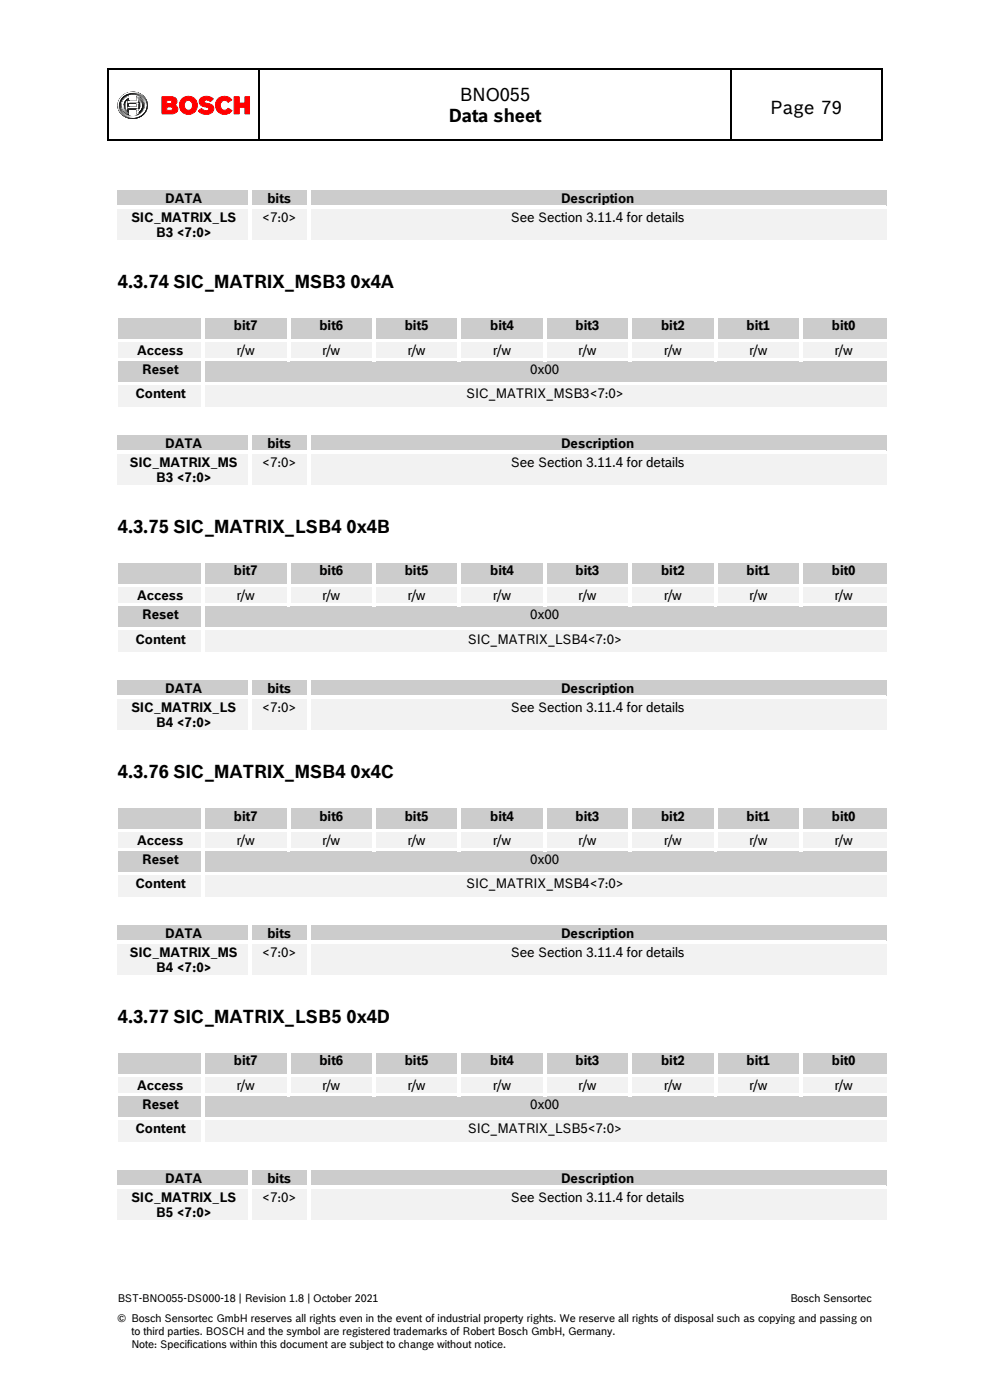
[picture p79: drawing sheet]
<svg xmlns="http://www.w3.org/2000/svg" width="210mm" height="297mm" viewBox="0 0 210 297" stroke-linecap="round" stroke-linejoin="round" font-family="sans-serif">
<defs><g id="words">
<g font-size="3.9">
<text x="97.6" y="21.3">BNO055</text>
<text x="95.2" y="25.8">Data sheet</text>
<text x="163.4" y="24.1">Page 79</text>
<text x="25" y="61.1">4.3.74 SIC_MATRIX_MSB3 0x4A</text>
<text x="25" y="113.1">4.3.75 SIC_MATRIX_LSB4 0x4B</text>
<text x="25" y="165.1">4.3.76 SIC_MATRIX_MSB4 0x4C</text>
<text x="25" y="217.1">4.3.77 SIC_MATRIX_LSB5 0x4D</text>
</g>
<g font-size="2.8">
<text x="27.9" y="47">SIC_MATRIX_LS</text>
<text x="35.1" y="43">DATA</text>
<text x="55.6" y="47">&lt;7:0&gt;</text>
<text x="56.7" y="43">bits</text>
<text x="108.3" y="47">See Section 3.11.4 for details</text>
<text x="119" y="43">Description</text>
<text x="33.1" y="50.3">B3 &lt;7:0&gt;</text>
<text x="49.6" y="70.1">bit7</text>
<text x="67.8" y="70.1">bit6</text>
<text x="85.9" y="70.1">bit5</text>
<text x="104" y="70.1">bit4</text>
<text x="122.1" y="70.1">bit3</text>
<text x="140.2" y="70.1">bit2</text>
<text x="158.4" y="70.1">bit1</text>
<text x="176.5" y="70.1">bit0</text>
<text x="29.1" y="75.3">Access</text>
<text x="50.3" y="75.3">r/w</text>
<text x="68.4" y="75.3">r/w</text>
<text x="86.5" y="75.3">r/w</text>
<text x="104.6" y="75.3">r/w</text>
<text x="122.7" y="75.3">r/w</text>
<text x="140.9" y="75.3">r/w</text>
<text x="159" y="75.3">r/w</text>
<text x="177.1" y="75.3">r/w</text>
<text x="30.2" y="79.4">Reset</text>
<text x="112.5" y="79.4">0x00</text>
<text x="28.7" y="84.5">Content</text>
<text x="98.9" y="84.5">SIC_MATRIX_MSB3&lt;7:0&gt;</text>
<text x="35.1" y="95">DATA</text>
<text x="56.7" y="95">bits</text>
<text x="119" y="95">Description</text>
<text x="27.5" y="99">SIC_MATRIX_MS</text>
<text x="55.6" y="99">&lt;7:0&gt;</text>
<text x="108.3" y="99">See Section 3.11.4 for details</text>
<text x="33.1" y="102.3">B3 &lt;7:0&gt;</text>
<text x="49.6" y="122.1">bit7</text>
<text x="67.8" y="122.1">bit6</text>
<text x="85.9" y="122.1">bit5</text>
<text x="104" y="122.1">bit4</text>
<text x="122.1" y="122.1">bit3</text>
<text x="140.2" y="122.1">bit2</text>
<text x="158.4" y="122.1">bit1</text>
<text x="176.5" y="122.1">bit0</text>
<text x="29.1" y="127.3">Access</text>
<text x="30.2" y="131.4">Reset</text>
<text x="50.3" y="127.3">r/w</text>
<text x="68.4" y="127.3">r/w</text>
<text x="86.5" y="127.3">r/w</text>
<text x="104.6" y="127.3">r/w</text>
<text x="112.5" y="131.4">0x00</text>
<text x="122.7" y="127.3">r/w</text>
<text x="140.9" y="127.3">r/w</text>
<text x="159" y="127.3">r/w</text>
<text x="177.1" y="127.3">r/w</text>
<text x="28.7" y="136.5">Content</text>
<text x="99.2" y="136.5">SIC_MATRIX_LSB4&lt;7:0&gt;</text>
<text x="35.1" y="147">DATA</text>
<text x="56.7" y="147">bits</text>
<text x="119" y="147">Description</text>
<text x="27.9" y="151">SIC_MATRIX_LS</text>
<text x="33.1" y="154.3">B4 &lt;7:0&gt;</text>
<text x="55.6" y="151">&lt;7:0&gt;</text>
<text x="108.3" y="151">See Section 3.11.4 for details</text>
<text x="29.1" y="179.3">Access</text>
<text x="49.6" y="174.1">bit7</text>
<text x="50.3" y="179.3">r/w</text>
<text x="67.8" y="174.1">bit6</text>
<text x="68.4" y="179.3">r/w</text>
<text x="85.9" y="174.1">bit5</text>
<text x="86.5" y="179.3">r/w</text>
<text x="104" y="174.1">bit4</text>
<text x="104.6" y="179.3">r/w</text>
<text x="122.1" y="174.1">bit3</text>
<text x="122.7" y="179.3">r/w</text>
<text x="140.2" y="174.1">bit2</text>
<text x="140.9" y="179.3">r/w</text>
<text x="158.4" y="174.1">bit1</text>
<text x="159" y="179.3">r/w</text>
<text x="176.5" y="174.1">bit0</text>
<text x="177.1" y="179.3">r/w</text>
<text x="30.2" y="183.3">Reset</text>
<text x="112.5" y="183.3">0x00</text>
<text x="28.7" y="188.5">Content</text>
<text x="98.9" y="188.5">SIC_MATRIX_MSB4&lt;7:0&gt;</text>
<text x="27.5" y="203">SIC_MATRIX_MS</text>
<text x="35.1" y="199">DATA</text>
<text x="55.6" y="203">&lt;7:0&gt;</text>
<text x="56.7" y="199">bits</text>
<text x="108.3" y="203">See Section 3.11.4 for details</text>
<text x="119" y="199">Description</text>
<text x="33.1" y="206.3">B4 &lt;7:0&gt;</text>
<text x="49.6" y="226.1">bit7</text>
<text x="67.8" y="226.1">bit6</text>
<text x="85.9" y="226.1">bit5</text>
<text x="104" y="226.1">bit4</text>
<text x="122.1" y="226.1">bit3</text>
<text x="140.2" y="226.1">bit2</text>
<text x="158.4" y="226.1">bit1</text>
<text x="176.5" y="226.1">bit0</text>
<text x="29.1" y="231.3">Access</text>
<text x="50.3" y="231.3">r/w</text>
<text x="68.4" y="231.3">r/w</text>
<text x="86.5" y="231.3">r/w</text>
<text x="104.6" y="231.3">r/w</text>
<text x="122.7" y="231.3">r/w</text>
<text x="140.9" y="231.3">r/w</text>
<text x="159" y="231.3">r/w</text>
<text x="177.1" y="231.3">r/w</text>
<text x="30.2" y="235.3">Reset</text>
<text x="112.5" y="235.3">0x00</text>
<text x="28.7" y="240.5">Content</text>
<text x="99.2" y="240.5">SIC_MATRIX_LSB5&lt;7:0&gt;</text>
<text x="35.1" y="250.9">DATA</text>
<text x="56.7" y="250.9">bits</text>
<text x="119" y="250.9">Description</text>
<text x="27.9" y="255">SIC_MATRIX_LS</text>
<text x="55.6" y="255">&lt;7:0&gt;</text>
<text x="108.3" y="255">See Section 3.11.4 for details</text>
<text x="33.1" y="258.2">B5 &lt;7:0&gt;</text>
</g>
<g font-size="2.3">
<text x="25" y="276.3">BST-BNO055-DS000-18 | Revision 1.8 | October 2021</text>
<text x="25" y="280.4">© Bosch Sensortec GmbH reserves all rights even in the event of industrial property rights. We reserve all rights of disposal such as copying and passing on</text>
<text x="167.7" y="276.3">Bosch Sensortec</text>
<text x="27.9" y="283.3">to third parties. BOSCH and the symbol are registered trademarks of Robert Bosch GmbH, Germany.</text>
<text x="27.9" y="286.1">Note: Specifications within this document are subject to change without notice.</text>
</g>
</g></defs>
<g fill="#000">
<path d="M22.9 14.5h.2v.2h-.2z" fill-rule="evenodd"/>
<path d="M22.9 14.5h.2v.2h-.2z" fill-rule="evenodd"/>
<path d="M54.9 14.5h.2v.2h-.2z" fill-rule="evenodd"/>
<path d="M154.9 14.5h.3v.2h-.3z" fill-rule="evenodd"/>
<path d="M186.9 14.5h.3v.2h-.3z" fill-rule="evenodd"/>
<path d="M186.9 14.5h.3v.2h-.3z" fill-rule="evenodd"/>
<path d="M22.9 29.6h.2v.2h-.2z" fill-rule="evenodd"/>
<path d="M22.9 29.6h.2v.2h-.2z" fill-rule="evenodd"/>
<path d="M54.9 29.6h.2v.2h-.2z" fill-rule="evenodd"/>
<path d="M154.9 29.6h.3v.2h-.3z" fill-rule="evenodd"/>
<path d="M186.9 29.6h.3v.2h-.3z" fill-rule="evenodd"/>
<path d="M186.9 29.6h.3v.2h-.3z" fill-rule="evenodd"/>
</g>
<path d="M23 14.7v14.9M23.1 14.6h31.8M55 14.7v14.9M55.1 14.6h99.8M155 14.7v14.9M155.2 14.6h31.7M187.1 14.7v14.9M23.1 29.7h31.8M55.1 29.7h99.8M155.2 29.7h31.7" fill="none" stroke="#000" stroke-width=".25"/>
<g fill="#000" stroke="#000" stroke-width=".21">
<path d="M26.1 20.8l.1-.1z" fill-rule="evenodd"/>
<path d="M26.2 20.7l.1-.1z" fill-rule="evenodd"/>
<path d="M26.2 20.7l.1-.1z" fill-rule="evenodd"/>
<path d="M26.3 20.6h.1z" fill-rule="evenodd"/>
<path d="M26.3 20.6l.1-.1z" fill-rule="evenodd"/>
<path d="M26.5 21.6v.1z" fill-rule="evenodd"/>
<path d="M26.6 21.5v.2z" fill-rule="evenodd"/>
<path d="M26.8 21.2l-.2 .4z" fill-rule="evenodd"/>
<path d="M27.2 21.9v.8h1.8v-.8zM27.2 21.9h1.9v.9h-1.9zM26.7 21.4a1.48 1.48 0 0 0 0 1.9zM29.5 21.4v1.9a1.6 1.6 0 0 0 0-1.9zM26.8 21.2v2.3a1.62 1.62 0 0 1 0-2.3zM29.5 21.2a1.63 1.63 0 0 1 0 2.3zM26.6 20.9a1.81 1.81 0 0 0 .6 3.2v-.9h1.9v.9a1.82 1.82 0 0 0 1.3-1.6 1.82 1.82 0 0 0-.9-1.7l-.4-.1v.9h-1.9v-1zM26.5 20.9l.7-.4v1h1.8l.1-1a1.89 1.89 0 0 1 1.3 1.9 1.89 1.89 0 0 1-1.3 1.7l-.1-.9h-1.8v.9a1.85 1.85 0 0 1-.7-3.2zM26.3 20.7a2.39 2.39 0 0 0-.5 2.9 2.39 2.39 0 0 0 2.7 1.1 2.38 2.38 0 0 0 2.3-2.6 2.38 2.38 0 0 0-2.6-2.1l-1.1 .1zM26 20.9a2.76 2.76 0 0 1 3.1-.9 2.76 2.76 0 0 1 1.8 2.7 2.75 2.75 0 0 1-3 2.1 2.75 2.75 0 0 1-2.5-2.8zM25.9 20.6a2.74 2.74 0 0 0-.3 3.2 2.74 2.74 0 0 0 2.9 1.3 2.73 2.73 0 0 0 2.7-2.9 2.73 2.73 0 0 0-3-2.6l-1.5 .4zM25.8 20.5a3.1 3.1 0 0 1 3.6-.7 3.1 3.1 0 0 1 1.8 3.2 3.2 3.2 0 0 1-3.4 2.1 3.2 3.2 0 0 1-2.8-2.7l.2-1z" fill-rule="evenodd"/>
<path d="M29.2 24.1h.2z" fill-rule="evenodd"/>
<path d="M29.5 21.2v2.3z" fill-rule="evenodd"/>
<path d="M29.3 24.1l.4-.3z" fill-rule="evenodd"/>
<path d="M29.7 23.8h.1z" fill-rule="evenodd"/>
<path d="M29.7 23.8l.1-.1z" fill-rule="evenodd"/>
<path d="M30.1 24.4h.1z" fill-rule="evenodd"/>
<path d="M30.2 24.4l.1-.1z" fill-rule="evenodd"/>
<path d="M30.3 24.3h.1z" fill-rule="evenodd"/>
<path d="M30.3 24.3h.1z" fill-rule="evenodd"/>
<path d="M30.3 24.3l.1-.1z" fill-rule="evenodd"/>
<path d="M30.4 24.2h.1z" fill-rule="evenodd"/>
</g>
<g fill="#fff" stroke="#fff" stroke-width=".21">
<path d="M35.3 22.7v.7h.8a.41 .41 0 0 0 .6-.4 .41 .41 0 0 0-.6-.3zM35.3 21.3v.7h.8a.37 .37 0 0 0 .4-.4 .37 .37 0 0 0-.4-.3zM34.4 20.5h1.5a1.12 1.12 0 0 1 1.2 .2 1.12 1.12 0 0 1 .3 1.2l-.4 .4a.94 .94 0 0 1 .7 1.1 .94 .94 0 0 1-1.1 .7h-2.2z" fill-rule="evenodd"/>
<path d="M39.4 21.4a1.02 1.02 0 0 0-.2 1.5 1.02 1.02 0 0 0 1.4 .2 1.03 1.03 0 0 0 .2-1.3 1.03 1.03 0 0 0-1.4-.4zM38.1 22.3a1.89 1.89 0 0 1 3.7 0 1.89 1.89 0 0 1-3.7 0z" fill-rule="evenodd"/>
<path d="M42.6 20.8a2.07 2.07 0 0 1 2.6 .2l-.2 .2a.44 .44 0 0 1-.4 .3 .44 .44 0 0 1-.4-.2 .52 .52 0 0 0-.6-.1 .52 .52 0 0 0-.3 .5l.2 .1a2.8 2.8 0 0 1 1.8 .9 1.35 1.35 0 0 1-1.8 1.5l-.5-.1a.92 .92 0 0 1-.8-.6l.1-.1a.41 .41 0 0 1 .4-.3 .41 .41 0 0 1 .4 .2 .69 .69 0 0 0 .7 .3 .69 .69 0 0 0 .5-.6l-.9-.3a1.07 1.07 0 0 1-1-.7 1.07 1.07 0 0 1 .2-1.2z" fill-rule="evenodd"/>
<path d="M46.3 21a1.96 1.96 0 0 1 2.9 .2l-.3 .2a.51 .51 0 0 1-.9-.1 1.01 1.01 0 0 0-1.3 1.2 1.01 1.01 0 0 0 1.6 .6l.1-.1 .8 .5a1.93 1.93 0 0 1-2.8 .3 1.93 1.93 0 0 1-.1-2.8z" fill-rule="evenodd"/>
<path d="M49.7 20.5h1v1.4h1.3v-1.4h1v3.6h-1v-1.4h-1.3v1.4h-1z" fill-rule="evenodd"/>
<path d="M27.2 21.9v.9h1.9v-.9zM26.8 21.3a1.58 1.58 0 0 0 0 2.1zM29.5 21.2v2.2l.1-.1a1.63 1.63 0 0 0-.1-2.1zM26.6 20.9l.5-.3 .1 .9h1.9v-.9a1.83 1.83 0 0 1 1.3 1.8 1.83 1.83 0 0 1-1.3 1.7v-.9h-1.9v.9a1.82 1.82 0 0 1-.6-3.2zM26.2 20.6a2.4 2.4 0 0 0-.5 2.8 2.4 2.4 0 0 0 2.5 1.4 2.45 2.45 0 0 0 2.6-2.7 2.45 2.45 0 0 0-3-2.2l-.7 .2zM25.8 20.5a3 3 0 0 1 3.6-.7 3 3 0 0 1 1.7 3.2 3.1 3.1 0 0 1-3.3 2.1 3.1 3.1 0 0 1-2.7-2.7l.2-1z" fill-rule="evenodd"/>
<path d="M25.9 20.6l1.2-.8 1.1-.2a3.1 3.1 0 0 0-3 2.5v.3a2.03 2.03 0 0 1 .7-1.8z" fill-rule="evenodd"/>
<path d="M28.1 19.6l.1 .1z" fill-rule="evenodd"/>
<path d="M25.1 22.3l.1 .1z" fill-rule="evenodd"/>
<path d="M28.1 24.8l.1 .1z" fill-rule="evenodd"/>
<path d="M28.2 24.8a2.72 2.72 0 0 0 2.8-2.4 2.57 2.57 0 0 1-2.8 2.4z" fill-rule="evenodd"/>
<path d="M30.9 22.3l.1 .1z" fill-rule="evenodd"/>
<path d="M26.9 21v2.7l-.1-2.1z" fill-rule="evenodd"/>
<path d="M30 22.4l-.1 .7-.5 .6 .4-.6z" fill-rule="evenodd"/>
<path d="M30 22.3v.1z" fill-rule="evenodd"/>
<path d="M27.3 22.8h1.8l.1-.8-.1 .9z" fill-rule="evenodd"/>
<path d="M27.3 22.8h.1z" fill-rule="evenodd"/>
<path d="M26.6 20.9l.5-.2a1.84 1.84 0 0 0-1.1 1.7l.1-.8z" fill-rule="evenodd"/>
<path d="M27.3 21.6h1.8v-1l.2 .1h-.1l-.1 .9z" fill-rule="evenodd"/>
<path d="M26 22.3v.1z" fill-rule="evenodd"/>
<path d="M27.3 21.6h.1z" fill-rule="evenodd"/>
<path d="M29.2 20.6l.1 .1z" fill-rule="evenodd"/>
<path d="M29.1 23.9l.1 .1z" fill-rule="evenodd"/>
<path d="M27 20.7l.2-.1z" fill-rule="evenodd"/>
<path d="M29.1 23.3l.1 .6z" fill-rule="evenodd"/>
<path d="M29.1 23.2l.1 .1z" fill-rule="evenodd"/>
</g>
<g fill="#585858" stroke="#585858" stroke-width=".21">
<path d="M25.8 20.5a2.78 2.78 0 0 1 2.4-.9 3.1 3.1 0 0 0-3.2 2.8l.2-1z" fill-rule="evenodd"/>
<path d="M28.1 19.6h.1z" fill-rule="evenodd"/>
<path d="M25 22.3l.1 .1z" fill-rule="evenodd"/>
<path d="M28.1 24.7l.1 .1z" fill-rule="evenodd"/>
<path d="M28.2 24.7a2.69 2.69 0 0 0 2.7-2.3 2.48 2.48 0 0 1-2.7 2.3z" fill-rule="evenodd"/>
<path d="M30.8 22.3l.1 .1z" fill-rule="evenodd"/>
<path d="M26.8 21.2v2.3l-.1-2.1z" fill-rule="evenodd"/>
<path d="M29.9 22.4v.4l-.4 .7z" fill-rule="evenodd"/>
<path d="M29.9 22.3l.1 .1z" fill-rule="evenodd"/>
<path d="M27.3 22.7h1.7l.1-.7v.8z" fill-rule="evenodd"/>
<path d="M27.3 22.7l.1 .1z" fill-rule="evenodd"/>
<path d="M29 22l.1 .1z" fill-rule="evenodd"/>
<path d="M26.5 20.9l.5-.4 .1 .1a1.72 1.72 0 0 0-1.1 1.4l-.1 .4 .2-.8z" fill-rule="evenodd"/>
<path d="M27.3 21.5h1.7l.1-.8v.9z" fill-rule="evenodd"/>
<path d="M29 23.3l.1 .7z" fill-rule="evenodd"/>
<path d="M29 23.9l.1 .1z" fill-rule="evenodd"/>
<path d="M25.9 22.3l.1 .1z" fill-rule="evenodd"/>
<path d="M27.1 20.5l.1 .2z" fill-rule="evenodd"/>
<path d="M29 20.7l.1 .1z" fill-rule="evenodd"/>
<path d="M27.3 21.5l.1 .1z" fill-rule="evenodd"/>
<path d="M29 23.2l.1 .1z" fill-rule="evenodd"/>
</g>
<g fill="#4b4b4b" stroke="#4b4b4b" stroke-width=".21">
<path d="M25.2 23.4h.2z" fill-rule="evenodd"/>
<path d="M29.3 19.8l.1 .1z" fill-rule="evenodd"/>
<path d="M29.4 19.8v.1z" fill-rule="evenodd"/>
<path d="M29.4 19.8v.1z" fill-rule="evenodd"/>
<path d="M25.2 23.3l.1 .1z" fill-rule="evenodd"/>
<path d="M25.2 23.4h.2z" fill-rule="evenodd"/>
<path d="M27.1 24.5l.1 .1z" fill-rule="evenodd"/>
<path d="M27.1 24.5l.1 .1z" fill-rule="evenodd"/>
<path d="M30.6 21.4l.1 .1z" fill-rule="evenodd"/>
<path d="M30.6 21.4l.1 .1z" fill-rule="evenodd"/>
<path d="M26 23.1l.1 .1z" fill-rule="evenodd"/>
<path d="M26 23.1l.1 .1z" fill-rule="evenodd"/>
<path d="M26 23l.1 .1z" fill-rule="evenodd"/>
<path d="M27.1 20.5l.1 .2z" fill-rule="evenodd"/>
<path d="M29.2 20.5l.1 .1z" fill-rule="evenodd"/>
</g>
<g fill="#494949" stroke="#494949" stroke-width=".21">
<path d="M25.3 23.4l.1 .1z" fill-rule="evenodd"/>
<path d="M29.4 19.8l.1 .1z" fill-rule="evenodd"/>
<path d="M27.3 22.7l.1 .1z" fill-rule="evenodd"/>
<path d="M26 23.1l.2 .1z" fill-rule="evenodd"/>
<path d="M29.2 20.5l.1 .1z" fill-rule="evenodd"/>
<path d="M27.3 21.5l.1 .1z" fill-rule="evenodd"/>
<path d="M29 23.2l.1 .1z" fill-rule="evenodd"/>
</g>
<g fill="#484848" stroke="#484848" stroke-width=".21">
<path d="M25.3 23.4l.1 .1z" fill-rule="evenodd"/>
<path d="M27 24.5l.1 .1z" fill-rule="evenodd"/>
<path d="M30.6 21.4h.1z" fill-rule="evenodd"/>
<path d="M29.8 21.9l.1 .1z" fill-rule="evenodd"/>
<path d="M26.1 23.2h.1z" fill-rule="evenodd"/>
<path d="M27.1 20.5l.1 .2z" fill-rule="evenodd"/>
<path d="M29.2 20.5l.1 .2z" fill-rule="evenodd"/>
</g>
<g fill="#474747" stroke="#474747" stroke-width=".21">
<path d="M25.3 23.5l.1 .1z" fill-rule="evenodd"/>
<path d="M29.5 19.8v.1z" fill-rule="evenodd"/>
<path d="M27.3 22.7l.1 .1z" fill-rule="evenodd"/>
<path d="M29 22l.1 .1z" fill-rule="evenodd"/>
<path d="M29 24l.2 .1z" fill-rule="evenodd"/>
<path d="M26.1 23.2h.1z" fill-rule="evenodd"/>
<path d="M29.3 20.5v.2z" fill-rule="evenodd"/>
<path d="M29.3 20.5v.2z" fill-rule="evenodd"/>
<path d="M27.3 21.5l.1 .1z" fill-rule="evenodd"/>
</g>
<g fill="#464646" stroke="#464646" stroke-width=".21">
<path d="M25.3 23.5l.1 .1z" fill-rule="evenodd"/>
<path d="M29.5 19.8l.1 .2z" fill-rule="evenodd"/>
<path d="M26.9 24.5l.1 .1z" fill-rule="evenodd"/>
<path d="M30.5 21.3h.1z" fill-rule="evenodd"/>
<path d="M26.1 23.2l.1 .1z" fill-rule="evenodd"/>
<path d="M29.3 20.5v.2z" fill-rule="evenodd"/>
</g>
<g fill="#454545" stroke="#454545" stroke-width=".21">
<path d="M25.4 23.6h.1z" fill-rule="evenodd"/>
<path d="M29.8 21.8l.1 .1z" fill-rule="evenodd"/>
<path d="M26.1 23.3h.1z" fill-rule="evenodd"/>
<path d="M27.2 20.5v.2z" fill-rule="evenodd"/>
<path d="M29.3 20.5v.2z" fill-rule="evenodd"/>
<path d="M29 23.2l.1 .1z" fill-rule="evenodd"/>
</g>
<g fill="#434343" stroke="#434343" stroke-width=".21">
<path d="M25.4 23.6l.1 .1z" fill-rule="evenodd"/>
<path d="M26.9 24.4v.1z" fill-rule="evenodd"/>
<path d="M30.5 21.2h.1z" fill-rule="evenodd"/>
<path d="M29 22h.1z" fill-rule="evenodd"/>
<path d="M26.1 23.3l.2 .1z" fill-rule="evenodd"/>
<path d="M27.2 20.5v.2z" fill-rule="evenodd"/>
<path d="M29.3 20.6l.1 .1z" fill-rule="evenodd"/>
</g>
<g fill="#424242" stroke="#424242" stroke-width=".21">
<path d="M25.4 23.7h.1z" fill-rule="evenodd"/>
<path d="M29.6 19.9l.1 .1z" fill-rule="evenodd"/>
<path d="M29.8 21.8h.1z" fill-rule="evenodd"/>
<path d="M27.3 22.7l.1 .1z" fill-rule="evenodd"/>
<path d="M26.2 23.3l.1 .1z" fill-rule="evenodd"/>
<path d="M29.3 20.6l.1 .1z" fill-rule="evenodd"/>
<path d="M27.3 21.5l.1 .1z" fill-rule="evenodd"/>
</g>
<g fill="#414141" stroke="#414141" stroke-width=".21">
<path d="M25.4 23.7l.2 .1z" fill-rule="evenodd"/>
<path d="M29.7 19.9l.1 .1z" fill-rule="evenodd"/>
<path d="M26.8 24.4v.1z" fill-rule="evenodd"/>
<path d="M30.4 21.1l.1 .1z" fill-rule="evenodd"/>
<path d="M29 24l.2 .1z" fill-rule="evenodd"/>
<path d="M26.2 23.4h.1z" fill-rule="evenodd"/>
<path d="M29.4 20.6v.1z" fill-rule="evenodd"/>
<path d="M29.4 20.6v.1z" fill-rule="evenodd"/>
<path d="M29.4 20.6v.1z" fill-rule="evenodd"/>
<path d="M29 23.2l.1 .1z" fill-rule="evenodd"/>
</g>
<g fill="#404040" stroke="#404040" stroke-width=".21">
<path d="M25.5 23.8h.1z" fill-rule="evenodd"/>
<path d="M29 22h.1z" fill-rule="evenodd"/>
<path d="M26.2 23.4l.1 .1z" fill-rule="evenodd"/>
<path d="M27.2 20.6v.1z" fill-rule="evenodd"/>
</g>
<g fill="#3e3e3e" stroke="#3e3e3e" stroke-width=".21">
<path d="M25.5 23.8l.1 .1z" fill-rule="evenodd"/>
<path d="M26.7 24.3v.1z" fill-rule="evenodd"/>
<path d="M30.4 21l.1 .1z" fill-rule="evenodd"/>
<path d="M29 24.1h.2z" fill-rule="evenodd"/>
<path d="M26.2 23.4l.2 .1z" fill-rule="evenodd"/>
<path d="M29.4 20.6l.1 .2z" fill-rule="evenodd"/>
<path d="M29 23.2l.1 .1z" fill-rule="evenodd"/>
</g>
<g fill="#3d3d3d" stroke="#3d3d3d" stroke-width=".21">
<path d="M25.5 23.9h.1z" fill-rule="evenodd"/>
<path d="M29.8 20l.1 .1z" fill-rule="evenodd"/>
<path d="M25.5 23.9h.1z" fill-rule="evenodd"/>
<path d="M29.7 21.7h.1z" fill-rule="evenodd"/>
<path d="M27.3 22.7l.1 .1z" fill-rule="evenodd"/>
<path d="M26.3 23.5h.1z" fill-rule="evenodd"/>
<path d="M26.3 23.5h.1z" fill-rule="evenodd"/>
<path d="M27.2 20.6v.1z" fill-rule="evenodd"/>
<path d="M27.3 21.5l.1 .1z" fill-rule="evenodd"/>
</g>
<g fill="#0a0a0a" stroke="#0a0a0a" stroke-width=".21">
<path d="M27.2 24.9l.1 .1z" fill-rule="evenodd"/>
<path d="M31.2 22.1v.1z" fill-rule="evenodd"/>
<path d="M29.1 20.1h.1z" fill-rule="evenodd"/>
<path d="M29.2 20.1l.1 .1z" fill-rule="evenodd"/>
<path d="M25.6 23.2l.1 .1z" fill-rule="evenodd"/>
<path d="M25.6 23.2h.1z" fill-rule="evenodd"/>
<path d="M25.6 23.2l.1 .1z" fill-rule="evenodd"/>
<path d="M29.2 20.1l.1 .1z" fill-rule="evenodd"/>
<path d="M26.5 22.9v.1z" fill-rule="evenodd"/>
<path d="M26.5 22.9v.1z" fill-rule="evenodd"/>
<path d="M26.4 22.9l.1 .1z" fill-rule="evenodd"/>
<path d="M27 24.1h.1l.1-.1v.1z" fill-rule="evenodd"/>
<path d="M27 24l.2 .1z" fill-rule="evenodd"/>
<path d="M27 24l.2 .1z" fill-rule="evenodd"/>
<path d="M27.2 20.7v.1z" fill-rule="evenodd"/>
</g>
<g fill="#090909" stroke="#090909" stroke-width=".21">
<path d="M27.3 25h.1z" fill-rule="evenodd"/>
<path d="M28.9 20l.1 .1z" fill-rule="evenodd"/>
<path d="M29 20l.1 .1z" fill-rule="evenodd"/>
<path d="M25.6 23.1v.1z" fill-rule="evenodd"/>
<path d="M26.4 22.8l.1 .1z" fill-rule="evenodd"/>
<path d="M26.4 22.8h.1z" fill-rule="evenodd"/>
<path d="M29.2 24.1h.1z" fill-rule="evenodd"/>
<path d="M26.9 24l.3 .1z" fill-rule="evenodd"/>
<path d="M27 24l.2 .1z" fill-rule="evenodd"/>
<path d="M27 24l.1 .1 .1-.1v.1z" fill-rule="evenodd"/>
<path d="M29 23.2l.1 .1z" fill-rule="evenodd"/>
</g>
<g fill="#080808" stroke="#080808" stroke-width=".21">
<path d="M27.5 25l.1 .1z" fill-rule="evenodd"/>
<path d="M27.6 25v.1z" fill-rule="evenodd"/>
<path d="M31.2 22.1v.1z" fill-rule="evenodd"/>
<path d="M28.7 20h.1z" fill-rule="evenodd"/>
<path d="M28.8 20l.1 .1z" fill-rule="evenodd"/>
<path d="M25.5 22.9l.1 .1z" fill-rule="evenodd"/>
<path d="M26.4 22.7l.1 .1z" fill-rule="evenodd"/>
<path d="M27 24.1l.2-.1-.1 .2z" fill-rule="evenodd"/>
<path d="M26.9 24.1l.3-.1-.1 .2z" fill-rule="evenodd"/>
<path d="M26.9 24.1l.3-.1-.1 .2z" fill-rule="evenodd"/>
<path d="M26.9 24.1h.3z" fill-rule="evenodd"/>
<path d="M30.3 22.2l.1 .1z" fill-rule="evenodd"/>
</g>
<g fill="#070707" stroke="#070707" stroke-width=".21">
<path d="M27.7 25l.1 .1z" fill-rule="evenodd"/>
<path d="M27.7 25.1h.1z" fill-rule="evenodd"/>
<path d="M27.8 25.1h.1z" fill-rule="evenodd"/>
<path d="M28.4 19.9h.1z" fill-rule="evenodd"/>
<path d="M28.5 19.9l.1 .1z" fill-rule="evenodd"/>
<path d="M28.6 20h.1z" fill-rule="evenodd"/>
<path d="M25.4 22.7l.1 .1z" fill-rule="evenodd"/>
<path d="M25.5 22.7v.1z" fill-rule="evenodd"/>
<path d="M26.4 22.6v.1z" fill-rule="evenodd"/>
<path d="M26.4 22.5v.1z" fill-rule="evenodd"/>
<path d="M26.4 22.5v.1z" fill-rule="evenodd"/>
<path d="M27 24.1h.1l.1-.1-.1 .2z" fill-rule="evenodd"/>
<path d="M27 24.1l.2-.1-.1 .2z" fill-rule="evenodd"/>
<path d="M27 24.1l.2-.1-.1 .2z" fill-rule="evenodd"/>
</g>
<g fill="#060606" stroke="#060606" stroke-width=".21">
<path d="M27.9 25.1h.1z" fill-rule="evenodd"/>
<path d="M28 25.1h.1z" fill-rule="evenodd"/>
<path d="M28.2 19.9h.1z" fill-rule="evenodd"/>
<path d="M28.3 19.9l.1 .1z" fill-rule="evenodd"/>
<path d="M25.4 22.5l.1 .1z" fill-rule="evenodd"/>
<path d="M26.4 22.4v.1z" fill-rule="evenodd"/>
<path d="M29.2 24.1h.1z" fill-rule="evenodd"/>
<path d="M27 24.1h.2v-.2v.2z" fill-rule="evenodd"/>
<path d="M27 24.1h.2v-.2v.2z" fill-rule="evenodd"/>
<path d="M27 24.1h.2v-.2v.2z" fill-rule="evenodd"/>
<path d="M30.3 22.3l.1 .1z" fill-rule="evenodd"/>
</g>
<g fill="#050505" stroke="#050505" stroke-width=".21">
<path d="M28.1 25.1h.1z" fill-rule="evenodd"/>
<path d="M31.2 22.4v.1z" fill-rule="evenodd"/>
<path d="M31.2 22.5v.1z" fill-rule="evenodd"/>
<path d="M28.4 25.1h.1z" fill-rule="evenodd"/>
<path d="M28.3 25.1h.1z" fill-rule="evenodd"/>
<path d="M28.2 25.1h.1z" fill-rule="evenodd"/>
<path d="M28.1 25.1h.1z" fill-rule="evenodd"/>
<path d="M28.1 19.9l.1 .1z" fill-rule="evenodd"/>
<path d="M27.9 19.9l.1 .1z" fill-rule="evenodd"/>
<path d="M28 19.9l.1 .1z" fill-rule="evenodd"/>
<path d="M28.1 19.9l.1 .1z" fill-rule="evenodd"/>
<path d="M25.4 22.2l.1 .1z" fill-rule="evenodd"/>
<path d="M25.4 22.3l.1 .1z" fill-rule="evenodd"/>
<path d="M25.4 22.3l.1 .1z" fill-rule="evenodd"/>
<path d="M26.4 22.2v.2z" fill-rule="evenodd"/>
<path d="M26.4 22.3v.1z" fill-rule="evenodd"/>
<path d="M26.4 22.3v.1z" fill-rule="evenodd"/>
<path d="M27.2 21.9h1.9v.1l-1.9-.1 .1 .8h-.1z" fill-rule="evenodd"/>
<path d="M27.2 23.2h1.9v.1l-.1-.1h-1.8v.8z" fill-rule="evenodd"/>
<path d="M27.2 20.7v.8l.2 .1-.2-.1z" fill-rule="evenodd"/>
<path d="M27.2 23.9v.2h-.2h.2z" fill-rule="evenodd"/>
<path d="M27 24.1h.2v-.2v.2z" fill-rule="evenodd"/>
</g>
<g fill="#575757" stroke="#575757" stroke-width=".21">
<path d="M28.2 19.6h.1z" fill-rule="evenodd"/>
<path d="M28.2 19.6h.1z" fill-rule="evenodd"/>
<path d="M25 22.4l.1 .1z" fill-rule="evenodd"/>
<path d="M25 22.4l.1 .1z" fill-rule="evenodd"/>
<path d="M28 24.7l.1 .1z" fill-rule="evenodd"/>
<path d="M30.8 22.2l.1 .1z" fill-rule="evenodd"/>
<path d="M25.9 22.4l.1 .1z" fill-rule="evenodd"/>
<path d="M25.9 22.4h.1z" fill-rule="evenodd"/>
<path d="M29.1 20.7v.1z" fill-rule="evenodd"/>
</g>
<g fill="#565656" stroke="#565656" stroke-width=".21">
<path d="M28.3 19.6l.1 .1z" fill-rule="evenodd"/>
<path d="M28.4 19.6l.1 .1z" fill-rule="evenodd"/>
<path d="M25 22.5l.1 .1z" fill-rule="evenodd"/>
<path d="M25 22.5l.1 .1z" fill-rule="evenodd"/>
<path d="M27.9 24.7l.1 .1z" fill-rule="evenodd"/>
<path d="M30.8 22.2h.1z" fill-rule="evenodd"/>
<path d="M27.3 22.7l.1 .1z" fill-rule="evenodd"/>
<path d="M25.9 22.4l.1 .1z" fill-rule="evenodd"/>
<path d="M25.9 22.4l.1 .1z" fill-rule="evenodd"/>
<path d="M29.1 20.6v.1z" fill-rule="evenodd"/>
<path d="M29.1 20.6v.1z" fill-rule="evenodd"/>
<path d="M27.3 21.5l.1 .1z" fill-rule="evenodd"/>
</g>
<g fill="#555" stroke="#555" stroke-width=".21">
<path d="M29.1 20.6v.1z"/>
<path d="M28.4 19.6l.1 .1z" fill-rule="evenodd"/>
<path d="M25 22.6l.1 .1z" fill-rule="evenodd"/>
<path d="M29.9 22.3h.1z" fill-rule="evenodd"/>
<path d="M29 22l.1 .1z" fill-rule="evenodd"/>
<path d="M29 24l.1 .1z" fill-rule="evenodd"/>
<path d="M25.9 22.5l.1 .1z" fill-rule="evenodd"/>
<path d="M27.1 20.5l.1 .2z" fill-rule="evenodd"/>
</g>
<g fill="#545454" stroke="#545454" stroke-width=".21">
<path d="M28.5 19.6l.1 .1z" fill-rule="evenodd"/>
<path d="M28.5 19.6l.1 .1z" fill-rule="evenodd"/>
<path d="M25 22.6l.1 .1z" fill-rule="evenodd"/>
<path d="M25 22.7l.2 .1z" fill-rule="evenodd"/>
<path d="M27.8 24.7l.1 .1z" fill-rule="evenodd"/>
<path d="M30.8 22.1l.1 .1z" fill-rule="evenodd"/>
<path d="M25.9 22.5l.1 .1z" fill-rule="evenodd"/>
<path d="M25.9 22.5l.1 .1z" fill-rule="evenodd"/>
<path d="M29.1 20.6v.1z" fill-rule="evenodd"/>
<path d="M29 23.2l.1 .1z" fill-rule="evenodd"/>
</g>
<g fill="#535353" stroke="#535353" stroke-width=".21">
<path d="M28.6 19.6l.1 .1z" fill-rule="evenodd"/>
<path d="M28.6 19.6l.1 .1z" fill-rule="evenodd"/>
<path d="M25 22.7l.2 .1z" fill-rule="evenodd"/>
<path d="M25.1 22.8h.1z" fill-rule="evenodd"/>
<path d="M27.7 24.7l.1 .1z" fill-rule="evenodd"/>
<path d="M30.8 22l.1 .1z" fill-rule="evenodd"/>
<path d="M29.9 22.2l.1 .1z" fill-rule="evenodd"/>
<path d="M27.3 22.7l.1 .1z" fill-rule="evenodd"/>
<path d="M25.9 22.6l.1 .1z" fill-rule="evenodd"/>
<path d="M25.9 22.6l.1 .1z" fill-rule="evenodd"/>
<path d="M27.1 20.5l.1 .2z" fill-rule="evenodd"/>
<path d="M29.1 20.6h.1z" fill-rule="evenodd"/>
<path d="M29.1 20.6h.1z" fill-rule="evenodd"/>
<path d="M27.3 21.5l.1 .1z" fill-rule="evenodd"/>
</g>
<g fill="#525252" stroke="#525252" stroke-width=".21">
<path d="M28.7 19.6l.1 .1z" fill-rule="evenodd"/>
<path d="M25.1 22.8l.1 .1z" fill-rule="evenodd"/>
<path d="M27.6 24.7l.1 .1z" fill-rule="evenodd"/>
<path d="M30.7 21.9l.2 .1z" fill-rule="evenodd"/>
<path d="M29 24l.1 .1z" fill-rule="evenodd"/>
<path d="M25.9 22.6l.1 .1z" fill-rule="evenodd"/>
<path d="M29.1 20.6h.1z" fill-rule="evenodd"/>
</g>
<g fill="#515151" stroke="#515151" stroke-width=".21">
<path d="M28.8 19.6v.1z" fill-rule="evenodd"/>
<path d="M28.8 19.6v.1z" fill-rule="evenodd"/>
<path d="M28.8 19.6l.1 .1z" fill-rule="evenodd"/>
<path d="M25.1 22.9h.1z" fill-rule="evenodd"/>
<path d="M25.1 22.9l.1 .1z" fill-rule="evenodd"/>
<path d="M25.1 22.9h.1z" fill-rule="evenodd"/>
<path d="M27.6 24.7v.1z" fill-rule="evenodd"/>
<path d="M30.7 21.8l.1 .1z" fill-rule="evenodd"/>
<path d="M27.3 22.7l.1 .1z" fill-rule="evenodd"/>
<path d="M29 22l.1 .1z" fill-rule="evenodd"/>
<path d="M25.9 22.7l.1 .1z" fill-rule="evenodd"/>
<path d="M25.9 22.7h.1z" fill-rule="evenodd"/>
<path d="M25.9 22.7h.1z" fill-rule="evenodd"/>
<path d="M29.1 20.6h.1z" fill-rule="evenodd"/>
<path d="M27.3 21.5l.1 .1z" fill-rule="evenodd"/>
</g>
<g fill="#505050" stroke="#505050" stroke-width=".21">
<path d="M28.9 19.6v.1z" fill-rule="evenodd"/>
<path d="M25.1 22.9l.1 .1z" fill-rule="evenodd"/>
<path d="M29.9 22.1l.1 .1z" fill-rule="evenodd"/>
<path d="M25.9 22.7l.1 .1z" fill-rule="evenodd"/>
<path d="M27.1 20.5l.1 .2z" fill-rule="evenodd"/>
<path d="M29.1 20.6h.1z" fill-rule="evenodd"/>
<path d="M29.1 20.6h.1z" fill-rule="evenodd"/>
<path d="M29 23.2l.1 .1z" fill-rule="evenodd"/>
</g>
<g fill="#4f4f4f" stroke="#4f4f4f" stroke-width=".21">
<path d="M28.9 19.6l.1 .1z" fill-rule="evenodd"/>
<path d="M29 19.7l.1 .1z" fill-rule="evenodd"/>
<path d="M25.1 23l.1 .1z" fill-rule="evenodd"/>
<path d="M25.1 23l.1 .1z" fill-rule="evenodd"/>
<path d="M30.7 21.7l.1 .1z" fill-rule="evenodd"/>
<path d="M29 24l.1 .1z" fill-rule="evenodd"/>
<path d="M25.9 22.8l.2 .1z" fill-rule="evenodd"/>
<path d="M25.9 22.8l.1 .1z" fill-rule="evenodd"/>
<path d="M29.1 20.6h.2z" fill-rule="evenodd"/>
</g>
<g fill="#4e4e4e" stroke="#4e4e4e" stroke-width=".21">
<path d="M29 19.7l.1 .1z" fill-rule="evenodd"/>
<path d="M29.1 19.7l.1 .1z" fill-rule="evenodd"/>
<path d="M25.1 23.1l.2 .1z" fill-rule="evenodd"/>
<path d="M25.2 23.1l.1 .1z" fill-rule="evenodd"/>
<path d="M27.4 24.6v.1z" fill-rule="evenodd"/>
<path d="M30.7 21.7h.1z" fill-rule="evenodd"/>
<path d="M27.3 22.7l.1 .1z" fill-rule="evenodd"/>
<path d="M29 22l.1 .1z" fill-rule="evenodd"/>
<path d="M26 22.9l.1 .1z" fill-rule="evenodd"/>
<path d="M26 22.9h.1z" fill-rule="evenodd"/>
<path d="M29.1 20.6h.2z" fill-rule="evenodd"/>
<path d="M27.3 21.5l.1 .1z" fill-rule="evenodd"/>
</g>
<g fill="#4d4d4d" stroke="#4d4d4d" stroke-width=".21">
<path d="M29.1 19.7l.1 .1z" fill-rule="evenodd"/>
<path d="M25.2 23.2h.1z" fill-rule="evenodd"/>
<path d="M27.3 24.6l.1 .1z" fill-rule="evenodd"/>
<path d="M30.7 21.6l.1 .1z" fill-rule="evenodd"/>
<path d="M29.8 22l.2 .1z" fill-rule="evenodd"/>
<path d="M29 24l.1 .1z" fill-rule="evenodd"/>
<path d="M26 22.9l.1 .1z" fill-rule="evenodd"/>
<path d="M27.1 20.5l.1 .2z" fill-rule="evenodd"/>
<path d="M29.1 20.6h.2z" fill-rule="evenodd"/>
<path d="M29.1 20.5l.2 .1z" fill-rule="evenodd"/>
<path d="M29 23.2l.1 .1z" fill-rule="evenodd"/>
</g>
<g fill="#4c4c4c" stroke="#4c4c4c" stroke-width=".21">
<path d="M29.2 19.7l.1 .1z" fill-rule="evenodd"/>
<path d="M29.3 19.7v.1z" fill-rule="evenodd"/>
<path d="M25.2 23.2l.1 .1z" fill-rule="evenodd"/>
<path d="M25.2 23.3h.1z" fill-rule="evenodd"/>
<path d="M27.2 24.6l.1 .1z" fill-rule="evenodd"/>
<path d="M30.6 21.5l.1 .1z" fill-rule="evenodd"/>
<path d="M27.3 22.7l.1 .1z" fill-rule="evenodd"/>
<path d="M26 23l.1 .1z" fill-rule="evenodd"/>
<path d="M26 23h.1z" fill-rule="evenodd"/>
<path d="M29.2 20.5l.1 .1z" fill-rule="evenodd"/>
<path d="M27.3 21.5l.1 .1z" fill-rule="evenodd"/>
</g>
<g fill="#444" stroke="#444" stroke-width=".21">
<path d="M29.6 19.9v.1z" fill-rule="evenodd"/>
<path d="M27.3 22.7l.1 .1z" fill-rule="evenodd"/>
<path d="M29 24l.2 .1z" fill-rule="evenodd"/>
<path d="M29.3 20.6l.1 .1z" fill-rule="evenodd"/>
<path d="M29.3 20.6l.1 .1z" fill-rule="evenodd"/>
<path d="M27.3 21.5l.1 .1z" fill-rule="evenodd"/>
</g>
<g fill="#3f3f3f" stroke="#3f3f3f" stroke-width=".21">
<path d="M29.8 20v.1z" fill-rule="evenodd"/>
<path d="M29.7 21.7l.2 .1z" fill-rule="evenodd"/>
<path d="M27.3 22.7l.1 .1z" fill-rule="evenodd"/>
<path d="M29.4 20.6v.1z" fill-rule="evenodd"/>
<path d="M27.3 21.5l.1 .1z" fill-rule="evenodd"/>
</g>
<g fill="#3c3c3c" stroke="#3c3c3c" stroke-width=".21">
<path d="M29.9 20v.1z" fill-rule="evenodd"/>
<path d="M25.6 23.9h.1z" fill-rule="evenodd"/>
<path d="M26.6 24.3v.1z" fill-rule="evenodd"/>
<path d="M30.3 21h.1z" fill-rule="evenodd"/>
<path d="M29 21.9l.1 .1z" fill-rule="evenodd"/>
<path d="M29 24.1h.2z" fill-rule="evenodd"/>
<path d="M26.3 23.5h.1z" fill-rule="evenodd"/>
<path d="M29.5 20.6v.2z" fill-rule="evenodd"/>
</g>
<g fill="#3a3a3a" stroke="#3a3a3a" stroke-width=".21">
<path d="M29.9 20.1l.1 .1z" fill-rule="evenodd"/>
<path d="M25.6 24h.1z" fill-rule="evenodd"/>
<path d="M26.5 24.2l.1 .1z" fill-rule="evenodd"/>
<path d="M30.3 20.9h.1z" fill-rule="evenodd"/>
<path d="M29.7 21.6h.1z" fill-rule="evenodd"/>
<path d="M29.7 21.6h.1z" fill-rule="evenodd"/>
<path d="M27.3 22.7l.1 .1z" fill-rule="evenodd"/>
<path d="M26.3 23.6h.1z" fill-rule="evenodd"/>
<path d="M27.3 21.5l.1 .1z" fill-rule="evenodd"/>
<path d="M29 23.2l.1 .1z" fill-rule="evenodd"/>
</g>
<g fill="#383838" stroke="#383838" stroke-width=".21">
<path d="M30 20.1l.1 .1z" fill-rule="evenodd"/>
<path d="M25.7 24l.1 .1z" fill-rule="evenodd"/>
<path d="M29.7 21.5l.1 .1z" fill-rule="evenodd"/>
<path d="M27.3 22.7l.1 .1z" fill-rule="evenodd"/>
<path d="M26.4 23.6h.1z" fill-rule="evenodd"/>
<path d="M27.2 20.6v.1z" fill-rule="evenodd"/>
<path d="M27.3 21.5l.1 .1z" fill-rule="evenodd"/>
</g>
<g fill="#373737" stroke="#373737" stroke-width=".21">
<path d="M30.1 20.2v.1z" fill-rule="evenodd"/>
<path d="M25.7 24.1h.1z" fill-rule="evenodd"/>
<path d="M26.4 24.2l.1 .1z" fill-rule="evenodd"/>
<path d="M30.2 20.8l.1 .1z" fill-rule="evenodd"/>
<path d="M29.6 21.5h.1z" fill-rule="evenodd"/>
<path d="M26.4 23.6l.1 .1z" fill-rule="evenodd"/>
<path d="M29.5 20.7l.1 .1z" fill-rule="evenodd"/>
</g>
<g fill="#353535" stroke="#353535" stroke-width=".21">
<path d="M30.1 20.2l.1 .1z" fill-rule="evenodd"/>
<path d="M25.8 24.1l.1 .1z" fill-rule="evenodd"/>
<path d="M26.3 24.2h.2z" fill-rule="evenodd"/>
<path d="M30.1 20.8h.2z" fill-rule="evenodd"/>
<path d="M29.6 21.4l.1 .1z" fill-rule="evenodd"/>
<path d="M27.3 22.7l.1 .1z" fill-rule="evenodd"/>
<path d="M26.4 23.7h.2z" fill-rule="evenodd"/>
<path d="M27.2 20.6v.1z" fill-rule="evenodd"/>
<path d="M27.3 21.5l.1 .1z" fill-rule="evenodd"/>
</g>
<g fill="#333" stroke="#333" stroke-width=".21">
<path d="M30.2 20.3v.1z" fill-rule="evenodd"/>
<path d="M29.6 21.4l.1 .1z" fill-rule="evenodd"/>
<path d="M27.3 22.7l.1 .1z" fill-rule="evenodd"/>
<path d="M29.1 24l.1 .2z" fill-rule="evenodd"/>
<path d="M27.2 20.6v.1z" fill-rule="evenodd"/>
<path d="M29.6 20.8h.1z" fill-rule="evenodd"/>
<path d="M27.3 21.5l.1 .1z" fill-rule="evenodd"/>
</g>
<g fill="#323232" stroke="#323232" stroke-width=".21">
<path d="M30.2 20.4h.1z" fill-rule="evenodd"/>
<path d="M25.8 24.2l.2 .1z" fill-rule="evenodd"/>
<path d="M26.2 24.1h.2z" fill-rule="evenodd"/>
<path d="M30.1 20.7h.1z" fill-rule="evenodd"/>
<path d="M29.5 21.4h.2z" fill-rule="evenodd"/>
<path d="M29 21.9v.2z" fill-rule="evenodd"/>
<path d="M26.5 23.8h.1z" fill-rule="evenodd"/>
<path d="M29 23.2l.1 .1z" fill-rule="evenodd"/>
</g>
<g fill="#303030" stroke="#303030" stroke-width=".21">
<path d="M30.3 20.4h.1z" fill-rule="evenodd"/>
<path d="M30.3 20.4h.1z" fill-rule="evenodd"/>
<path d="M25.9 24.3h.2z" fill-rule="evenodd"/>
<path d="M25.9 24.3h.2z" fill-rule="evenodd"/>
<path d="M26.2 24l.1 .1z" fill-rule="evenodd"/>
<path d="M26.2 24l.1 .1z" fill-rule="evenodd"/>
<path d="M30 20.6l.1 .1z" fill-rule="evenodd"/>
<path d="M30 20.6l.1 .1z" fill-rule="evenodd"/>
<path d="M29.5 21.2l.1 .1z" fill-rule="evenodd"/>
<path d="M29.5 21.3l.1 .1z" fill-rule="evenodd"/>
<path d="M27.3 22.7l.1 .1z" fill-rule="evenodd"/>
<path d="M29.1 24l.1 .2z" fill-rule="evenodd"/>
<path d="M26.6 23.8h.1z" fill-rule="evenodd"/>
<path d="M26.6 23.8h.1z" fill-rule="evenodd"/>
<path d="M27.2 20.6v.1z" fill-rule="evenodd"/>
<path d="M29.6 20.9h.2z" fill-rule="evenodd"/>
<path d="M29.6 20.9h.2z" fill-rule="evenodd"/>
<path d="M27.3 21.5l.1 .1z" fill-rule="evenodd"/>
</g>
<g fill="#2e2e2e" stroke="#2e2e2e" stroke-width=".21">
<path d="M30.3 20.5h.2z" fill-rule="evenodd"/>
<path d="M26 24.3l.1 .1z" fill-rule="evenodd"/>
<path d="M27.2 22.7l.1 .1z" fill-rule="evenodd"/>
<path d="M27.2 21.5l.1 .1z" fill-rule="evenodd"/>
</g>
<g fill="#2d2d2d" stroke="#2d2d2d" stroke-width=".21">
<path d="M30.4 20.5l.1 .1z" fill-rule="evenodd"/>
<path d="M26.7 23.3l.1 .1z" fill-rule="evenodd"/>
<path d="M26.7 23.3l.1 .1z" fill-rule="evenodd"/>
<path d="M29.1 24.1l.1 .1z" fill-rule="evenodd"/>
<path d="M26.6 23.8l.1 .1z" fill-rule="evenodd"/>
<path d="M29.7 20.9l.1 .1z" fill-rule="evenodd"/>
</g>
<g fill="#2b2b2b" stroke="#2b2b2b" stroke-width=".21">
<path d="M30.5 20.6h.1z" fill-rule="evenodd"/>
<path d="M26.1 24.4v.1z" fill-rule="evenodd"/>
<path d="M27.2 22.7l.1 .1z" fill-rule="evenodd"/>
<path d="M29.1 21.9v.2z" fill-rule="evenodd"/>
<path d="M29.1 24l.1 .2z" fill-rule="evenodd"/>
<path d="M27.2 21.5l.1 .1z" fill-rule="evenodd"/>
<path d="M29 23.2l.1 .1z" fill-rule="evenodd"/>
</g>
<g fill="#292929" stroke="#292929" stroke-width=".21">
<path d="M30.5 20.6l.1 .1z" fill-rule="evenodd"/>
<path d="M26.2 24.4v.1z" fill-rule="evenodd"/>
<path d="M26.1 23.9h.1z" fill-rule="evenodd"/>
<path d="M29.9 20.5l.1 .1z" fill-rule="evenodd"/>
<path d="M27.2 22.7l.1 .1z" fill-rule="evenodd"/>
<path d="M29.8 21.1h.1z" fill-rule="evenodd"/>
<path d="M27.2 21.5l.1 .1z" fill-rule="evenodd"/>
</g>
<g fill="#282828" stroke="#282828" stroke-width=".21">
<path d="M30.6 20.7h.1z" fill-rule="evenodd"/>
<path d="M29.1 21.9v.2z" fill-rule="evenodd"/>
<path d="M29.1 24l.1 .2z" fill-rule="evenodd"/>
<path d="M29.9 21.1l.1 .1z" fill-rule="evenodd"/>
</g>
<g fill="#262626" stroke="#262626" stroke-width=".21">
<path d="M30.6 20.8h.1z" fill-rule="evenodd"/>
<path d="M26.2 24.5l.1 .1z" fill-rule="evenodd"/>
<path d="M26 23.8l.1 .1z" fill-rule="evenodd"/>
<path d="M29.8 20.4l.1 .1z" fill-rule="evenodd"/>
<path d="M27.2 22.7l.1 .1z" fill-rule="evenodd"/>
<path d="M29.9 21.2h.1z" fill-rule="evenodd"/>
<path d="M27.2 21.5l.1 .1z" fill-rule="evenodd"/>
</g>
<g fill="#242424" stroke="#242424" stroke-width=".21">
<path d="M30.7 20.8l.1 .1z" fill-rule="evenodd"/>
<path d="M26.3 24.5v.1z" fill-rule="evenodd"/>
<path d="M27.2 22.7l.1 .1z" fill-rule="evenodd"/>
<path d="M29.1 21.9v.2z" fill-rule="evenodd"/>
<path d="M26.7 23.9l.1 .1z" fill-rule="evenodd"/>
<path d="M27.2 21.5l.1 .1z" fill-rule="evenodd"/>
</g>
<g fill="#232323" stroke="#232323" stroke-width=".21">
<path d="M30.7 20.9l.1 .1z" fill-rule="evenodd"/>
<path d="M27.2 20.6v.1z" fill-rule="evenodd"/>
<path d="M30 21.2l.1 .1z" fill-rule="evenodd"/>
<path d="M29.1 23.2v.1z" fill-rule="evenodd"/>
</g>
<g fill="#212121" stroke="#212121" stroke-width=".21">
<path d="M30.8 21h.1z" fill-rule="evenodd"/>
<path d="M26.6 23.2h.1z" fill-rule="evenodd"/>
<path d="M27.2 22.7l.1 .1z" fill-rule="evenodd"/>
<path d="M29 21.9l.1 .2z" fill-rule="evenodd"/>
<path d="M26.7 23.9l.1 .1z" fill-rule="evenodd"/>
<path d="M30 21.3l.1 .1z" fill-rule="evenodd"/>
<path d="M27.2 21.5l.1 .1z" fill-rule="evenodd"/>
</g>
<g fill="#1f1f1f" stroke="#1f1f1f" stroke-width=".21">
<path d="M30.8 21l.1 .1z" fill-rule="evenodd"/>
<path d="M25.9 23.7l.1 .1z" fill-rule="evenodd"/>
<path d="M29.7 20.3l.1 .1z" fill-rule="evenodd"/>
<path d="M27.2 22.7h.2z" fill-rule="evenodd"/>
<path d="M29.1 24l.1 .2z" fill-rule="evenodd"/>
<path d="M30.1 21.4h.1z" fill-rule="evenodd"/>
<path d="M27.2 21.5h.2z" fill-rule="evenodd"/>
</g>
<g fill="#1e1e1e" stroke="#1e1e1e" stroke-width=".21">
<path d="M30.9 21.1l.1 .1z" fill-rule="evenodd"/>
<path d="M29 21.9l.1 .2z" fill-rule="evenodd"/>
<path d="M26.8 23.9v.1z" fill-rule="evenodd"/>
<path d="M30.1 21.4l.1 .1z" fill-rule="evenodd"/>
</g>
<g fill="#1c1c1c" stroke="#1c1c1c" stroke-width=".21">
<path d="M30.9 21.2l.1 .1z" fill-rule="evenodd"/>
<path d="M29.1 24l.1 .2z" fill-rule="evenodd"/>
<path d="M29 23.2l.1 .1z" fill-rule="evenodd"/>
</g>
<g fill="#1a1a1a" stroke="#1a1a1a" stroke-width=".21">
<path d="M30.9 21.3h.1z" fill-rule="evenodd"/>
<path d="M27.2 22.8l.2-.1z" fill-rule="evenodd"/>
<path d="M29 21.9l.1 .2z" fill-rule="evenodd"/>
<path d="M29.1 24l.2 .1z" fill-rule="evenodd"/>
<path d="M27.2 20.7v.1z" fill-rule="evenodd"/>
<path d="M27.2 21.5h.2z" fill-rule="evenodd"/>
</g>
<path d="M31 21.3l.1 .1z" fill-rule="evenodd" fill="#191919" stroke="#191919" stroke-width=".21"/>
<g fill="#171717" stroke="#171717" stroke-width=".21">
<path d="M31 21.4l.1 .1z" fill-rule="evenodd"/>
<path d="M29 21.9l.1 .2z" fill-rule="evenodd"/>
<path d="M29.1 24.1h.2z" fill-rule="evenodd"/>
<path d="M30.2 21.7h.1z" fill-rule="evenodd"/>
</g>
<g fill="#161616" stroke="#161616" stroke-width=".21">
<path d="M26.7 24.8l.1 .1z" fill-rule="evenodd"/>
<path d="M26.5 23.1h.1z" fill-rule="evenodd"/>
<path d="M30.2 21.7l.1 .1z" fill-rule="evenodd"/>
</g>
<g fill="#141414" stroke="#141414" stroke-width=".21">
<path d="M31.1 21.6v.1z" fill-rule="evenodd"/>
<path d="M26.8 24.8l.1 .1z" fill-rule="evenodd"/>
<path d="M25.7 23.5h.1z" fill-rule="evenodd"/>
<path d="M29.5 20.2v.1z" fill-rule="evenodd"/>
<path d="M29.2 24.1h.1z" fill-rule="evenodd"/>
<path d="M29 23.2l.1 .1z" fill-rule="evenodd"/>
</g>
<g fill="#121212" stroke="#121212" stroke-width=".21">
<path d="M31.1 21.7h.1z" fill-rule="evenodd"/>
<path d="M26.9 24v.1z" fill-rule="evenodd"/>
<path d="M27.2 20.7v.1z" fill-rule="evenodd"/>
</g>
<g fill="#111" stroke="#111" stroke-width=".21">
<path d="M26.9 24.8l.1 .1z" fill-rule="evenodd"/>
<path d="M25.7 23.4l.1 .1z" fill-rule="evenodd"/>
<path d="M29.4 20.2v.1z" fill-rule="evenodd"/>
<path d="M29.2 24.1h.1z" fill-rule="evenodd"/>
<path d="M29 23.2l.1 .1z" fill-rule="evenodd"/>
</g>
<path d="M30.3 22h.1z" fill-rule="evenodd" fill="#0f0f0f" stroke="#0f0f0f" stroke-width=".21"/>
<g fill="#0d0d0d" stroke="#0d0d0d" stroke-width=".21">
<path d="M31.2 21.9v.1z" fill-rule="evenodd"/>
<path d="M27 24.9l.1 .1z" fill-rule="evenodd"/>
<path d="M26.9 24l.1 .1z" fill-rule="evenodd"/>
<path d="M26.9 24l.1 .1z" fill-rule="evenodd"/>
<path d="M26.9 24l.1 .1z" fill-rule="evenodd"/>
<path d="M29 23.2l.1 .1z" fill-rule="evenodd"/>
</g>
<g fill="#0c0c0c" stroke="#0c0c0c" stroke-width=".21">
<path d="M31.2 22v.1z" fill-rule="evenodd"/>
<path d="M27 24l.1 .2z" fill-rule="evenodd"/>
<path d="M27 24l.1 .2z" fill-rule="evenodd"/>
<path d="M26.9 24l.2 .1z" fill-rule="evenodd"/>
</g>
<g fill="#040404" stroke="#040404" stroke-width=".21">
<path d="M31.2 22.7v.1z" fill-rule="evenodd"/>
<path d="M31.2 22.7v.1z" fill-rule="evenodd"/>
<path d="M28.9 25h.1z" fill-rule="evenodd"/>
<path d="M28.8 25h.1z" fill-rule="evenodd"/>
<path d="M28.7 25l.1 .1z" fill-rule="evenodd"/>
<path d="M28.6 25.1h.1z" fill-rule="evenodd"/>
<path d="M28.5 25.1h.1z" fill-rule="evenodd"/>
<path d="M27.5 20h.1z" fill-rule="evenodd"/>
<path d="M27.6 20h.1z" fill-rule="evenodd"/>
<path d="M27.7 20l.1-.1z" fill-rule="evenodd"/>
<path d="M27.8 19.9l.1 .1z" fill-rule="evenodd"/>
<path d="M25.5 21.7v.2z" fill-rule="evenodd"/>
<path d="M25.5 21.8v.2z" fill-rule="evenodd"/>
<path d="M25.5 22v.1z" fill-rule="evenodd"/>
<path d="M26.4 22.1v.1z" fill-rule="evenodd"/>
<path d="M30.3 22.6l.1 .1z" fill-rule="evenodd"/>
<path d="M30.3 22.7v.1z" fill-rule="evenodd"/>
<path d="M30.3 22.8v.1z" fill-rule="evenodd"/>
</g>
<g fill="#030303" stroke="#030303" stroke-width=".21">
<path d="M31 23.2v.1z" fill-rule="evenodd"/>
<path d="M31 23.3v.1z" fill-rule="evenodd"/>
<path d="M29.3 24.9h.1z" fill-rule="evenodd"/>
<path d="M29.2 24.9h.1z" fill-rule="evenodd"/>
<path d="M29.1 24.9h.1z" fill-rule="evenodd"/>
<path d="M29 25h.1z" fill-rule="evenodd"/>
<path d="M28.9 25h.2z" fill-rule="evenodd"/>
<path d="M27 20.1h.1z" fill-rule="evenodd"/>
<path d="M27.1 20.1h.1z" fill-rule="evenodd"/>
<path d="M27.2 20.1h.1z" fill-rule="evenodd"/>
<path d="M27.3 20.1h.1z" fill-rule="evenodd"/>
<path d="M27.4 20h.1z" fill-rule="evenodd"/>
<path d="M27 20.1h.1z" fill-rule="evenodd"/>
<path d="M25.7 21.4l-.1 .1z" fill-rule="evenodd"/>
<path d="M26.4 22v.1z" fill-rule="evenodd"/>
<path d="M29.2 24.1h.1z" fill-rule="evenodd"/>
<path d="M30.3 22.8v.2z" fill-rule="evenodd"/>
<path d="M30.2 23.1v.1z" fill-rule="evenodd"/>
</g>
<g fill="#020202" stroke="#020202" stroke-width=".21">
<path d="M30.9 23.5v.1z" fill-rule="evenodd"/>
<path d="M30.9 23.6v.1z" fill-rule="evenodd"/>
<path d="M29.7 24.7h.1z" fill-rule="evenodd"/>
<path d="M29.6 24.8l.1-.1z" fill-rule="evenodd"/>
<path d="M29.5 24.8h.2z" fill-rule="evenodd"/>
<path d="M29.5 24.8h.1z" fill-rule="evenodd"/>
<path d="M29.4 24.9h.1z" fill-rule="evenodd"/>
<path d="M26.7 20.3h.1z" fill-rule="evenodd"/>
<path d="M26.8 20.3l.1-.1z" fill-rule="evenodd"/>
<path d="M26.8 20.2h.2z" fill-rule="evenodd"/>
<path d="M26.9 20.2h.1z" fill-rule="evenodd"/>
<path d="M25.9 21l-.1 .1z" fill-rule="evenodd"/>
<path d="M25.8 21.2v.1z" fill-rule="evenodd"/>
<path d="M25.7 21.2v.2z" fill-rule="evenodd"/>
<path d="M30.2 23.1v.1z" fill-rule="evenodd"/>
</g>
<g fill="#010101" stroke="#010101" stroke-width=".21">
<path d="M30.7 23.8v.1z" fill-rule="evenodd"/>
<path d="M30.6 24l-.1 .1z" fill-rule="evenodd"/>
<path d="M30.1 24.5h.1z" fill-rule="evenodd"/>
<path d="M30 24.5h.1z" fill-rule="evenodd"/>
<path d="M29.9 24.6h.1z" fill-rule="evenodd"/>
<path d="M29.9 24.6h.1z" fill-rule="evenodd"/>
<path d="M29.8 24.7h.1z" fill-rule="evenodd"/>
<path d="M26.4 20.5h.1z" fill-rule="evenodd"/>
<path d="M26.5 20.5l.1-.1z" fill-rule="evenodd"/>
<path d="M26.5 20.4h.2z" fill-rule="evenodd"/>
<path d="M26.6 20.4l.1-.1z" fill-rule="evenodd"/>
<path d="M26 20.8h.1z" fill-rule="evenodd"/>
<path d="M25.9 21v.1z" fill-rule="evenodd"/>
<path d="M26.5 21.7v.1z" fill-rule="evenodd"/>
<path d="M30 23.5v.1z" fill-rule="evenodd"/>
<path d="M29.9 23.5v.1z" fill-rule="evenodd"/>
</g>
<g fill="#222" stroke="#222" stroke-width=".21">
<path d="M26.4 24.6v.1z" fill-rule="evenodd"/>
<path d="M25.9 23.8h.1z" fill-rule="evenodd"/>
<path d="M29.8 20.4v.1z" fill-rule="evenodd"/>
<path d="M29.1 24l.1 .2z" fill-rule="evenodd"/>
<path d="M30 21.3h.1z" fill-rule="evenodd"/>
</g>
<g fill="#1d1d1d" stroke="#1d1d1d" stroke-width=".21">
<path d="M26.5 24.7h.1z" fill-rule="evenodd"/>
<path d="M27.2 22.7h.2z" fill-rule="evenodd"/>
<path d="M30.1 21.5h.1z" fill-rule="evenodd"/>
<path d="M27.2 21.5h.2z" fill-rule="evenodd"/>
</g>
<g fill="#1b1b1b" stroke="#1b1b1b" stroke-width=".21">
<path d="M26.6 24.7v.1z" fill-rule="evenodd"/>
<path d="M25.8 23.6l.1 .1z" fill-rule="evenodd"/>
<path d="M29.6 20.3l.1 .1z" fill-rule="evenodd"/>
<path d="M26.6 23.1l.1 .1z" fill-rule="evenodd"/>
<path d="M26.8 23.9l.1 .1z" fill-rule="evenodd"/>
<path d="M30.1 21.5l.1 .1z" fill-rule="evenodd"/>
</g>
<g fill="#181818" stroke="#181818" stroke-width=".21">
<path d="M26.7 24.7v.1z" fill-rule="evenodd"/>
<path d="M25.8 23.6h.1z" fill-rule="evenodd"/>
<path d="M29.5 20.2l.1 .1z" fill-rule="evenodd"/>
<path d="M27.2 22.8h.2z" fill-rule="evenodd"/>
<path d="M26.8 24h.1z" fill-rule="evenodd"/>
<path d="M27.2 20.7v.1z" fill-rule="evenodd"/>
<path d="M30.2 21.6l.1 .1z" fill-rule="evenodd"/>
<path d="M27.2 21.5h.2z" fill-rule="evenodd"/>
<path d="M29 23.2l.1 .1z" fill-rule="evenodd"/>
</g>
<g fill="#3b3b3b" stroke="#3b3b3b" stroke-width=".21">
<path d="M25.6 23.9l.1 .1z" fill-rule="evenodd"/>
<path d="M26.3 23.5l.1 .1z" fill-rule="evenodd"/>
<path d="M27.2 20.6v.1z" fill-rule="evenodd"/>
<path d="M29.5 20.7v.1z" fill-rule="evenodd"/>
</g>
<g fill="#363636" stroke="#363636" stroke-width=".21">
<path d="M25.7 24.1h.2z" fill-rule="evenodd"/>
<path d="M29 21.9l.1 .1z" fill-rule="evenodd"/>
<path d="M29.1 24.1h.1z" fill-rule="evenodd"/>
<path d="M26.4 23.7h.1z" fill-rule="evenodd"/>
<path d="M29.6 20.7v.2z" fill-rule="evenodd"/>
<path d="M29 23.2l.1 .1z" fill-rule="evenodd"/>
</g>
<g fill="#343434" stroke="#343434" stroke-width=".21">
<path d="M25.8 24.2h.1z" fill-rule="evenodd"/>
<path d="M26.5 23.7l.1 .1z" fill-rule="evenodd"/>
<path d="M29.6 20.8v.1z" fill-rule="evenodd"/>
</g>
<g fill="#313131" stroke="#313131" stroke-width=".21">
<path d="M25.9 24.3h.1z" fill-rule="evenodd"/>
<path d="M26.6 23.7v.1z" fill-rule="evenodd"/>
<path d="M29.7 20.8v.1z" fill-rule="evenodd"/>
</g>
<g fill="#0e0e0e" stroke="#0e0e0e" stroke-width=".21">
<path d="M25.6 23.3l.1 .1z" fill-rule="evenodd"/>
<path d="M29.3 20.1l.1 .1z" fill-rule="evenodd"/>
<path d="M27.2 22.7l.2 .1z" fill-rule="evenodd"/>
<path d="M29.2 24.1h.1z" fill-rule="evenodd"/>
<path d="M26.9 24l.1 .1z" fill-rule="evenodd"/>
<path d="M26.9 24l.1 .1z" fill-rule="evenodd"/>
<path d="M26.9 24l.1 .1z" fill-rule="evenodd"/>
<path d="M26.9 24l.1 .1z" fill-rule="evenodd"/>
<path d="M26.9 24l.1 .1z" fill-rule="evenodd"/>
<path d="M27.2 21.5l.2 .1z" fill-rule="evenodd"/>
</g>
<g fill="#2c2c2c" stroke="#2c2c2c" stroke-width=".21">
<path d="M26.2 23.9v.2z" fill-rule="evenodd"/>
<path d="M30 20.5v.2z" fill-rule="evenodd"/>
<path d="M29.8 21h.1z" fill-rule="evenodd"/>
</g>
<g fill="#2f2f2f" stroke="#2f2f2f" stroke-width=".21">
<path d="M29 22l.1 .1z" fill-rule="evenodd"/>
<path d="M29.7 20.9h.1z" fill-rule="evenodd"/>
<path d="M29 23.2v.1z" fill-rule="evenodd"/>
</g>
<g fill="#272727" stroke="#272727" stroke-width=".21">
<path d="M26.6 23.3h.1z" fill-rule="evenodd"/>
<path d="M26.7 23.8v.1z" fill-rule="evenodd"/>
<path d="M29.1 23.2v.1z" fill-rule="evenodd"/>
</g>
<g fill="#101010" stroke="#101010" stroke-width=".21">
<path d="M26.5 23l.1 .1z" fill-rule="evenodd"/>
<path d="M27.2 22.7l.2 .1z" fill-rule="evenodd"/>
<path d="M29 21.9l.1 .2z" fill-rule="evenodd"/>
<path d="M30.3 21.9v.1z" fill-rule="evenodd"/>
<path d="M27.2 21.5l.2 .1z" fill-rule="evenodd"/>
</g>
<g fill="#4a4a4a" stroke="#4a4a4a" stroke-width=".21">
<path d="M29.8 22h.1z" fill-rule="evenodd"/>
<path d="M29 22l.1 .1z" fill-rule="evenodd"/>
<path d="M29 24l.1 .1z" fill-rule="evenodd"/>
<path d="M29.2 20.5l.1 .1z" fill-rule="evenodd"/>
<path d="M29.2 20.5l.1 .1z" fill-rule="evenodd"/>
</g>
<g fill="#0b0b0b" stroke="#0b0b0b" stroke-width=".21">
<path d="M27.2 22.7l.2 .1z" fill-rule="evenodd"/>
<path d="M29.2 24.1h.1z" fill-rule="evenodd"/>
<path d="M27 24.1h.2z" fill-rule="evenodd"/>
<path d="M27 24.1l.1 .1z" fill-rule="evenodd"/>
<path d="M27 24.1l.1 .1z" fill-rule="evenodd"/>
<path d="M27 24.1l.1 .1z" fill-rule="evenodd"/>
<path d="M30.3 22.1l.1 .1z" fill-rule="evenodd"/>
<path d="M27.2 21.5l.2 .1z" fill-rule="evenodd"/>
</g>
<g fill="#131313" stroke="#131313" stroke-width=".21">
<path d="M27.2 22.7l.2 .1z" fill-rule="evenodd"/>
<path d="M29 21.9l.1 .2z" fill-rule="evenodd"/>
<path d="M27.2 21.5l.2 .1z" fill-rule="evenodd"/>
</g>
<g fill="#151515" stroke="#151515" stroke-width=".21">
<path d="M27.2 22.7l.2 .1z" fill-rule="evenodd"/>
<path d="M26.8 24l.1 .1z" fill-rule="evenodd"/>
<path d="M27.2 21.5l.2 .1z" fill-rule="evenodd"/>
</g>
<g fill="#393939" stroke="#393939" stroke-width=".21">
<path d="M29 21.9l.1 .1z" fill-rule="evenodd"/>
<path d="M29.1 24.1h.1z" fill-rule="evenodd"/>
<path d="M29.5 20.7v.1z" fill-rule="evenodd"/>
</g>
<g fill="#252525" stroke="#252525" stroke-width=".21">
<path d="M29.1 24l.1 .2z" fill-rule="evenodd"/>
<path d="M29.9 21.2h.2z" fill-rule="evenodd"/>
</g>
<g fill="#2a2a2a" stroke="#2a2a2a" stroke-width=".21">
<path d="M26.6 23.8l.1 .1z" fill-rule="evenodd"/>
<path d="M29.8 21l.1 .1z" fill-rule="evenodd"/>
</g>
<g fill="#202020" stroke="#202020" stroke-width=".21">
<path d="M27.2 20.7v.1z" fill-rule="evenodd"/>
<path d="M29.1 23.2v.1z" fill-rule="evenodd"/>
</g>
<g fill="#dae0e0" stroke="#dae0e0" stroke-width=".21">
<path d="M27.2 21.9v.9h2l-.1-.9zM29.4 21.1v2.5a1.64 1.64 0 0 0 0-2.5zM26.9 21.1a1.64 1.64 0 0 0 0 2.5zM26.6 21l.5-.4 .1 1h1.9l.1-1a1.87 1.87 0 0 1 1.1 1.8 1.87 1.87 0 0 1-1.1 1.7l-.1-1-1.9 .1v.9a1.6 1.6 0 0 1-1.1-2.3zM26.2 20.6a2.53 2.53 0 0 0-.3 3.2 2.53 2.53 0 0 0 3.1 .9 2.46 2.46 0 0 0 1.9-2.8 2.46 2.46 0 0 0-2.7-2 3 3 0 0 0-2 .7zM26 20.5a3.1 3.1 0 0 1 5.2 1.9 3 3 0 0 1-3 2.7 3 3 0 0 1-3.1-2.7 2.57 2.57 0 0 1 .9-1.9z" fill-rule="evenodd"/>
<path d="M27.2 21.9v.9h2l-.1-.9zM29.4 21.1v2.5a1.64 1.64 0 0 0 0-2.5zM26.9 21.1a1.64 1.64 0 0 0 0 2.5zM26.6 21l.5-.4 .2 1h1.8l.1-.9a1.59 1.59 0 0 1 1 2.2l-.5 .9-.5 .3-.1-.9-1.8-.1-.1 1a1.6 1.6 0 0 1-1.1-2.3zM26 20.5a3.1 3.1 0 0 1 5.2 1.9 1.93 1.93 0 0 1-1.8 2.2 2.48 2.48 0 0 0 1.3-3.2 2.48 2.48 0 0 0-3.1-1.5 2.4 2.4 0 0 0-2.2 2.1 2.4 2.4 0 0 0 1.5 2.6 2.31 2.31 0 0 1-1.7-1.8 2.31 2.31 0 0 1 .8-2.3z" fill-rule="evenodd"/>
<path d="M27.2 21.9v.9h2l-.1-.9zM29.4 21.1v2.5a1.64 1.64 0 0 0 0-2.5zM26.9 21.1a1.64 1.64 0 0 0 0 2.5zM26.6 21l.5-.4 .2 1h1.8l.1-.9a1.59 1.59 0 0 1 1 2.2l-.5 .9-.5 .3-.1-.9-1.8-.1-.1 1a1.6 1.6 0 0 1-1.1-2.3zM26 20.5a3.1 3.1 0 0 1 5.2 1.9 2.04 2.04 0 0 1-1.7 2.1 2.48 2.48 0 0 0 1.1-3.1 2.48 2.48 0 0 0-3-1.5 2.39 2.39 0 0 0-2.2 2 2.39 2.39 0 0 0 1.4 2.6 2.28 2.28 0 0 1-1.7-1.8 2.28 2.28 0 0 1 .9-2.2z" fill-rule="evenodd"/>
<path d="M27.2 21.9v.9h2l-.1-.9zM29.4 21.1v2.5a1.64 1.64 0 0 0 0-2.5zM26.9 21.1a1.64 1.64 0 0 0 0 2.5zM26.6 21l.5-.4 .2 1h1.8l.1-.9a1.59 1.59 0 0 1 1 2.2l-.5 .9-.5 .3-.1-.9-1.8-.1-.1 1a1.6 1.6 0 0 1-1.1-2.3zM26 20.5a3.1 3.1 0 0 1 5.2 1.9 2 2 0 0 1-1.6 2.1 2.49 2.49 0 0 0 1-3.2 2.49 2.49 0 0 0-3-1.4 2.4 2.4 0 0 0-2.1 2 2.4 2.4 0 0 0 1.3 2.6 2.27 2.27 0 0 1-1.7-1.8 2.27 2.27 0 0 1 .9-2.2z" fill-rule="evenodd"/>
<path d="M29.3 20.6v.1z" fill-rule="evenodd"/>
<path d="M29.1 23.9l.1 .1z" fill-rule="evenodd"/>
</g>
<path d="M27.2 21.9v.9h2l-.1-.9zM29.4 21.1v2.5a1.64 1.64 0 0 0 0-2.5zM26.9 21.1a1.64 1.64 0 0 0 0 2.5zM26.6 21l.5-.4 .2 1h1.8l.1-.9a1.59 1.59 0 0 1 1 2.2l-.5 .9-.5 .3-.1-.9-1.8-.1-.1 1a1.6 1.6 0 0 1-1.1-2.3zM26 20.5a3.1 3.1 0 0 1 5.2 1.9l-.3 1a1.18 1.18 0 0 1-1 .8 2.49 2.49 0 0 0 .6-3.1 2.49 2.49 0 0 0-2.9-1.2 2.4 2.4 0 0 0-2.1 1.8 2.4 2.4 0 0 0 .9 2.5h-.2a2.1 2.1 0 0 1-.5-3.3z" fill-rule="evenodd" fill="#c1cece" stroke="#c1cece" stroke-width=".21"/>
<path d="M27.2 21.9v.9h2l-.1-.9zM29.4 21.1v2.5a1.64 1.64 0 0 0 0-2.5zM26.9 21.1a1.64 1.64 0 0 0 0 2.5zM26.6 21l.5-.4 .2 1h1.8l.1-.9a1.59 1.59 0 0 1 1 2.2l-.5 .9-.5 .3-.1-.9-1.8-.1-.1 1a1.6 1.6 0 0 1-1.1-2.3zM26 20.5a3.1 3.1 0 0 1 5.2 1.9 1.54 1.54 0 0 1-1 1.6 2.52 2.52 0 0 0 .2-3 2.52 2.52 0 0 0-2.8-1.1 2.4 2.4 0 0 0-2 1.6 2.4 2.4 0 0 0 .5 2.5 1.79 1.79 0 0 1-.7-2.7z" fill-rule="evenodd" fill="#a9bcbc" stroke="#a9bcbc" stroke-width=".21"/>
<path d="M27.2 21.9v.9h2l-.1-.9zM29.4 21.1v2.5a1.64 1.64 0 0 0 0-2.5zM26.9 21.1a1.64 1.64 0 0 0 0 2.5zM26.6 21l.5-.4 .2 1h1.8l.1-.9a1.59 1.59 0 0 1 1 2.2l-.5 .9-.5 .3-.1-.9-1.8-.1-.1 1a1.6 1.6 0 0 1-1.1-2.3zM26 20.5a3.1 3.1 0 0 1 5.2 1.9 1.2 1.2 0 0 1-.8 1.4 2.56 2.56 0 0 0-.1-3 2.56 2.56 0 0 0-3-.8 2.38 2.38 0 0 0-1.4 3.8l-.3-.2a2.31 2.31 0 0 1 .4-3.1z" fill-rule="evenodd" fill="#93abab" stroke="#93abab" stroke-width=".21"/>
<path d="M27.2 21.9v.9h2l-.1-.9zM29.4 21.1v2.5a1.64 1.64 0 0 0 0-2.5zM26.9 21.1a1.64 1.64 0 0 0 0 2.5zM26.6 21l.5-.4 .2 1h1.8l.1-.9a1.59 1.59 0 0 1 1 2.2l-.5 .9-.5 .3-.1-.9-1.8-.1-.1 1a1.6 1.6 0 0 1-1.1-2.3zM26 20.5a3.1 3.1 0 0 1 5.2 1.9 .97 .97 0 0 1-.6 1.2 2.55 2.55 0 0 0-.3-2.8 2.55 2.55 0 0 0-2.7-.9 2.44 2.44 0 0 0-1.8 3.7 1.59 1.59 0 0 1-.4-2.3z" fill-rule="evenodd" fill="#7e9c9c" stroke="#7e9c9c" stroke-width=".21"/>
<path d="M27.2 21.9v.9h2l-.1-.9zM29.4 21.1v2.5a1.64 1.64 0 0 0 0-2.5zM26.9 21.1a1.64 1.64 0 0 0 0 2.5zM26.6 21l.5-.4 .2 1h1.8l.1-.9a1.59 1.59 0 0 1 1 2.2l-.5 .9-.5 .2-.1-.9h-1.8l-.1 .9a1.72 1.72 0 0 1-.6-3zM26 20.5a3.1 3.1 0 0 1 5.2 1.9l-.1 .7-.4 .3a2.64 2.64 0 0 0-.7-2.9 2.64 2.64 0 0 0-2.9-.4 2.38 2.38 0 0 0-1.5 3.3v-.1a1.18 1.18 0 0 1-.4-1.5l.2-.5z" fill-rule="evenodd" fill="#6a8d8d" stroke="#6a8d8d" stroke-width=".21"/>
<path d="M27.2 21.9v.9h2l-.1-.9zM29.4 21.1v2.5a1.64 1.64 0 0 0 0-2.5zM26.9 21.1a1.64 1.64 0 0 0 0 2.5zM26.6 21l.5-.4 .2 1h1.8l.1-.9a1.59 1.59 0 0 1 1 2.2 1.07 1.07 0 0 1-1 1l-.1-.8h-1.8l-.1 .8a1.51 1.51 0 0 1-.9-2.5zM26 20.5a3.1 3.1 0 0 1 5.2 1.9l-.1 .5-.3 .3a2.64 2.64 0 0 0-3.5-3.2 2.44 2.44 0 0 0-1.7 3.2l-.3-.2a2.23 2.23 0 0 1 .7-2.5z" fill-rule="evenodd" fill="#598080" stroke="#598080" stroke-width=".21"/>
<path d="M27.2 21.9v.9h2l-.1-.9zM29.4 21.1v2.5a1.64 1.64 0 0 0 0-2.5zM26.9 21.1a1.64 1.64 0 0 0 0 2.5zM26.6 21l.5-.4 .2 1h1.8l.1-.9a1.59 1.59 0 0 1 1 2.2l-.3 .6-.7 .2-.1-.6h-1.8l-.1 .6-.7-.2a1.74 1.74 0 0 1 .1-2.5zM26 20.5a3.1 3.1 0 0 1 5.2 1.9l-.1 .3-.3 .3a2.72 2.72 0 0 0-1.2-2.7 2.72 2.72 0 0 0-3 0 2.34 2.34 0 0 0-1.1 2.7l-.1-.1a1.45 1.45 0 0 1 .3-2z" fill-rule="evenodd" fill="#4a7575" stroke="#4a7575" stroke-width=".21"/>
<path d="M27.2 21.9v.9h2l-.1-.9zM26.6 21l.5-.4 .2 1h1.8l.1-.9a1.59 1.59 0 0 1 1 2.2l-.1 .4-.6 .2a1.62 1.62 0 0 0-.1-2.4l.1 2.3-.3 .2-.1-.5h-1.8l-.1 .5-.3-.1v-2.4a1.62 1.62 0 0 0-.1 2.4l-.4-.1a1.68 1.68 0 0 1 .2-2.4zM26 20.5a3.1 3.1 0 0 1 3.2-.6 3.1 3.1 0 0 1 2 2.6l-.3 .3a2.77 2.77 0 0 0-1.6-2.7 2.77 2.77 0 0 0-3.1 .5 2.3 2.3 0 0 0-.8 2.2l-.2-.3a2.47 2.47 0 0 1 .8-2z" fill-rule="evenodd" fill="#3c6b6b" stroke="#3c6b6b" stroke-width=".21"/>
<path d="M27.2 21.9v.9h2l-.1-.9zM26.6 21l.5-.4 .2 1h1.8l.1-.9a1.59 1.59 0 0 1 1 2.2l-.1 .2-.4 .2 .3-.6v-.7l-.6-.9 .1 2.3-.3 .1-.1-.4h-1.8l-.1 .4-.3-.1v-2.3l-.5 .9v.7l.2 .6h-.1a1.02 1.02 0 0 1-.4-1.5zM26 20.5a3.1 3.1 0 0 1 5.2 1.8l-.3 .3a2.73 2.73 0 0 0-2.7-2.7 2.73 2.73 0 0 0-2.8 2.7l-.2-.3a2.53 2.53 0 0 1 .8-1.8z" fill-rule="evenodd" fill="#326363" stroke="#326363" stroke-width=".21"/>
<g fill="#2b5e5e" stroke="#2b5e5e" stroke-width=".21">
<path d="M27.2 21.9v.9h2l-.1-.9zM26.6 21l.5-.4 .2 1h1.8l.1-.9a1.59 1.59 0 0 1 1 2.2l-.4 .3 .2-.5v-.7l-.6-.9 .1 2.2-.3 .1-.1-.3h-1.8l-.1 .3-.4-.1 .1-2.2-.5 .9v.7l.1 .5-.4-.3a1.84 1.84 0 0 1 .5-1.9zM26 20.5a3.1 3.1 0 0 1 5.2 1.6l-.3 .3a2.77 2.77 0 0 0-2.7-2.5 2.77 2.77 0 0 0-2.8 2.5l-.2-.2a1.68 1.68 0 0 1 .8-1.7z" fill-rule="evenodd"/>
<path d="M27.2 21.9v.9h2l-.1-.9zM26.6 21l.5-.4 .2 1h1.8l.1-.9a1.56 1.56 0 0 1 1.1 2.1l-.4 .2 .1-1-.6-.9 .1 2h-2.7l.1-2-.5 .9 .1 1-.3-.1a1.3 1.3 0 0 1 .4-1.9zM26 20.5a3.1 3.1 0 0 1 5.1 1.5l-.2 .2a2.78 2.78 0 0 0-2.7-2.3 2.78 2.78 0 0 0-2.8 2.3l-.2-.2 .2-.7z" fill-rule="evenodd"/>
</g>
<path d="M27.2 21.9v.9h2l-.1-.9zM26.6 21l.5-.4 .2 1h1.8l.1-.9a1.54 1.54 0 0 1 1.1 1.9l-.4 .2 .1-.8-.6-.9 .1 1.9-2.3 .1-.4-.1 .1-1.9-.5 .9v.8l-.4-.2a1.78 1.78 0 0 1 .6-1.6zM26 20.5a3.1 3.1 0 0 1 5.1 1.3l-.2 .3a2.8 2.8 0 0 0-2.7-2.2 2.8 2.8 0 0 0-2.8 2.2l-.2-.3 .2-.5z" fill-rule="evenodd" fill="#3f6d6d" stroke="#3f6d6d" stroke-width=".21"/>
<path d="M27.2 21.9v.9h2l-.1-.9zM26.6 21l.5-.4 .2 1h1.8l.1-.9a1.52 1.52 0 0 1 1.1 1.7l-.3 .3-.1-1-.5-.6 .1 1.8a3.8 3.8 0 0 1-2.7 0l.1-1.8-.5 .9v.7l-.4-.3a1.82 1.82 0 0 1 .6-1.4zM26 20.5a3.2 3.2 0 0 1 5.1 1.2l-.2 .2a2.82 2.82 0 0 0-2.7-2 2.82 2.82 0 0 0-2.7 2h-.1a1.18 1.18 0 0 1 .6-1.4z" fill-rule="evenodd" fill="#527b7b" stroke="#527b7b" stroke-width=".21"/>
<path d="M27.2 21.9v.9h2l-.1-.9zM26.6 21l.5-.4 .2 1h1.8l.1-.9a1.48 1.48 0 0 1 1.1 1.6l-.3 .2-.1-.8-.5-.6 .1 1.7a3.5 3.5 0 0 1-2.7 0l.1-1.7-.4 .6-.2 .8-.3-.2a1.73 1.73 0 0 1 .6-1.3zM26 20.5a3.2 3.2 0 0 1 5 1l-.2 .3a2.84 2.84 0 0 0-2.6-1.9 2.84 2.84 0 0 0-2.7 1.9l-.2-.3 .1-.2z" fill-rule="evenodd" fill="#678b8b" stroke="#678b8b" stroke-width=".21"/>
<path d="M27.4 22.8h1.5zM26.6 21l.5-.4 .2 1h1.8l.1-.9a1.36 1.36 0 0 1 1 1.5l-.2 .2-.1-.7-.5-.6 .1 1.6h-.2l-.1 .1-.1-.9h-1.8l-.1 .9-.4-.1 .1-1.6-.4 .6-.2 .7-.2-.2a1.16 1.16 0 0 1 .5-1.2zM26 20.5a3.1 3.1 0 0 1 4.9 1l-.1 .1a2.84 2.84 0 0 0-2.6-1.7 2.84 2.84 0 0 0-2.7 1.7l-.1-.3z" fill-rule="evenodd" fill="#7b9a9a" stroke="#7b9a9a" stroke-width=".21"/>
<path d="M26.6 21l.5-.4 .2 1h1.8l.1-.9a1.42 1.42 0 0 1 1.1 1.3l-.3 .2-.1-.5-.5-.6 .1 1.4-.3 .2-.1-.8h-1.8l-.1 .8-.4-.2 .1-1.4-.4 .6-.2 .5-.2-.2zM26 20.5a3.2 3.2 0 0 1 4.9 .7l-.2 .3a2.87 2.87 0 0 0-2.5-1.6 2.87 2.87 0 0 0-2.6 1.6l-.2-.3z" fill-rule="evenodd" fill="#8ea8a8" stroke="#8ea8a8" stroke-width=".21"/>
<path d="M26.6 21l.5-.4 .2 1h1.8l.1-1a1.55 1.55 0 0 1 1 1.3l-.2 .2-.6-1 .1 1.3-.3 .1-.1-.6h-1.8l-.1 .6-.4-.1 .1-1.3-.5 1-.3-.2zM26 20.5a3.1 3.1 0 0 1 4.8 .6l-.1 .2a2.89 2.89 0 0 0-5 0l-.2-.2z" fill-rule="evenodd" fill="#a2b7b7" stroke="#a2b7b7" stroke-width=".21"/>
<path d="M26.6 21l.5-.4 .2 1h1.8l.1-1 .5 .4 .5 .7-.3 .3-.5-.9 .1 1.2-.3 .1-.1-.5h-1.8l-.1 .5-.4-.1 .1-1.2-.5 .9-.3-.3zM26 20.5a3.2 3.2 0 0 1 4.7 .5l-.1 .2a2.88 2.88 0 0 0-4.9 0l-.1-.2z" fill-rule="evenodd" fill="#b6c6c6" stroke="#b6c6c6" stroke-width=".21"/>
<path d="M26.6 21l.5-.4 .2 1h1.8l.1-1 .5 .4 .5 .6-.3 .3-.5-.8 .1 1-.3 .2-.1-.4h-1.8l-.2 .4-.3-.2 .1-1-.5 .8-.2-.3zM26 20.5a3.2 3.2 0 0 1 4.6 .3l-.1 .3a2.9 2.9 0 0 0-4.7 0l-.1-.3z" fill-rule="evenodd" fill="#c9d4d4" stroke="#c9d4d4" stroke-width=".21"/>
<g fill="#dde3e3" stroke="#dde3e3" stroke-width=".21">
<path d="M26.6 21l.5-.4 .2 1h1.8l.1-1 .9 .9-.2 .2-.5-.6 .1 .9-.3 .2-.1-.3h-1.8l-.1 .3-.4-.2 .1-.9-.4 .6-.3-.2zM26 20.5a3.1 3.1 0 0 1 4.5 .3v.2a2.95 2.95 0 0 0-4.6 0l-.1-.3z" fill-rule="evenodd"/>
<path d="M26.6 21l.5-.4 .2 1h1.8l.1-1 .8 .8-.2 .2-.4-.5 .1 .8-.3 .1-.1-.1h-1.8l-.1 .1-.4-.1 .1-.8-.4 .5-.2-.2zM26 20.5a3.2 3.2 0 0 1 4.4 .1v.3a2.93 2.93 0 0 0-4.4 0l-.1-.3z" fill-rule="evenodd"/>
</g>
<g fill="#dfe4e4" stroke="#dfe4e4" stroke-width=".21">
<path d="M26.6 21l.5-.4 .2 1h1.8l.1-1 .8 .7-.2 .2-.4-.4 .1 .6-.4 .2h-1.9l-.4-.2 .1-.6-.3 .4-.2-.2zM26 20.5a3.3 3.3 0 0 1 4.3 0v.3a2.92 2.92 0 0 0-4.2 0z" fill-rule="evenodd"/>
<path d="M29.3 20.6v.1z" fill-rule="evenodd"/>
</g>
<g fill="#e0e5e5" stroke="#e0e5e5" stroke-width=".21">
<path d="M26.6 21l.5-.4 .2 1h1.8l.1-1 .7 .6-.2 .2-.3-.3 .1 .5-.6 .3h-1.5l-.6-.3 .1-.5-.3 .3-.2-.2zM26.1 20.4a3.2 3.2 0 0 1 4.1 0v.3a2.94 2.94 0 0 0-4 0z" fill-rule="evenodd"/>
<path d="M29.9 22.1l.1 .1z" fill-rule="evenodd"/>
<path d="M29.1 22l.1 .1z" fill-rule="evenodd"/>
<path d="M29.1 23.2l.1 .1z" fill-rule="evenodd"/>
</g>
<g fill="#e1e6e6" stroke="#e1e6e6" stroke-width=".21">
<path d="M26.6 21l.5-.4 .2 1h1.8l.1-1 .6 .5-.2 .2-.2-.2 .1 .2a1.85 1.85 0 0 1-2.6 0v-.2l-.2 .2-.2-.2zM26.2 20.3a3.2 3.2 0 0 1 3.9 0l-.1 .3a2.95 2.95 0 0 0-3.7 0z" fill-rule="evenodd"/>
<path d="M29.3 20.6v.1z" fill-rule="evenodd"/>
</g>
<g fill="#e2e7e7" stroke="#e2e7e7" stroke-width=".21">
<path d="M27.4 21.6h1.6l-.8 .2zM29.2 20.6l.5 .4-.5 .5zM26.6 21l.5-.4 .1 .9zM26.4 20.2a3.2 3.2 0 0 1 3.6 0l-.1 .3a2.93 2.93 0 0 0-3.5 0z" fill-rule="evenodd"/>
<path d="M27.8 21.6h.7zM29.2 20.6l.4 .3-.4 .4zM26.7 20.9l.4-.3 .1 .7zM26.5 20.1a3.2 3.2 0 0 1 3.3 0v.3a2.96 2.96 0 0 0-3.3 0z" fill-rule="evenodd"/>
<path d="M28.6 19.7h.1z" fill-rule="evenodd"/>
<path d="M25.1 22.7l.1 .1z" fill-rule="evenodd"/>
<path d="M27.7 24.8l.1 .1z" fill-rule="evenodd"/>
<path d="M30.9 22v.1z" fill-rule="evenodd"/>
<path d="M26 22.6h.1z" fill-rule="evenodd"/>
</g>
<path d="M29.2 20.6l.3 .2-.3 .4zM26.8 20.8l.3-.2 .1 .6zM26.6 20a2.94 2.94 0 0 1 3.1 .1v.2a2.98 2.98 0 0 0-3.1 0z" fill-rule="evenodd" fill="#e3e8e8" stroke="#e3e8e8" stroke-width=".21"/>
<g fill="#e5e9e9" stroke="#e5e9e9" stroke-width=".21">
<path d="M29.2 20.6l.2 .1-.2 .3zM26.9 20.7l.2-.1 .1 .4zM26.8 20a3.3 3.3 0 0 1 2.7 0l.1 .2a2.94 2.94 0 0 0-2.8 0z" fill-rule="evenodd"/>
<path d="M29.2 20.6l.1 .1-.1 .1zM27 20.7l.2 .1zM26.9 19.9a3.2 3.2 0 0 1 2.5 0v.3a2.92 2.92 0 0 0-2.5 0z" fill-rule="evenodd"/>
</g>
<g fill="#e6eaea" stroke="#e6eaea" stroke-width=".21">
<path d="M27.1 19.8a2.73 2.73 0 0 1 2.2 .1v.2a2.91 2.91 0 0 0-2.3 0z" fill-rule="evenodd"/>
<path d="M27.3 19.8a2.07 2.07 0 0 1 1.8 .1v.2a2.97 2.97 0 0 0-1.9 0z" fill-rule="evenodd"/>
<path d="M27.4 19.7h1.4l.2 .3-.8-.1-.9 .1z" fill-rule="evenodd"/>
<path d="M27.6 19.7h1.1l.2 .3h-1.4z" fill-rule="evenodd"/>
<path d="M28.5 19.7h.1z" fill-rule="evenodd"/>
<path d="M25.1 22.7h.1z" fill-rule="evenodd"/>
<path d="M26 22.5l.1 .1z" fill-rule="evenodd"/>
<path d="M29.3 20.6v.1z" fill-rule="evenodd"/>
<path d="M29.1 23.9l.1 .1z" fill-rule="evenodd"/>
</g>
<g fill="#e7ebeb" stroke="#e7ebeb" stroke-width=".21">
<path d="M27.7 19.8a.62 .62 0 0 1 1 .1h-1.1z" fill-rule="evenodd"/>
<path d="M27.8 19.9l.4-.2 .3 .2z" fill-rule="evenodd"/>
<path d="M28 19.9h.3z" fill-rule="evenodd"/>
<path d="M27.3 22.8h.1z" fill-rule="evenodd"/>
<path d="M27.3 21.6h.1z" fill-rule="evenodd"/>
</g>
<g fill="#afbdbd" stroke="#afbdbd" stroke-width=".21">
<path d="M25.3 23.3l.1 .1z" fill-rule="evenodd"/>
<path d="M29.3 19.8l.1 .1z" fill-rule="evenodd"/>
<path d="M29.3 19.8l.1 .1z" fill-rule="evenodd"/>
<path d="M25.3 23.3l.1 .1z" fill-rule="evenodd"/>
<path d="M27.1 24.6l.1 .1z" fill-rule="evenodd"/>
<path d="M27.1 24.6l.1 .1z" fill-rule="evenodd"/>
<path d="M30.7 21.4l.1 .1z" fill-rule="evenodd"/>
<path d="M30.7 21.4l.1 .1z" fill-rule="evenodd"/>
<path d="M26.1 23.1h.1z" fill-rule="evenodd"/>
<path d="M26.1 23.1h.1z" fill-rule="evenodd"/>
</g>
<g fill="#acbaba" stroke="#acbaba" stroke-width=".21">
<path d="M25.3 23.4h.1z" fill-rule="evenodd"/>
<path d="M29.4 19.9v.1z" fill-rule="evenodd"/>
<path d="M26.1 23.1l.1 .1z" fill-rule="evenodd"/>
</g>
<g fill="#a9b8b8" stroke="#a9b8b8" stroke-width=".21">
<path d="M25.3 23.4l.2 .1z" fill-rule="evenodd"/>
<path d="M26.1 23.1l.1 .1z" fill-rule="evenodd"/>
</g>
<g fill="#a6b5b5" stroke="#a6b5b5" stroke-width=".21">
<path d="M25.4 23.5h.1z" fill-rule="evenodd"/>
<path d="M26.1 23.2h.2z" fill-rule="evenodd"/>
<path d="M29.3 20.7l.1 .1z" fill-rule="evenodd"/>
</g>
<g fill="#a3b2b2" stroke="#a3b2b2" stroke-width=".21">
<path d="M25.4 23.5l.1 .1z" fill-rule="evenodd"/>
<path d="M29.1 21.9l.1 .1z" fill-rule="evenodd"/>
<path d="M26.2 23.2l.1 .1z" fill-rule="evenodd"/>
<path d="M29.1 23.2h.1z" fill-rule="evenodd"/>
</g>
<g fill="#a0b0b0" stroke="#a0b0b0" stroke-width=".21">
<path d="M25.4 23.6h.1z" fill-rule="evenodd"/>
<path d="M29.5 19.9l.1 .1z" fill-rule="evenodd"/>
<path d="M27.2 22.8h.2z" fill-rule="evenodd"/>
<path d="M26.2 23.2l.1 .1z" fill-rule="evenodd"/>
<path d="M27.3 21.6h.1z" fill-rule="evenodd"/>
</g>
<g fill="#9dadad" stroke="#9dadad" stroke-width=".21">
<path d="M25.4 23.6l.2 .1z" fill-rule="evenodd"/>
<path d="M26.2 23.3h.1z" fill-rule="evenodd"/>
</g>
<g fill="#9aabab" stroke="#9aabab" stroke-width=".21">
<path d="M25.5 23.6l.1 .1z" fill-rule="evenodd"/>
<path d="M26.2 23.3l.1 .1z" fill-rule="evenodd"/>
<path d="M29.4 20.7v.1z" fill-rule="evenodd"/>
<path d="M29.4 20.7v.1z" fill-rule="evenodd"/>
</g>
<g fill="#97a8a8" stroke="#97a8a8" stroke-width=".21">
<path d="M25.5 23.7h.1z" fill-rule="evenodd"/>
<path d="M26.2 23.3l.2 .1z" fill-rule="evenodd"/>
</g>
<g fill="#94a6a6" stroke="#94a6a6" stroke-width=".21">
<path d="M25.5 23.7l.1 .1z" fill-rule="evenodd"/>
<path d="M30.4 21l.1 .1z" fill-rule="evenodd"/>
<path d="M29.1 21.9l.1 .1z" fill-rule="evenodd"/>
<path d="M26.3 23.4h.1z" fill-rule="evenodd"/>
<path d="M29.1 23.2h.1z" fill-rule="evenodd"/>
</g>
<g fill="#91a3a3" stroke="#91a3a3" stroke-width=".21">
<path d="M25.6 23.8h.1z" fill-rule="evenodd"/>
<path d="M29.8 20.1v.1z" fill-rule="evenodd"/>
<path d="M26.3 23.4h.1z" fill-rule="evenodd"/>
</g>
<g fill="#8ea1a1" stroke="#8ea1a1" stroke-width=".21">
<path d="M25.6 23.8l.1 .1z" fill-rule="evenodd"/>
<path d="M25.6 23.8l.1 .1z" fill-rule="evenodd"/>
<path d="M30.4 20.9l.1 .1z" fill-rule="evenodd"/>
<path d="M29.7 21.6h.1z" fill-rule="evenodd"/>
<path d="M29.7 21.6h.1z" fill-rule="evenodd"/>
<path d="M26.3 23.4l.1 .1z" fill-rule="evenodd"/>
<path d="M26.3 23.4l.1 .1z" fill-rule="evenodd"/>
</g>
<g fill="#294d4d" stroke="#294d4d" stroke-width=".21">
<path d="M27.1 24.9l.1 .1z" fill-rule="evenodd"/>
<path d="M27.1 24.9l.1 .1z" fill-rule="evenodd"/>
<path d="M28.8 19.9l.1 .1z" fill-rule="evenodd"/>
<path d="M25.4 22.9l.1 .1z" fill-rule="evenodd"/>
<path d="M26.3 22.7l.1 .1z" fill-rule="evenodd"/>
<path d="M29.1 21.9v.1z" fill-rule="evenodd"/>
<path d="M27 24l.2 .1z" fill-rule="evenodd"/>
<path d="M29.1 23.1v.2z" fill-rule="evenodd"/>
</g>
<g fill="#264a4a" stroke="#264a4a" stroke-width=".21">
<path d="M27.2 24.9l.1 .1z" fill-rule="evenodd"/>
<path d="M31.1 21.7v.1z" fill-rule="evenodd"/>
</g>
<g fill="#234848" stroke="#234848" stroke-width=".21">
<path d="M27.3 24.9l.1 .1z" fill-rule="evenodd"/>
<path d="M30.2 21.9l.1 .1z" fill-rule="evenodd"/>
</g>
<g fill="#204646" stroke="#204646" stroke-width=".21">
<path d="M27.4 24.9l.1 .1z" fill-rule="evenodd"/>
<path d="M28.6 19.9l.1 .1z" fill-rule="evenodd"/>
<path d="M25.4 22.8h.1z" fill-rule="evenodd"/>
<path d="M26.3 22.6l.1 .1z" fill-rule="evenodd"/>
</g>
<path d="M27.5 25h.1z" fill-rule="evenodd" fill="#1e4343" stroke="#1e4343" stroke-width=".21"/>
<path d="M27.6 25l.1 .1z" fill-rule="evenodd" fill="#1b4141" stroke="#1b4141" stroke-width=".21"/>
<path d="M27.7 25l.1 .1z" fill-rule="evenodd" fill="#183f3f" stroke="#183f3f" stroke-width=".21"/>
<path d="M27.7 25l.1 .1z" fill-rule="evenodd" fill="#153c3c" stroke="#153c3c" stroke-width=".21"/>
<g fill="#133a3a" stroke="#133a3a" stroke-width=".21">
<path d="M27.8 25l.1 .1z" fill-rule="evenodd"/>
<path d="M28.3 19.9h.1z" fill-rule="evenodd"/>
<path d="M25.4 22.5l.1 .1z" fill-rule="evenodd"/>
<path d="M26.3 22.4l.1 .1z" fill-rule="evenodd"/>
</g>
<path d="M27.9 25l.1 .1z" fill-rule="evenodd" fill="#103838" stroke="#103838" stroke-width=".21"/>
<g fill="#0d3535" stroke="#0d3535" stroke-width=".21">
<path d="M28 25l.1 .1z" fill-rule="evenodd"/>
<path d="M27 24l.2 .1z" fill-rule="evenodd"/>
</g>
<g fill="#0a3333" stroke="#0a3333" stroke-width=".21">
<path d="M28.1 25l.1 .1z" fill-rule="evenodd"/>
<path d="M31.1 22.3l.1 .1z" fill-rule="evenodd"/>
<path d="M31.1 22.3l.1 .1z" fill-rule="evenodd"/>
<path d="M28.1 25l.1 .1z" fill-rule="evenodd"/>
<path d="M28.1 19.9h.1z" fill-rule="evenodd"/>
<path d="M28.1 19.9h.1z" fill-rule="evenodd"/>
<path d="M25.4 22.2v.1z" fill-rule="evenodd"/>
<path d="M25.4 22.3v.1z" fill-rule="evenodd"/>
<path d="M25.4 22.3v.1z" fill-rule="evenodd"/>
<path d="M29.4 21l.1 .6-.1 2.1z" fill-rule="evenodd"/>
<path d="M26.3 22.3l.1 .1z" fill-rule="evenodd"/>
<path d="M26.3 22.3l.1 .1z" fill-rule="evenodd"/>
<path d="M27.1 21.9h2h-1.9v.9z" fill-rule="evenodd"/>
<path d="M29 21.9h.1z" fill-rule="evenodd"/>
<path d="M27.1 22.7l.3 .2z" fill-rule="evenodd"/>
<path d="M27.1 23.1h2l-1.9 .1v.8z" fill-rule="evenodd"/>
<path d="M27 20.6l.2 .1v.8z" fill-rule="evenodd"/>
<path d="M27 24l.1 .1zM27.1 24l.1 .1z" fill-rule="evenodd"/>
<path d="M27.1 21.5l.3 .1z" fill-rule="evenodd"/>
<path d="M30.3 22.3v.1z" fill-rule="evenodd"/>
<path d="M30.3 22.3v.1z" fill-rule="evenodd"/>
<path d="M27 20.6l.2 .1z" fill-rule="evenodd"/>
<path d="M29 23.1l.1 .1z" fill-rule="evenodd"/>
</g>
<g fill="#fbfcfc" stroke="#fbfcfc" stroke-width=".21">
<path d="M28.2 19.6l.1 .1z" fill-rule="evenodd"/>
<path d="M25.1 22.4l.1 .1z" fill-rule="evenodd"/>
<path d="M26 22.3v.1z" fill-rule="evenodd"/>
</g>
<g fill="#f8f9f9" stroke="#f8f9f9" stroke-width=".21">
<path d="M28.2 19.6l.1 .1z" fill-rule="evenodd"/>
<path d="M25.1 22.4l.1 .1z" fill-rule="evenodd"/>
<path d="M28 24.8l.1 .1z" fill-rule="evenodd"/>
<path d="M30.9 22.2l.1 .1z" fill-rule="evenodd"/>
<path d="M26 22.4v.1z" fill-rule="evenodd"/>
<path d="M29.2 20.6l.1 .1z" fill-rule="evenodd"/>
</g>
<g fill="#f4f6f6" stroke="#f4f6f6" stroke-width=".21">
<path d="M28.3 19.6l.1 .1z" fill-rule="evenodd"/>
<path d="M25.1 22.5l.1 .1z" fill-rule="evenodd"/>
<path d="M26 22.4v.1z" fill-rule="evenodd"/>
</g>
<g fill="#f1f3f3" stroke="#f1f3f3" stroke-width=".21">
<path d="M28.3 19.6l.1 .1z" fill-rule="evenodd"/>
<path d="M25.1 22.5l.1 .1z" fill-rule="evenodd"/>
<path d="M27.9 24.8l.1 .1z" fill-rule="evenodd"/>
<path d="M30.9 22.1v.1z" fill-rule="evenodd"/>
<path d="M26 22.4v.1z" fill-rule="evenodd"/>
</g>
<g fill="#edf0f0" stroke="#edf0f0" stroke-width=".21">
<path d="M28.4 19.6l.1 .1z" fill-rule="evenodd"/>
<path d="M25.1 22.6l.1 .1z" fill-rule="evenodd"/>
<path d="M26 22.5l.1 .1z" fill-rule="evenodd"/>
</g>
<g fill="#e9eded" stroke="#e9eded" stroke-width=".21">
<path d="M28.5 19.6l.1 .1z" fill-rule="evenodd"/>
<path d="M25.1 22.6l.1 .1z" fill-rule="evenodd"/>
<path d="M27.8 24.8l.1 .1z" fill-rule="evenodd"/>
<path d="M26 22.5l.1 .1z" fill-rule="evenodd"/>
<path d="M29.2 20.6l.1 .1z" fill-rule="evenodd"/>
</g>
<g fill="#dee4e4" stroke="#dee4e4" stroke-width=".21">
<path d="M28.6 19.7h.1z" fill-rule="evenodd"/>
<path d="M25.1 22.7l.1 .1z" fill-rule="evenodd"/>
<path d="M26 22.6l.1 .1z" fill-rule="evenodd"/>
</g>
<g fill="#dbe1e1" stroke="#dbe1e1" stroke-width=".21">
<path d="M28.7 19.7l.1 .1z" fill-rule="evenodd"/>
<path d="M25.2 22.8v.1z" fill-rule="evenodd"/>
<path d="M27.6 24.8h.1z" fill-rule="evenodd"/>
<path d="M30.8 21.9l.1 .1z" fill-rule="evenodd"/>
<path d="M26 22.6l.1 .1z" fill-rule="evenodd"/>
</g>
<g fill="#d7dede" stroke="#d7dede" stroke-width=".21">
<path d="M28.7 19.7l.1 .1z" fill-rule="evenodd"/>
<path d="M28.7 19.7l.1 .1z" fill-rule="evenodd"/>
<path d="M25.2 22.8l.1 .1z" fill-rule="evenodd"/>
<path d="M25.2 22.8l.1 .1z" fill-rule="evenodd"/>
<path d="M26 22.6l.1 .1z" fill-rule="evenodd"/>
<path d="M26 22.6l.1 .1z" fill-rule="evenodd"/>
</g>
<g fill="#d4dbdb" stroke="#d4dbdb" stroke-width=".21">
<path d="M28.8 19.7l.1 .1z" fill-rule="evenodd"/>
<path d="M25.2 22.9l.1 .1z" fill-rule="evenodd"/>
<path d="M27.5 24.7l.1 .1z" fill-rule="evenodd"/>
<path d="M30.8 21.8l.1 .1z" fill-rule="evenodd"/>
<path d="M26 22.7l.1 .1z" fill-rule="evenodd"/>
</g>
<g fill="#d0d8d8" stroke="#d0d8d8" stroke-width=".21">
<path d="M28.9 19.7v.1z" fill-rule="evenodd"/>
<path d="M25.2 22.9l.1 .1z" fill-rule="evenodd"/>
<path d="M27.3 22.8l.1 .1z" fill-rule="evenodd"/>
<path d="M26 22.7l.1 .1z" fill-rule="evenodd"/>
<path d="M27.3 21.6h.1z" fill-rule="evenodd"/>
<path d="M29.3 20.6l.1 .1z" fill-rule="evenodd"/>
<path d="M27 20.7l.2-.1z" fill-rule="evenodd"/>
</g>
<g fill="#ccd5d5" stroke="#ccd5d5" stroke-width=".21">
<path d="M28.9 19.7l.1 .1z" fill-rule="evenodd"/>
<path d="M25.2 23l.1 .1z" fill-rule="evenodd"/>
<path d="M27.4 24.7l.1 .1z" fill-rule="evenodd"/>
<path d="M30.8 21.7l.1 .1z" fill-rule="evenodd"/>
<path d="M26 22.8h.1z" fill-rule="evenodd"/>
</g>
<g fill="#c9d2d2" stroke="#c9d2d2" stroke-width=".21">
<path d="M29 19.7v.1z" fill-rule="evenodd"/>
<path d="M25.2 23l.1 .1z" fill-rule="evenodd"/>
<path d="M26 22.8l.1 .1z" fill-rule="evenodd"/>
<path d="M29.3 20.6l.1 .2z" fill-rule="evenodd"/>
</g>
<g fill="#c5cfcf" stroke="#c5cfcf" stroke-width=".21">
<path d="M29 19.7l.1 .1z" fill-rule="evenodd"/>
<path d="M25.2 23.1h.1z" fill-rule="evenodd"/>
<path d="M27.3 24.7l.1 .1z" fill-rule="evenodd"/>
<path d="M30.8 21.6l.1 .1z" fill-rule="evenodd"/>
<path d="M26 22.8l.1 .1z" fill-rule="evenodd"/>
</g>
<g fill="#c2cccc" stroke="#c2cccc" stroke-width=".21">
<path d="M25.2 23.1l.1 .1z" fill-rule="evenodd"/>
<path d="M29.1 21.9l.1 .1z" fill-rule="evenodd"/>
<path d="M26 22.9h.1z" fill-rule="evenodd"/>
<path d="M29.1 23.2l.1 .1z" fill-rule="evenodd"/>
</g>
<g fill="#bec9c9" stroke="#bec9c9" stroke-width=".21">
<path d="M29.1 19.8l.1 .1z" fill-rule="evenodd"/>
<path d="M25.2 23.2h.1z" fill-rule="evenodd"/>
<path d="M27.3 24.7v.1z" fill-rule="evenodd"/>
<path d="M30.7 21.6h.1z" fill-rule="evenodd"/>
<path d="M26.1 22.9v.1z" fill-rule="evenodd"/>
</g>
<g fill="#bac6c6" stroke="#bac6c6" stroke-width=".21">
<path d="M29.2 19.8l.1 .1z" fill-rule="evenodd"/>
<path d="M25.3 23.2l.1 .1z" fill-rule="evenodd"/>
<path d="M26.1 22.9l.1 .1z" fill-rule="evenodd"/>
<path d="M29.3 20.7l.1 .1z" fill-rule="evenodd"/>
</g>
<g fill="#b7c3c3" stroke="#b7c3c3" stroke-width=".21">
<path d="M29.2 19.8l.1 .1z" fill-rule="evenodd"/>
<path d="M25.3 23.2l.1 .1z" fill-rule="evenodd"/>
<path d="M27.2 24.6l.1 .1z" fill-rule="evenodd"/>
<path d="M30.7 21.5l.1 .1z" fill-rule="evenodd"/>
<path d="M29.9 21.8l.1 .1z" fill-rule="evenodd"/>
<path d="M26.1 23l.1 .1z" fill-rule="evenodd"/>
</g>
<g fill="#b3c0c0" stroke="#b3c0c0" stroke-width=".21">
<path d="M29.3 19.8v.1z" fill-rule="evenodd"/>
<path d="M25.3 23.3l.1 .1z" fill-rule="evenodd"/>
<path d="M26.1 23l.1 .1z" fill-rule="evenodd"/>
</g>
<path d="M29.4 19.9l.1 .1z" fill-rule="evenodd" fill="#a8b6b6" stroke="#a8b6b6" stroke-width=".21"/>
<g fill="#a4b3b3" stroke="#a4b3b3" stroke-width=".21">
<path d="M29.5 19.9l.1 .1z" fill-rule="evenodd"/>
<path d="M30.6 21.2l.1 .1z" fill-rule="evenodd"/>
<path d="M29.3 20.7l.1 .1z" fill-rule="evenodd"/>
</g>
<g fill="#9cadad" stroke="#9cadad" stroke-width=".21">
<path d="M29.6 20l.1 .1z" fill-rule="evenodd"/>
<path d="M29.4 20.7v.1z" fill-rule="evenodd"/>
</g>
<path d="M29.7 20v.1z" fill-rule="evenodd" fill="#98aaaa" stroke="#98aaaa" stroke-width=".21"/>
<g fill="#95a6a6" stroke="#95a6a6" stroke-width=".21">
<path d="M29.7 20l.1 .1z" fill-rule="evenodd"/>
<path d="M26.6 24.3v.1z" fill-rule="evenodd"/>
</g>
<path d="M29.8 20.1l.1 .1z" fill-rule="evenodd" fill="#8da0a0" stroke="#8da0a0" stroke-width=".21"/>
<path d="M29.9 20.1l.1 .1z" fill-rule="evenodd" fill="#899d9d" stroke="#899d9d" stroke-width=".21"/>
<path d="M30 20.2v.1z" fill-rule="evenodd" fill="#859a9a" stroke="#859a9a" stroke-width=".21"/>
<path d="M30 20.2l.1 .1z" fill-rule="evenodd" fill="#829696" stroke="#829696" stroke-width=".21"/>
<path d="M30.1 20.3v.1z" fill-rule="evenodd" fill="#7e9393" stroke="#7e9393" stroke-width=".21"/>
<g fill="#7a9090" stroke="#7a9090" stroke-width=".21">
<path d="M30.1 20.3l.1 .1z" fill-rule="evenodd"/>
<path d="M25.8 24.1l.2 .1z" fill-rule="evenodd"/>
<path d="M26.5 23.7h.1z" fill-rule="evenodd"/>
</g>
<g fill="#768d8d" stroke="#768d8d" stroke-width=".21">
<path d="M30.2 20.4h.1z" fill-rule="evenodd"/>
<path d="M29.6 20.9h.1z" fill-rule="evenodd"/>
</g>
<g fill="#728a8a" stroke="#728a8a" stroke-width=".21">
<path d="M30.2 20.4l.2 .1z" fill-rule="evenodd"/>
<path d="M30.2 20.4l.2 .1z" fill-rule="evenodd"/>
<path d="M26 24.3h.1z" fill-rule="evenodd"/>
<path d="M26 24.3h.1z" fill-rule="evenodd"/>
<path d="M26 23.9l.1 .1z" fill-rule="evenodd"/>
<path d="M30.1 20.6v.1z" fill-rule="evenodd"/>
<path d="M30.1 20.6v.1z" fill-rule="evenodd"/>
<path d="M26.6 23.7l.1 .1z" fill-rule="evenodd"/>
<path d="M26.6 23.7l.1 .1z" fill-rule="evenodd"/>
<path d="M29.6 20.9h.1z" fill-rule="evenodd"/>
<path d="M29.6 20.9h.1z" fill-rule="evenodd"/>
</g>
<g fill="#6e8686" stroke="#6e8686" stroke-width=".21">
<path d="M30.3 20.5l.1 .1z" fill-rule="evenodd"/>
<path d="M26.1 24.3v.1z" fill-rule="evenodd"/>
<path d="M26.7 23.8v.1z" fill-rule="evenodd"/>
</g>
<g fill="#6a8383" stroke="#6a8383" stroke-width=".21">
<path d="M30.4 20.6h.1z" fill-rule="evenodd"/>
<path d="M29.2 23.9v.2z" fill-rule="evenodd"/>
</g>
<g fill="#668080" stroke="#668080" stroke-width=".21">
<path d="M30.4 20.6l.1 .1z" fill-rule="evenodd"/>
<path d="M25.9 23.8l.1 .1z" fill-rule="evenodd"/>
<path d="M29.1 21.9v.1z" fill-rule="evenodd"/>
<path d="M29.1 23.1v.2z" fill-rule="evenodd"/>
</g>
<path d="M30.5 20.7h.1z" fill-rule="evenodd" fill="#627c7c" stroke="#627c7c" stroke-width=".21"/>
<g fill="#5e7979" stroke="#5e7979" stroke-width=".21">
<path d="M30.5 20.7l.1 .1z" fill-rule="evenodd"/>
<path d="M29.8 20.3v.1z" fill-rule="evenodd"/>
<path d="M26.7 23.5h.1z" fill-rule="evenodd"/>
<path d="M26.9 23.9v.1z" fill-rule="evenodd"/>
<path d="M29.8 21.1l.1 .1z" fill-rule="evenodd"/>
<path d="M29.2 23.9v.2z" fill-rule="evenodd"/>
</g>
<path d="M30.6 20.8h.1z" fill-rule="evenodd" fill="#5a7676" stroke="#5a7676" stroke-width=".21"/>
<path d="M30.6 20.9h.1z" fill-rule="evenodd" fill="#567272" stroke="#567272" stroke-width=".21"/>
<g fill="#526f6f" stroke="#526f6f" stroke-width=".21">
<path d="M30.7 20.9l.1 .1z" fill-rule="evenodd"/>
<path d="M26.5 24.6v.1z" fill-rule="evenodd"/>
<path d="M27 24v.1z" fill-rule="evenodd"/>
</g>
<path d="M30.7 21l.1 .1z" fill-rule="evenodd" fill="#4e6c6c" stroke="#4e6c6c" stroke-width=".21"/>
<g fill="#4a6868" stroke="#4a6868" stroke-width=".21">
<path d="M30.8 21.1h.1z" fill-rule="evenodd"/>
<path d="M29.5 20.2v.1z" fill-rule="evenodd"/>
<path d="M27 24v.1z" fill-rule="evenodd"/>
</g>
<g fill="#466565" stroke="#466565" stroke-width=".21">
<path d="M30.8 21.1l.1 .1z" fill-rule="evenodd"/>
<path d="M30 21.5h.2z" fill-rule="evenodd"/>
</g>
<path d="M30.9 21.2l.1 .1z" fill-rule="evenodd" fill="#426262" stroke="#426262" stroke-width=".21"/>
<g fill="#3e5e5e" stroke="#3e5e5e" stroke-width=".21">
<path d="M30.9 21.3l.1 .1z" fill-rule="evenodd"/>
<path d="M27 24l.1 .1z" fill-rule="evenodd"/>
</g>
<path d="M30.9 21.4h.1z" fill-rule="evenodd" fill="#3a5b5b" stroke="#3a5b5b" stroke-width=".21"/>
<path d="M31 21.4l.1 .1z" fill-rule="evenodd" fill="#365858" stroke="#365858" stroke-width=".21"/>
<g fill="#325454" stroke="#325454" stroke-width=".21">
<path d="M31 21.5l.1 .1z" fill-rule="evenodd"/>
<path d="M27 24.8l.1 .1z" fill-rule="evenodd"/>
<path d="M29 20l.1 .1z" fill-rule="evenodd"/>
<path d="M25.5 23.1l.1 .1z" fill-rule="evenodd"/>
<path d="M26.4 22.8l.1 .1z" fill-rule="evenodd"/>
<path d="M27.1 22.8h.2z" fill-rule="evenodd"/>
<path d="M27.1 21.5l.3 .1z" fill-rule="evenodd"/>
<path d="M30.2 21.7l.1 .1z" fill-rule="evenodd"/>
</g>
<g fill="#2e5151" stroke="#2e5151" stroke-width=".21">
<path d="M31 21.6l.1 .1z" fill-rule="evenodd"/>
<path d="M28.9 20l.1 .1z" fill-rule="evenodd"/>
<path d="M25.5 23l.1 .1z" fill-rule="evenodd"/>
<path d="M26.3 22.8l.1 .1z" fill-rule="evenodd"/>
<path d="M27 24l.1 .1z" fill-rule="evenodd"/>
</g>
<path d="M31 21.7h.1z" fill-rule="evenodd" fill="#2a4e4e" stroke="#2a4e4e" stroke-width=".21"/>
<g fill="#224747" stroke="#224747" stroke-width=".21">
<path d="M31.1 21.8l.1 .1z" fill-rule="evenodd"/>
<path d="M27.1 22.7l.3 .1z" fill-rule="evenodd"/>
<path d="M27.1 21.5l.3 .1z" fill-rule="evenodd"/>
</g>
<g fill="#1e4444" stroke="#1e4444" stroke-width=".21">
<path d="M31.1 21.9l.1 .1z" fill-rule="evenodd"/>
<path d="M30.3 22v.1z" fill-rule="evenodd"/>
</g>
<g fill="#1a4040" stroke="#1a4040" stroke-width=".21">
<path d="M31.1 22l.1 .1z" fill-rule="evenodd"/>
<path d="M29.1 21.9v.1z" fill-rule="evenodd"/>
<path d="M27.1 22.7l.3 .2z" fill-rule="evenodd"/>
<path d="M27 24l.2 .1z" fill-rule="evenodd"/>
<path d="M27.1 21.5l.3 .1z" fill-rule="evenodd"/>
<path d="M29.1 23.1v.1z" fill-rule="evenodd"/>
</g>
<g fill="#163d3d" stroke="#163d3d" stroke-width=".21">
<path d="M31.1 22.1l.1 .1z" fill-rule="evenodd"/>
<path d="M27 20.6l.2 .1z" fill-rule="evenodd"/>
</g>
<g fill="#123a3a" stroke="#123a3a" stroke-width=".21">
<path d="M31.1 22.2h.1z" fill-rule="evenodd"/>
<path d="M27.1 22.7l.3 .2z" fill-rule="evenodd"/>
<path d="M27.1 21.5l.3 .1z" fill-rule="evenodd"/>
</g>
<path d="M31.1 22.2l.1 .1z" fill-rule="evenodd" fill="#0e3636" stroke="#0e3636" stroke-width=".21"/>
<g fill="#093232" stroke="#093232" stroke-width=".21">
<path d="M31.1 22.4l.1 .1z" fill-rule="evenodd"/>
<path d="M31.1 22.5l.1 .1z" fill-rule="evenodd"/>
<path d="M28.3 25l.1 .1z" fill-rule="evenodd"/>
<path d="M28.2 25l.1 .1z" fill-rule="evenodd"/>
<path d="M28 19.9h.1z" fill-rule="evenodd"/>
<path d="M25.4 22l.1 .1z" fill-rule="evenodd"/>
<path d="M25.4 22.1v.1z" fill-rule="evenodd"/>
<path d="M26.3 22.2l.1 .2z" fill-rule="evenodd"/>
<path d="M30.3 22.4v.1z" fill-rule="evenodd"/>
</g>
<g fill="#083131" stroke="#083131" stroke-width=".21">
<path d="M31.1 22.6l.1 .1z" fill-rule="evenodd"/>
<path d="M28.4 25l.1 .1z" fill-rule="evenodd"/>
<path d="M25.4 21.9l.1 .1z" fill-rule="evenodd"/>
<path d="M30.3 22.5v.1z" fill-rule="evenodd"/>
</g>
<g fill="#073030" stroke="#073030" stroke-width=".21">
<path d="M31.1 22.6l.1 .2z" fill-rule="evenodd"/>
<path d="M28.5 25l.1 .1z" fill-rule="evenodd"/>
<path d="M25.5 21.7v.1z" fill-rule="evenodd"/>
<path d="M30.3 22.5v.1z" fill-rule="evenodd"/>
</g>
<g fill="#063030" stroke="#063030" stroke-width=".21">
<path d="M31.1 22.7l.1 .1z" fill-rule="evenodd"/>
<path d="M28.6 25h.1z" fill-rule="evenodd"/>
<path d="M27.8 19.9h.1z" fill-rule="evenodd"/>
<path d="M25.5 21.7v.1z" fill-rule="evenodd"/>
<path d="M26.3 22.1l.1 .1z" fill-rule="evenodd"/>
<path d="M30.3 22.6v.1z" fill-rule="evenodd"/>
</g>
<g fill="#052f2f" stroke="#052f2f" stroke-width=".21">
<path d="M31.1 22.8v.1z" fill-rule="evenodd"/>
<path d="M28.7 25h.1z" fill-rule="evenodd"/>
<path d="M25.6 21.5v.1z" fill-rule="evenodd"/>
<path d="M30.3 22.7v.1z" fill-rule="evenodd"/>
</g>
<g fill="#042e2e" stroke="#042e2e" stroke-width=".21">
<path d="M31.1 22.9v.1z" fill-rule="evenodd"/>
<path d="M31.1 23v.1z" fill-rule="evenodd"/>
<path d="M28.8 25h.2z" fill-rule="evenodd"/>
<path d="M28.8 25h.1z" fill-rule="evenodd"/>
<path d="M25.6 21.3l.1 .1z" fill-rule="evenodd"/>
<path d="M25.6 21.3l.1 .1z" fill-rule="evenodd"/>
<path d="M30.2 22.8l.1 .1z" fill-rule="evenodd"/>
</g>
<g fill="#032d2d" stroke="#032d2d" stroke-width=".21">
<path d="M28.9 24.9l.1 .1z" fill-rule="evenodd"/>
<path d="M27.6 19.9l.1 .1z" fill-rule="evenodd"/>
<path d="M25.7 21.2v.1z" fill-rule="evenodd"/>
<path d="M26.3 21.9l.1 .2z" fill-rule="evenodd"/>
<path d="M30.2 22.8l.1 .1z" fill-rule="evenodd"/>
</g>
<g fill="#022c2c" stroke="#022c2c" stroke-width=".21">
<path d="M31 23.1v.1z" fill-rule="evenodd"/>
<path d="M29 24.9h.1z" fill-rule="evenodd"/>
<path d="M27.5 19.9l.1 .1z" fill-rule="evenodd"/>
<path d="M26.4 21.9v.1z" fill-rule="evenodd"/>
<path d="M30.2 22.9v.1z" fill-rule="evenodd"/>
</g>
<g fill="#012b2b" stroke="#012b2b" stroke-width=".21">
<path d="M31 23.2v.1z" fill-rule="evenodd"/>
<path d="M29.1 24.9h.1z" fill-rule="evenodd"/>
<path d="M30.2 23v.1z" fill-rule="evenodd"/>
</g>
<g fill="#002b2b" stroke="#002b2b" stroke-width=".21">
<path d="M31 23.3v.1z" fill-rule="evenodd"/>
<path d="M29.2 24.9h.1z" fill-rule="evenodd"/>
<path d="M27.4 20h.1z" fill-rule="evenodd"/>
<path d="M26.4 21.8v.1z" fill-rule="evenodd"/>
<path d="M30.2 23v.2z" fill-rule="evenodd"/>
</g>
<g fill="#002a2a" stroke="#002a2a" stroke-width=".21">
<path d="M30.9 23.4v.1z" fill-rule="evenodd"/>
<path d="M29.3 24.8l.1 .1z" fill-rule="evenodd"/>
<path d="M27.3 20h.1z" fill-rule="evenodd"/>
<path d="M26.4 21.7l.1 .1z" fill-rule="evenodd"/>
<path d="M30.1 23.1v.1z" fill-rule="evenodd"/>
</g>
<g fill="#002929" stroke="#002929" stroke-width=".21">
<path d="M30.9 23.4v.2z" fill-rule="evenodd"/>
<path d="M30.9 23.5v.1z" fill-rule="evenodd"/>
<path d="M29.4 24.8h.2z" fill-rule="evenodd"/>
<path d="M29.4 24.8h.1z" fill-rule="evenodd"/>
<path d="M27.2 20l.1 .1z" fill-rule="evenodd"/>
<path d="M25.8 21v.1z" fill-rule="evenodd"/>
<path d="M26.5 21.7v.1z" fill-rule="evenodd"/>
<path d="M30.1 23.2v.1z" fill-rule="evenodd"/>
</g>
<g fill="#002828" stroke="#002828" stroke-width=".21">
<path d="M30.8 23.6v.1z" fill-rule="evenodd"/>
<path d="M29.5 24.7l.1 .1z" fill-rule="evenodd"/>
<path d="M25.9 20.9v.2z" fill-rule="evenodd"/>
<path d="M30.1 23.2v.2z" fill-rule="evenodd"/>
</g>
<g fill="#002727" stroke="#002727" stroke-width=".21">
<path d="M30.8 23.7v.1z" fill-rule="evenodd"/>
<path d="M30.7 23.7v.1z" fill-rule="evenodd"/>
<path d="M29.7 24.7h.1z" fill-rule="evenodd"/>
<path d="M29.6 24.7h.1z" fill-rule="evenodd"/>
<path d="M27.1 20.1h.1z" fill-rule="evenodd"/>
<path d="M25.9 20.9v.1z" fill-rule="evenodd"/>
<path d="M26.5 21.6v.1z" fill-rule="evenodd"/>
<path d="M30 23.3v.1z" fill-rule="evenodd"/>
</g>
<g fill="#002626" stroke="#002626" stroke-width=".21">
<path d="M30.7 23.8v.1z" fill-rule="evenodd"/>
<path d="M29.7 24.6h.2z" fill-rule="evenodd"/>
<path d="M27 20.1h.1z" fill-rule="evenodd"/>
<path d="M26.9 20.1h.1z" fill-rule="evenodd"/>
<path d="M27 20.1h.1z" fill-rule="evenodd"/>
<path d="M26.5 21.5v.1z" fill-rule="evenodd"/>
<path d="M26.5 21.5v.1z" fill-rule="evenodd"/>
<path d="M26.6 21.5v.1z" fill-rule="evenodd"/>
<path d="M30 23.4v.1z" fill-rule="evenodd"/>
<path d="M29.2 24.1l.2-.1z" fill-rule="evenodd"/>
<path d="M29.2 24.1h.1z" fill-rule="evenodd"/>
<path d="M29.2 24.1h.1zM29.1 23.9l.1 .2z" fill-rule="evenodd"/>
</g>
<g fill="#002525" stroke="#002525" stroke-width=".21">
<path d="M30.6 23.9v.1z" fill-rule="evenodd"/>
<path d="M30.6 23.9v.1z" fill-rule="evenodd"/>
<path d="M29.9 24.5h.1z" fill-rule="evenodd"/>
<path d="M29.8 24.6h.1z" fill-rule="evenodd"/>
<path d="M26.8 20.2h.1z" fill-rule="evenodd"/>
<path d="M26.8 20.2h.1z" fill-rule="evenodd"/>
<path d="M26 20.7v.2z" fill-rule="evenodd"/>
<path d="M26.6 21.4v.1z" fill-rule="evenodd"/>
<path d="M26.6 21.4v.1z" fill-rule="evenodd"/>
<path d="M29.9 23.4v.2z" fill-rule="evenodd"/>
<path d="M29.9 23.5v.1z" fill-rule="evenodd"/>
<path d="M29.3 24h.1z" fill-rule="evenodd"/>
<path d="M29.3 24h.1z" fill-rule="evenodd"/>
</g>
<g fill="#002424" stroke="#002424" stroke-width=".21">
<path d="M30.5 24v.1z" fill-rule="evenodd"/>
<path d="M30 24.5h.1z" fill-rule="evenodd"/>
<path d="M26.6 20.3h.1z" fill-rule="evenodd"/>
<path d="M26.7 20.3h.1z" fill-rule="evenodd"/>
<path d="M26.7 21.3v.1z" fill-rule="evenodd"/>
<path d="M26.7 21.3v.1z" fill-rule="evenodd"/>
<path d="M29.8 23.6h.1z" fill-rule="evenodd"/>
<path d="M29.4 24l.1-.1z" fill-rule="evenodd"/>
<path d="M29.4 24h.1z" fill-rule="evenodd"/>
</g>
<g fill="#002323" stroke="#002323" stroke-width=".21">
<path d="M30.5 24.1v.1z" fill-rule="evenodd"/>
<path d="M30.3 24.2l.2-.1z" fill-rule="evenodd"/>
<path d="M30.1 24.4h.1z" fill-rule="evenodd"/>
<path d="M30 24.4h.2z" fill-rule="evenodd"/>
<path d="M26.4 20.5l.1-.1z" fill-rule="evenodd"/>
<path d="M26.4 20.4h.2z" fill-rule="evenodd"/>
<path d="M26.5 20.4l.1-.1z" fill-rule="evenodd"/>
<path d="M26.1 20.7v.1z" fill-rule="evenodd"/>
<path d="M26.8 21.2v.1z" fill-rule="evenodd"/>
<path d="M26.8 21.2v.1z" fill-rule="evenodd"/>
<path d="M26.9 21.1l-.1 .1z" fill-rule="evenodd"/>
<path d="M29.8 23.6v.1z" fill-rule="evenodd"/>
<path d="M29.5 23.9h.1z" fill-rule="evenodd"/>
<path d="M29.5 23.9h.1z" fill-rule="evenodd"/>
<path d="M29.4 23.9h.2z" fill-rule="evenodd"/>
</g>
<g fill="#022" stroke="#022" stroke-width=".21">
<path d="M30.3 24.2h.1z" fill-rule="evenodd"/>
<path d="M30.2 24.3h.1z" fill-rule="evenodd"/>
<path d="M26.2 20.6h.1z" fill-rule="evenodd"/>
<path d="M26.3 20.5h.1z" fill-rule="evenodd"/>
<path d="M26.2 20.6l-.1 .1z" fill-rule="evenodd"/>
<path d="M26.9 21v.1z" fill-rule="evenodd"/>
<path d="M29.7 23.7v.1z" fill-rule="evenodd"/>
<path d="M29.6 23.8h.1z" fill-rule="evenodd"/>
<path d="M29.5 23.8h.2z" fill-rule="evenodd"/>
</g>
<g fill="#002121" stroke="#002121" stroke-width=".21">
<path d="M30.2 24.3h.1z" fill-rule="evenodd"/>
<path d="M30.2 24.3h.1z" fill-rule="evenodd"/>
<path d="M26.2 20.6h.1z" fill-rule="evenodd"/>
<path d="M26.2 20.6h.1z" fill-rule="evenodd"/>
<path d="M29.6 23.8h.1z" fill-rule="evenodd"/>
<path d="M29.6 23.8h.1z" fill-rule="evenodd"/>
</g>
<g fill="#698282" stroke="#698282" stroke-width=".21">
<path d="M26.1 24.3l.1 .1z" fill-rule="evenodd"/>
<path d="M27.2 22.8l.1 .1z" fill-rule="evenodd"/>
<path d="M26.7 23.8l.1 .1z" fill-rule="evenodd"/>
<path d="M27.2 21.6h.1z" fill-rule="evenodd"/>
</g>
<path d="M26.2 24.4v.1z" fill-rule="evenodd" fill="#647e7e" stroke="#647e7e" stroke-width=".21"/>
<g fill="#607a7a" stroke="#607a7a" stroke-width=".21">
<path d="M26.3 24.4v.1z" fill-rule="evenodd"/>
<path d="M25.8 23.7l.2 .1z" fill-rule="evenodd"/>
<path d="M26.8 23.5l.1 .1z" fill-rule="evenodd"/>
</g>
<path d="M26.3 24.5l.1 .1z" fill-rule="evenodd" fill="#5b7777" stroke="#5b7777" stroke-width=".21"/>
<g fill="#577373" stroke="#577373" stroke-width=".21">
<path d="M26.4 24.5v.1z" fill-rule="evenodd"/>
<path d="M29.1 21.9v.1z" fill-rule="evenodd"/>
<path d="M26.9 24l.1 .1z" fill-rule="evenodd"/>
<path d="M29.1 23.1v.2z" fill-rule="evenodd"/>
</g>
<g fill="#4e6b6b" stroke="#4e6b6b" stroke-width=".21">
<path d="M26.5 24.6l.1 .1z" fill-rule="evenodd"/>
<path d="M25.7 23.5l.1 .1z" fill-rule="evenodd"/>
</g>
<path d="M26.6 24.6l.1 .1z" fill-rule="evenodd" fill="#496767" stroke="#496767" stroke-width=".21"/>
<path d="M26.7 24.7v.1z" fill-rule="evenodd" fill="#446363" stroke="#446363" stroke-width=".21"/>
<g fill="#406060" stroke="#406060" stroke-width=".21">
<path d="M26.8 24.7v.1z" fill-rule="evenodd"/>
<path d="M29.3 20.1l.1 .1z" fill-rule="evenodd"/>
<path d="M26.4 23l.1 .1z" fill-rule="evenodd"/>
<path d="M27 24l.1 .1z" fill-rule="evenodd"/>
</g>
<g fill="#3b5c5c" stroke="#3b5c5c" stroke-width=".21">
<path d="M26.8 24.8l.1 .1z" fill-rule="evenodd"/>
<path d="M29.2 20.1h.1z" fill-rule="evenodd"/>
<path d="M25.6 23.2l.1 .1z" fill-rule="evenodd"/>
<path d="M25.6 23.2l.1 .1z" fill-rule="evenodd"/>
<path d="M29.2 20.1h.1z" fill-rule="evenodd"/>
<path d="M26.4 23h.1z" fill-rule="evenodd"/>
<path d="M26.4 23h.1z" fill-rule="evenodd"/>
<path d="M27 24l.1 .1z" fill-rule="evenodd"/>
</g>
<g fill="#375858" stroke="#375858" stroke-width=".21">
<path d="M26.9 24.8l.1 .1z" fill-rule="evenodd"/>
<path d="M29.1 20l.1 .1z" fill-rule="evenodd"/>
<path d="M25.5 23.2h.1z" fill-rule="evenodd"/>
<path d="M26.4 22.9l.1 .1z" fill-rule="evenodd"/>
<path d="M30.1 21.7h.1z" fill-rule="evenodd"/>
</g>
<g fill="#2d5050" stroke="#2d5050" stroke-width=".21">
<path d="M27.1 24.8v.1z" fill-rule="evenodd"/>
<path d="M30.2 21.8l.1 .1z" fill-rule="evenodd"/>
<path d="M27 20.6l.2 .1z" fill-rule="evenodd"/>
</g>
<g fill="#8b9f9f" stroke="#8b9f9f" stroke-width=".21">
<path d="M25.6 23.9h.1z" fill-rule="evenodd"/>
<path d="M29.7 21.5l.1 .1z" fill-rule="evenodd"/>
<path d="M26.3 23.5h.1z" fill-rule="evenodd"/>
</g>
<g fill="#899c9c" stroke="#899c9c" stroke-width=".21">
<path d="M25.6 23.9l.2 .1z" fill-rule="evenodd"/>
<path d="M29.7 21.5h.1z" fill-rule="evenodd"/>
<path d="M27.2 22.8l.1 .1z" fill-rule="evenodd"/>
<path d="M26.4 23.5h.1z" fill-rule="evenodd"/>
<path d="M27.2 21.6h.1z" fill-rule="evenodd"/>
</g>
<g fill="#869a9a" stroke="#869a9a" stroke-width=".21">
<path d="M25.7 23.9l.1 .1z" fill-rule="evenodd"/>
<path d="M29.7 21.4l.1 .1z" fill-rule="evenodd"/>
<path d="M26.4 23.5l.1 .1z" fill-rule="evenodd"/>
</g>
<g fill="#849898" stroke="#849898" stroke-width=".21">
<path d="M25.7 24h.1z" fill-rule="evenodd"/>
<path d="M29.6 21.4h.1z" fill-rule="evenodd"/>
<path d="M26.4 23.6h.1z" fill-rule="evenodd"/>
</g>
<g fill="#819696" stroke="#819696" stroke-width=".21">
<path d="M25.7 24l.2 .1z" fill-rule="evenodd"/>
<path d="M29.6 21.3l.1 .1z" fill-rule="evenodd"/>
<path d="M27.2 22.8l.1 .1z" fill-rule="evenodd"/>
<path d="M26.4 23.6h.1z" fill-rule="evenodd"/>
<path d="M27.2 21.6h.1z" fill-rule="evenodd"/>
<path d="M29.5 20.8l.1 .1z" fill-rule="evenodd"/>
</g>
<g fill="#7f9494" stroke="#7f9494" stroke-width=".21">
<path d="M25.8 24.1h.1z" fill-rule="evenodd"/>
<path d="M26.5 23.6l.1 .1z" fill-rule="evenodd"/>
<path d="M27 20.7h.2z" fill-rule="evenodd"/>
</g>
<g fill="#7c9292" stroke="#7c9292" stroke-width=".21">
<path d="M25.8 24.1h.1z" fill-rule="evenodd"/>
<path d="M29.5 21.2l.1 .1z" fill-rule="evenodd"/>
<path d="M26.5 23.7h.1z" fill-rule="evenodd"/>
</g>
<g fill="#778e8e" stroke="#778e8e" stroke-width=".21">
<path d="M25.9 24.2h.1z" fill-rule="evenodd"/>
<path d="M26.5 23.7h.2z" fill-rule="evenodd"/>
</g>
<g fill="#758c8c" stroke="#758c8c" stroke-width=".21">
<path d="M25.9 24.2h.2z" fill-rule="evenodd"/>
<path d="M29.1 21.9l.1 .1z" fill-rule="evenodd"/>
<path d="M26.6 23.7l.1 .1z" fill-rule="evenodd"/>
<path d="M29.1 23.2h.1z" fill-rule="evenodd"/>
</g>
<g fill="#0f3737" stroke="#0f3737" stroke-width=".21">
<path d="M28.2 19.9h.1z" fill-rule="evenodd"/>
<path d="M25.4 22.4v.1z" fill-rule="evenodd"/>
<path d="M26.3 22.4l.1 .1z" fill-rule="evenodd"/>
<path d="M27 24l.2 .1z" fill-rule="evenodd"/>
<path d="M30.3 22.3h.1z" fill-rule="evenodd"/>
</g>
<g fill="#183e3e" stroke="#183e3e" stroke-width=".21">
<path d="M28.4 19.9h.1z" fill-rule="evenodd"/>
<path d="M25.4 22.6l.1 .1z" fill-rule="evenodd"/>
<path d="M26.3 22.5l.1 .1z" fill-rule="evenodd"/>
</g>
<g fill="#1c4242" stroke="#1c4242" stroke-width=".21">
<path d="M28.5 19.9l.1 .1z" fill-rule="evenodd"/>
<path d="M25.4 22.7l.1 .1z" fill-rule="evenodd"/>
<path d="M26.3 22.6h.1z" fill-rule="evenodd"/>
<path d="M27 24l.2 .1z" fill-rule="evenodd"/>
</g>
<g fill="#254949" stroke="#254949" stroke-width=".21">
<path d="M28.7 19.9l.1 .1z" fill-rule="evenodd"/>
<path d="M25.4 22.8l.1 .1z" fill-rule="evenodd"/>
<path d="M26.3 22.7l.1 .1z" fill-rule="evenodd"/>
</g>
<g fill="#052e2e" stroke="#052e2e" stroke-width=".21">
<path d="M27.7 19.9h.1z" fill-rule="evenodd"/>
<path d="M25.6 21.4v.1z" fill-rule="evenodd"/>
<path d="M26.3 22l.1 .1z" fill-rule="evenodd"/>
</g>
<g fill="#073131" stroke="#073131" stroke-width=".21">
<path d="M27.9 19.9h.1z" fill-rule="evenodd"/>
<path d="M25.4 21.8l.1 .1z" fill-rule="evenodd"/>
<path d="M26.3 22.2l.1 .1z" fill-rule="evenodd"/>
<path d="M29.1 23.9l.2 .2z" fill-rule="evenodd"/>
</g>
<path d="M25.7 21.2v.1z" fill-rule="evenodd" fill="#012c2c" stroke="#012c2c" stroke-width=".21"/>
<path d="M25.5 21.6l.1 .1z" fill-rule="evenodd" fill="#062f2f" stroke="#062f2f" stroke-width=".21"/>
<g fill="#7e9494" stroke="#7e9494" stroke-width=".21">
<path d="M26.1 24.1h.2z" fill-rule="evenodd"/>
<path d="M26.1 24.1h.2z" fill-rule="evenodd"/>
<path d="M29.5 21.3h.2z" fill-rule="evenodd"/>
<path d="M29.5 21.3h.2z" fill-rule="evenodd"/>
</g>
<g fill="#839898" stroke="#839898" stroke-width=".21">
<path d="M26.2 24.1l.1 .1z" fill-rule="evenodd"/>
<path d="M30.2 20.8h.2z" fill-rule="evenodd"/>
<path d="M29.1 24v.1z" fill-rule="evenodd"/>
</g>
<path d="M26.3 24.2l.1 .1z" fill-rule="evenodd" fill="#879b9b" stroke="#879b9b" stroke-width=".21"/>
<g fill="#8c9f9f" stroke="#8c9f9f" stroke-width=".21">
<path d="M26.4 24.2v.1z" fill-rule="evenodd"/>
<path d="M29.5 20.7v.1z" fill-rule="evenodd"/>
</g>
<g fill="#90a3a3" stroke="#90a3a3" stroke-width=".21">
<path d="M26.5 24.3v.1z" fill-rule="evenodd"/>
<path d="M27.2 22.8l.1 .1z" fill-rule="evenodd"/>
<path d="M27.2 21.6h.1z" fill-rule="evenodd"/>
</g>
<g fill="#9aa" stroke="#9aa" stroke-width=".21">
<path d="M26.6 24.4l.1 .1z" fill-rule="evenodd"/>
<path d="M30.5 21.1h.1z" fill-rule="evenodd"/>
</g>
<path d="M26.7 24.4l.1 .1z" fill-rule="evenodd" fill="#9eaeae" stroke="#9eaeae" stroke-width=".21"/>
<g fill="#a2b2b2" stroke="#a2b2b2" stroke-width=".21">
<path d="M26.8 24.5l.1 .1z" fill-rule="evenodd"/>
<path d="M29.8 21.7h.1z" fill-rule="evenodd"/>
</g>
<path d="M26.9 24.5l.1 .1z" fill-rule="evenodd" fill="#a7b5b5" stroke="#a7b5b5" stroke-width=".21"/>
<g fill="#abb9b9" stroke="#abb9b9" stroke-width=".21">
<path d="M27 24.6l.1 .1z" fill-rule="evenodd"/>
<path d="M29.3 20.7l.1 .1z" fill-rule="evenodd"/>
</g>
<g fill="#416161" stroke="#416161" stroke-width=".21">
<path d="M25.6 23.3l.1 .1z" fill-rule="evenodd"/>
<path d="M27.1 22.8h.2z" fill-rule="evenodd"/>
<path d="M27.1 21.6h.2z" fill-rule="evenodd"/>
</g>
<g fill="#476666" stroke="#476666" stroke-width=".21">
<path d="M25.6 23.4l.1 .1z" fill-rule="evenodd"/>
<path d="M29.1 21.9v.2z" fill-rule="evenodd"/>
<path d="M29.1 23.1v.2z" fill-rule="evenodd"/>
</g>
<path d="M25.7 23.6h.1z" fill-rule="evenodd" fill="#547070" stroke="#547070" stroke-width=".21"/>
<g fill="#5a7575" stroke="#5a7575" stroke-width=".21">
<path d="M25.8 23.7h.1z" fill-rule="evenodd"/>
<path d="M26.6 23.4h.1z" fill-rule="evenodd"/>
<path d="M26.6 23.4h.1z" fill-rule="evenodd"/>
<path d="M26.9 24l.1 .1z" fill-rule="evenodd"/>
<path d="M26.9 24l.1 .1z" fill-rule="evenodd"/>
</g>
<path d="M25.9 23.9h.2z" fill-rule="evenodd" fill="#6c8585" stroke="#6c8585" stroke-width=".21"/>
<g fill="#788f8f" stroke="#788f8f" stroke-width=".21">
<path d="M26.1 24l.1 .1z" fill-rule="evenodd"/>
<path d="M29.4 21.1l.1 .1z" fill-rule="evenodd"/>
</g>
<g fill="#456464" stroke="#456464" stroke-width=".21">
<path d="M29.4 20.1l.1 .1z" fill-rule="evenodd"/>
<path d="M26.5 23.1l.1 .1z" fill-rule="evenodd"/>
<path d="M27 24l.1 .1z" fill-rule="evenodd"/>
<path d="M29.1 23.9l.1 .2z" fill-rule="evenodd"/>
</g>
<path d="M29.6 20.2v.1z" fill-rule="evenodd" fill="#4f6d6d" stroke="#4f6d6d" stroke-width=".21"/>
<path d="M29.7 20.2v.2z" fill-rule="evenodd" fill="#547171" stroke="#547171" stroke-width=".21"/>
<g fill="#597575" stroke="#597575" stroke-width=".21">
<path d="M29.7 20.3l.1 .1z" fill-rule="evenodd"/>
<path d="M27.2 22.8l.1 .1z" fill-rule="evenodd"/>
<path d="M27.2 21.5l.1 .1z" fill-rule="evenodd"/>
<path d="M29.9 21.2l.1 .1z" fill-rule="evenodd"/>
</g>
<g fill="#637d7d" stroke="#637d7d" stroke-width=".21">
<path d="M29.9 20.4v.1z" fill-rule="evenodd"/>
<path d="M26.8 23.9l.1 .1z" fill-rule="evenodd"/>
<path d="M29.8 21.1h.1z" fill-rule="evenodd"/>
</g>
<g fill="#688181" stroke="#688181" stroke-width=".21">
<path d="M29.9 20.4l.1 .2z" fill-rule="evenodd"/>
<path d="M29.7 21l.1 .1z" fill-rule="evenodd"/>
</g>
<g fill="#6d8686" stroke="#6d8686" stroke-width=".21">
<path d="M30 20.5l.1 .1z" fill-rule="evenodd"/>
<path d="M29.7 21h.1z" fill-rule="evenodd"/>
</g>
<path d="M30.1 20.7h.1z" fill-rule="evenodd" fill="#788e8e" stroke="#788e8e" stroke-width=".21"/>
<g fill="#7d9393" stroke="#7d9393" stroke-width=".21">
<path d="M30.2 20.7l.1 .1z" fill-rule="evenodd"/>
<path d="M29.6 20.8v.1z" fill-rule="evenodd"/>
</g>
<g fill="#889c9c" stroke="#889c9c" stroke-width=".21">
<path d="M30.3 20.9h.1z" fill-rule="evenodd"/>
<path d="M29.5 20.8v.1z" fill-rule="evenodd"/>
</g>
<g fill="#9fafaf" stroke="#9fafaf" stroke-width=".21">
<path d="M30.5 21.2h.1z" fill-rule="evenodd"/>
<path d="M29.3 20.7l.1 .1z" fill-rule="evenodd"/>
</g>
<path d="M30.6 21.3l.1 .1z" fill-rule="evenodd" fill="#aab8b8" stroke="#aab8b8" stroke-width=".21"/>
<path d="M29.5 21.2h.1z" fill-rule="evenodd" fill="#7a9191" stroke="#7a9191" stroke-width=".21"/>
<g fill="#98a9a9" stroke="#98a9a9" stroke-width=".21">
<path d="M29.8 21.6l.1 .1z" fill-rule="evenodd"/>
<path d="M27.2 22.8l.1 .1z" fill-rule="evenodd"/>
<path d="M27.2 21.6h.1z" fill-rule="evenodd"/>
</g>
<path d="M29.8 21.7l.1 .1z" fill-rule="evenodd" fill="#adbaba" stroke="#adbaba" stroke-width=".21"/>
<g fill="#c1cccc" stroke="#c1cccc" stroke-width=".21">
<path d="M29.9 21.9l.1 .1z" fill-rule="evenodd"/>
<path d="M29.3 20.6l.1 .2z" fill-rule="evenodd"/>
</g>
<path d="M29.9 22h.1z" fill-rule="evenodd" fill="#ccd4d4" stroke="#ccd4d4" stroke-width=".21"/>
<path d="M29.9 22l.1 .1z" fill-rule="evenodd" fill="#d6dddd" stroke="#d6dddd" stroke-width=".21"/>
<path d="M30 22.2v.1z" fill-rule="evenodd" fill="#eaeeee" stroke="#eaeeee" stroke-width=".21"/>
<path d="M30 22.2v.1z" fill-rule="evenodd" fill="#f5f6f6" stroke="#f5f6f6" stroke-width=".21"/>
<g fill="#5c7777" stroke="#5c7777" stroke-width=".21">
<path d="M26.7 23.4l.1 .1z" fill-rule="evenodd"/>
<path d="M26.9 23.9l.1 .2z" fill-rule="evenodd"/>
<path d="M27 20.7h.2z" fill-rule="evenodd"/>
</g>
<g fill="#557171" stroke="#557171" stroke-width=".21">
<path d="M26.6 23.3h.1z" fill-rule="evenodd"/>
<path d="M26.9 24l.1 .1z" fill-rule="evenodd"/>
<path d="M29.9 21.3h.1z" fill-rule="evenodd"/>
</g>
<g fill="#506d6d" stroke="#506d6d" stroke-width=".21">
<path d="M26.5 23.2l.1 .1z" fill-rule="evenodd"/>
<path d="M27 24v.1z" fill-rule="evenodd"/>
<path d="M30 21.3l.1 .1z" fill-rule="evenodd"/>
<path d="M27 20.7h.2z" fill-rule="evenodd"/>
</g>
<path d="M26.5 23.2h.1z" fill-rule="evenodd" fill="#4a6969" stroke="#4a6969" stroke-width=".21"/>
<g fill="#385959" stroke="#385959" stroke-width=".21">
<path d="M29.1 21.9v.1z" fill-rule="evenodd"/>
<path d="M29.1 23.1v.2z" fill-rule="evenodd"/>
</g>
<g fill="#859999" stroke="#859999" stroke-width=".21">
<path d="M29.1 21.9l.1 .1z" fill-rule="evenodd"/>
<path d="M29.1 23.2h.1z" fill-rule="evenodd"/>
</g>
<g fill="#b2bfbf" stroke="#b2bfbf" stroke-width=".21">
<path d="M29.1 21.9l.1 .1z" fill-rule="evenodd"/>
<path d="M29.1 23.2l.1 .1z" fill-rule="evenodd"/>
</g>
<g fill="#d1d9d9" stroke="#d1d9d9" stroke-width=".21">
<path d="M29.1 22h.1z" fill-rule="evenodd"/>
<path d="M29.1 23.2l.1 .1z" fill-rule="evenodd"/>
</g>
<g fill="#f0f2f2" stroke="#f0f2f2" stroke-width=".21">
<path d="M29.1 22l.1 .1z" fill-rule="evenodd"/>
<path d="M29.1 23.2l.1 .1z" fill-rule="evenodd"/>
</g>
<g fill="#2a4d4d" stroke="#2a4d4d" stroke-width=".21">
<path d="M27.1 22.8h.3z" fill-rule="evenodd"/>
<path d="M27.1 21.5l.3 .1z" fill-rule="evenodd"/>
</g>
<g fill="#3a5a5a" stroke="#3a5a5a" stroke-width=".21">
<path d="M27.1 22.8h.2z" fill-rule="evenodd"/>
<path d="M27.1 21.6h.2z" fill-rule="evenodd"/>
</g>
<path d="M27.2 22.8v.1z" fill-rule="evenodd" fill="#496868" stroke="#496868" stroke-width=".21"/>
<g fill="#516e6e" stroke="#516e6e" stroke-width=".21">
<path d="M27.2 22.8l.1 .1z" fill-rule="evenodd"/>
<path d="M27.2 21.5l.1 .1z" fill-rule="evenodd"/>
</g>
<g fill="#617b7b" stroke="#617b7b" stroke-width=".21">
<path d="M27.2 22.8l.1 .1z" fill-rule="evenodd"/>
<path d="M27.2 21.6h.1z" fill-rule="evenodd"/>
</g>
<g fill="#718989" stroke="#718989" stroke-width=".21">
<path d="M27.2 22.8l.1 .1z" fill-rule="evenodd"/>
<path d="M27.2 21.6h.1z" fill-rule="evenodd"/>
</g>
<g fill="#798f8f" stroke="#798f8f" stroke-width=".21">
<path d="M27.2 22.8l.1 .1z" fill-rule="evenodd"/>
<path d="M27.2 21.6h.1z" fill-rule="evenodd"/>
</g>
<g fill="#a8b7b7" stroke="#a8b7b7" stroke-width=".21">
<path d="M27.2 22.8h.2z" fill-rule="evenodd"/>
<path d="M27.3 21.6h.1z" fill-rule="evenodd"/>
<path d="M29.1 24h.1z" fill-rule="evenodd"/>
</g>
<g fill="#b0bdbd" stroke="#b0bdbd" stroke-width=".21">
<path d="M27.3 22.8h.1z" fill-rule="evenodd"/>
<path d="M27.3 21.6h.1z" fill-rule="evenodd"/>
<path d="M29.3 20.7l.1 .1z" fill-rule="evenodd"/>
</g>
<g fill="#b8c4c4" stroke="#b8c4c4" stroke-width=".21">
<path d="M27.3 22.8l.1 .1z" fill-rule="evenodd"/>
<path d="M27.3 21.6h.1z" fill-rule="evenodd"/>
</g>
<g fill="#c0caca" stroke="#c0caca" stroke-width=".21">
<path d="M27.3 22.8l.1 .1z" fill-rule="evenodd"/>
<path d="M27.3 21.6h.1z" fill-rule="evenodd"/>
</g>
<g fill="#c8d1d1" stroke="#c8d1d1" stroke-width=".21">
<path d="M27.3 22.8l.1 .1z" fill-rule="evenodd"/>
<path d="M27.3 21.6h.1z" fill-rule="evenodd"/>
</g>
<g fill="#d8dede" stroke="#d8dede" stroke-width=".21">
<path d="M27.3 22.8h.1z" fill-rule="evenodd"/>
<path d="M27.3 21.6h.1z" fill-rule="evenodd"/>
<path d="M29.3 20.6v.1z" fill-rule="evenodd"/>
</g>
<g fill="#dfe5e5" stroke="#dfe5e5" stroke-width=".21">
<path d="M27.3 22.8l.1 .1z" fill-rule="evenodd"/>
<path d="M27.3 21.6h.1z" fill-rule="evenodd"/>
</g>
<g fill="#eff2f2" stroke="#eff2f2" stroke-width=".21">
<path d="M27.3 22.8l.1 .1z" fill-rule="evenodd"/>
<path d="M27.3 21.6h.1z" fill-rule="evenodd"/>
</g>
<g fill="#f7f8f8" stroke="#f7f8f8" stroke-width=".21">
<path d="M27.3 22.8l.1 .1z" fill-rule="evenodd"/>
<path d="M27.3 21.6h.1z" fill-rule="evenodd"/>
</g>
<path d="M27 24l.2 .1z" fill-rule="evenodd" fill="#123939" stroke="#123939" stroke-width=".21"/>
<path d="M27 24l.2 .1z" fill-rule="evenodd" fill="#143c3c" stroke="#143c3c" stroke-width=".21"/>
<path d="M27 24l.2 .1z" fill-rule="evenodd" fill="#173e3e" stroke="#173e3e" stroke-width=".21"/>
<path d="M27 24l.2 .1z" fill-rule="evenodd" fill="#1f4444" stroke="#1f4444" stroke-width=".21"/>
<path d="M27 24l.2 .1z" fill-rule="evenodd" fill="#214646" stroke="#214646" stroke-width=".21"/>
<path d="M27 24l.2 .1z" fill-rule="evenodd" fill="#244848" stroke="#244848" stroke-width=".21"/>
<path d="M27 24l.2 .1z" fill-rule="evenodd" fill="#264b4b" stroke="#264b4b" stroke-width=".21"/>
<path d="M27 24l.1 .1z" fill-rule="evenodd" fill="#2c4f4f" stroke="#2c4f4f" stroke-width=".21"/>
<path d="M27 24l.1 .1z" fill-rule="evenodd" fill="#315353" stroke="#315353" stroke-width=".21"/>
<path d="M27 24l.1 .1z" fill-rule="evenodd" fill="#355" stroke="#355" stroke-width=".21"/>
<path d="M27 24l.1 .1z" fill-rule="evenodd" fill="#365757" stroke="#365757" stroke-width=".21"/>
<path d="M27 24l.1 .1z" fill-rule="evenodd" fill="#385a5a" stroke="#385a5a" stroke-width=".21"/>
<path d="M27 24l.1 .1z" fill-rule="evenodd" fill="#436262" stroke="#436262" stroke-width=".21"/>
<path d="M27 24l.1 .1z" fill-rule="evenodd" fill="#486666" stroke="#486666" stroke-width=".21"/>
<path d="M27 24v.1z" fill-rule="evenodd" fill="#4d6b6b" stroke="#4d6b6b" stroke-width=".21"/>
<path d="M26.9 23.9v.1z" fill-rule="evenodd" fill="#607b7b" stroke="#607b7b" stroke-width=".21"/>
<path d="M26.8 23.9v.1z" fill-rule="evenodd" fill="#657f7f" stroke="#657f7f" stroke-width=".21"/>
<path d="M26.8 23.8v.2z" fill-rule="evenodd" fill="#678080" stroke="#678080" stroke-width=".21"/>
<path d="M26.7 23.8l.1 .1z" fill-rule="evenodd" fill="#6c8484" stroke="#6c8484" stroke-width=".21"/>
<path d="M26.6 23.8h.1z" fill-rule="evenodd" fill="#708888" stroke="#708888" stroke-width=".21"/>
<path d="M29.2 20.6l.1 .1z" fill-rule="evenodd" fill="#fdfdfd" stroke="#fdfdfd" stroke-width=".21"/>
<path d="M29.2 20.6l.1 .1z" fill-rule="evenodd" fill="#fafbfb" stroke="#fafbfb" stroke-width=".21"/>
<path d="M29.2 20.6l.1 .1z" fill-rule="evenodd" fill="#f5f7f7" stroke="#f5f7f7" stroke-width=".21"/>
<g fill="#f3f5f5" stroke="#f3f5f5" stroke-width=".21">
<path d="M29.2 20.6l.1 .1z" fill-rule="evenodd"/>
<path d="M29.1 23.9l.1 .1z" fill-rule="evenodd"/>
<path d="M27 20.7l.2-.1z" fill-rule="evenodd"/>
</g>
<path d="M29.2 20.6l.1 .1z" fill-rule="evenodd" fill="#f0f3f3" stroke="#f0f3f3" stroke-width=".21"/>
<path d="M29.2 20.6l.1 .1z" fill-rule="evenodd" fill="#eef1f1" stroke="#eef1f1" stroke-width=".21"/>
<path d="M29.2 20.6l.1 .1z" fill-rule="evenodd" fill="#ebefef" stroke="#ebefef" stroke-width=".21"/>
<path d="M29.3 20.6v.1z" fill-rule="evenodd" fill="#e4e8e8" stroke="#e4e8e8" stroke-width=".21"/>
<path d="M29.3 20.6v.1z" fill-rule="evenodd" fill="#dde2e2" stroke="#dde2e2" stroke-width=".21"/>
<path d="M29.3 20.6v.1z" fill-rule="evenodd" fill="#d5dcdc" stroke="#d5dcdc" stroke-width=".21"/>
<path d="M29.3 20.6l.1 .1z" fill-rule="evenodd" fill="#d3dada" stroke="#d3dada" stroke-width=".21"/>
<path d="M29.3 20.6l.1 .2z" fill-rule="evenodd" fill="#ced6d6" stroke="#ced6d6" stroke-width=".21"/>
<path d="M29.3 20.6l.1 .2z" fill-rule="evenodd" fill="#cbd4d4" stroke="#cbd4d4" stroke-width=".21"/>
<path d="M29.3 20.6l.1 .2z" fill-rule="evenodd" fill="#c6d0d0" stroke="#c6d0d0" stroke-width=".21"/>
<path d="M29.3 20.6l.1 .2z" fill-rule="evenodd" fill="#c4cece" stroke="#c4cece" stroke-width=".21"/>
<path d="M29.3 20.6l.1 .2z" fill-rule="evenodd" fill="#bfcaca" stroke="#bfcaca" stroke-width=".21"/>
<path d="M29.3 20.6l.1 .2z" fill-rule="evenodd" fill="#bdc8c8" stroke="#bdc8c8" stroke-width=".21"/>
<path d="M29.3 20.7l.1 .1z" fill-rule="evenodd" fill="#b8c3c3" stroke="#b8c3c3" stroke-width=".21"/>
<path d="M29.3 20.7l.1 .1z" fill-rule="evenodd" fill="#b5c1c1" stroke="#b5c1c1" stroke-width=".21"/>
<path d="M29.3 20.7l.1 .1z" fill-rule="evenodd" fill="#b3bfbf" stroke="#b3bfbf" stroke-width=".21"/>
<path d="M29.3 20.7l.1 .1z" fill-rule="evenodd" fill="#aebbbb" stroke="#aebbbb" stroke-width=".21"/>
<path d="M29.3 20.7l.1 .1z" fill-rule="evenodd" fill="#a9b7b7" stroke="#a9b7b7" stroke-width=".21"/>
<path d="M29.3 20.7l.1 .1z" fill-rule="evenodd" fill="#a1b1b1" stroke="#a1b1b1" stroke-width=".21"/>
<path d="M30 21.4l.1 .1z" fill-rule="evenodd" fill="#4b6969" stroke="#4b6969" stroke-width=".21"/>
<path d="M30.1 21.5l.1 .1z" fill-rule="evenodd" fill="#416060" stroke="#416060" stroke-width=".21"/>
<path d="M30.1 21.6l.1 .1z" fill-rule="evenodd" fill="#3c5c5c" stroke="#3c5c5c" stroke-width=".21"/>
<path d="M30.2 21.9h.1z" fill-rule="evenodd" fill="#284c4c" stroke="#284c4c" stroke-width=".21"/>
<path d="M30.3 22.1v.1z" fill-rule="evenodd" fill="#193f3f" stroke="#193f3f" stroke-width=".21"/>
<g fill="#143b3b" stroke="#143b3b" stroke-width=".21">
<path d="M30.3 22.2v.1z" fill-rule="evenodd"/>
<path d="M29.1 23.9l.2 .2z" fill-rule="evenodd"/>
</g>
<g fill="#96a8a8" stroke="#96a8a8" stroke-width=".21">
<path d="M29.4 20.7v.1z" fill-rule="evenodd"/>
<path d="M27 20.7h.2z" fill-rule="evenodd"/>
</g>
<path d="M29.4 20.7l.1 .1z" fill-rule="evenodd" fill="#93a5a5" stroke="#93a5a5" stroke-width=".21"/>
<path d="M29.4 20.7l.1 .1z" fill-rule="evenodd" fill="#8fa2a2" stroke="#8fa2a2" stroke-width=".21"/>
<path d="M29.5 20.8v.1z" fill-rule="evenodd" fill="#849999" stroke="#849999" stroke-width=".21"/>
<path d="M29.5 20.9h.2z" fill-rule="evenodd" fill="#799090" stroke="#799090" stroke-width=".21"/>
<path d="M29.1 23.9l.2 .2z" fill-rule="evenodd" fill="#204545" stroke="#204545" stroke-width=".21"/>
<path d="M29.1 23.9l.2 .2z" fill-rule="evenodd" fill="#2c5050" stroke="#2c5050" stroke-width=".21"/>
<g fill="#395a5a" stroke="#395a5a" stroke-width=".21">
<path d="M29.1 23.9l.2 .2z" fill-rule="evenodd"/>
<path d="M27 20.7h.2z" fill-rule="evenodd"/>
</g>
<path d="M29.1 23.9l.1 .2z" fill-rule="evenodd" fill="#526e6e" stroke="#526e6e" stroke-width=".21"/>
<path d="M29.1 24v.1z" fill-rule="evenodd" fill="#778d8d" stroke="#778d8d" stroke-width=".21"/>
<path d="M29.1 24v.1z" fill-rule="evenodd" fill="#90a2a2" stroke="#90a2a2" stroke-width=".21"/>
<path d="M29.1 24v.1z" fill-rule="evenodd" fill="#9cacac" stroke="#9cacac" stroke-width=".21"/>
<path d="M29.1 23.9l.1 .1z" fill-rule="evenodd" fill="#c1cbcb" stroke="#c1cbcb" stroke-width=".21"/>
<path d="M29.1 23.9l.1 .1z" fill-rule="evenodd" fill="#cdd6d6" stroke="#cdd6d6" stroke-width=".21"/>
<path d="M27 20.6l.2 .1z" fill-rule="evenodd" fill="#224646" stroke="#224646" stroke-width=".21"/>
<path d="M27 20.7h.2z" fill-rule="evenodd" fill="#446464" stroke="#446464" stroke-width=".21"/>
<path d="M27 20.7h.2z" fill-rule="evenodd" fill="#678181" stroke="#678181" stroke-width=".21"/>
<path d="M27 20.7h.2z" fill-rule="evenodd" fill="#738a8a" stroke="#738a8a" stroke-width=".21"/>
<path d="M27 20.7h.2z" fill-rule="evenodd" fill="#8a9e9e" stroke="#8a9e9e" stroke-width=".21"/>
<path d="M27 20.7l.2-.1z" fill-rule="evenodd" fill="#a2b1b1" stroke="#a2b1b1" stroke-width=".21"/>
<path d="M27 20.7l.2-.1z" fill-rule="evenodd" fill="#adbbbb" stroke="#adbbbb" stroke-width=".21"/>
<path d="M27 20.7l.2-.1z" fill-rule="evenodd" fill="#b9c5c5" stroke="#b9c5c5" stroke-width=".21"/>
<path d="M27 20.7l.2-.1z" fill-rule="evenodd" fill="#c5cece" stroke="#c5cece" stroke-width=".21"/>
<path d="M27 20.7l.2-.1z" fill-rule="evenodd" fill="#dce2e2" stroke="#dce2e2" stroke-width=".21"/>
<path d="M27 20.7l.2-.1z" fill-rule="evenodd" fill="#e8ecec" stroke="#e8ecec" stroke-width=".21"/>
<g fill="#f00" stroke="#f00" stroke-width=".21">
<path d="M35.4 22.7v.7h.7a.39 .39 0 0 0 .5-.4 .39 .39 0 0 0-.5-.3zM35.4 21.3v.7h.7a.35 .35 0 0 0 .4-.4 .35 .35 0 0 0-.4-.3zM34.4 20.5h1.9a.94 .94 0 0 1 1.2 .6 .94 .94 0 0 1-.5 1.2 .95 .95 0 0 1 .7 1.1 .95 .95 0 0 1-1 .8h-2.3z" fill-rule="evenodd"/>
<path d="M39.4 21.6a1.02 1.02 0 0 0-.2 1.3 1.02 1.02 0 0 0 1.2 .3 1 1 0 0 0 .4-1.4 1 1 0 0 0-1.4-.2zM38 22.3a1.95 1.95 0 0 1 3.9 0 1.95 1.95 0 0 1-3.9 0z" fill-rule="evenodd"/>
<path d="M42.5 20.9a2.08 2.08 0 0 1 2.8 .1l-.7 .6a.71 .71 0 0 0-.7-.4 .71 .71 0 0 0-.6 .5l.2 .1a1.72 1.72 0 0 1 1.8 1.3 1.8 1.8 0 0 1-2.8 .8l-.4-.3 .6-.6a.93 .93 0 0 0 1.6 .1 1.08 1.08 0 0 0-1.1-.5 1.05 1.05 0 0 1-.9-.6 1.05 1.05 0 0 1 .2-1.1z" fill-rule="evenodd"/>
<path d="M46.2 21a2.01 2.01 0 0 1 3 .2l-.8 .5a.96 .96 0 0 0-1.4-.2 .96 .96 0 0 0-.1 1.4 .87 .87 0 0 0 1.5 .1l.8 .5a1.95 1.95 0 0 1-2.8 .3 1.95 1.95 0 0 1-.2-2.8z" fill-rule="evenodd"/>
<path d="M49.7 20.5h1v1.4h1.3v-1.4h1v3.7h-1v-1.5h-1.3v1.5h-1z" fill-rule="evenodd"/>
</g>
<g fill="#ccc">
<path d="M25 40.4h27.6v3.2h-27.6z" fill-rule="evenodd"/>
<path d="M26.9 40.4h24.2v3.2h-24.2z" fill-rule="evenodd"/>
<path d="M53.4 40.4h11.7v3.2h-11.7z" fill-rule="evenodd"/>
<path d="M54.9 40.4h8.7v3.2h-8.7z" fill-rule="evenodd"/>
<path d="M65.9 40.4h122.2v3.2h-122.2z" fill-rule="evenodd"/>
<path d="M67.5 40.4h118.7v3.2h-118.7z" fill-rule="evenodd"/>
</g>
<g fill="#fff">
<path d="M52.6 40.4h.8v3.2h-.8z" fill-rule="evenodd"/>
<path d="M65.1 40.4h.8v3.2h-.8z" fill-rule="evenodd"/>
</g>
<g fill="#f2f2f2">
<path d="M25 44.4h27.6v6.5h-27.6z" fill-rule="evenodd"/>
<path d="M26.9 44.4h24.2v3.2h-24.2z" fill-rule="evenodd"/>
<path d="M26.9 47.6h24.2v3.3h-24.2z" fill-rule="evenodd"/>
<path d="M53.4 44.4h11.7v6.5h-11.7z" fill-rule="evenodd"/>
<path d="M54.9 44.4h8.7v3.2h-8.7z" fill-rule="evenodd"/>
<path d="M65.9 44.4h122.2v6.5h-122.2z" fill-rule="evenodd"/>
<path d="M67.5 44.4h118.7v3.2h-118.7z" fill-rule="evenodd"/>
</g>
<path d="M25 43.6h27.6v.8h-27.6z" fill-rule="evenodd" fill="#fff"/>
<path d="M25 44.4h27.6" fill="none" stroke="#f2f2f2" stroke-width=".21"/>
<g fill="#fff">
<path d="M52.6 43.6h.8v.8h-.8z" fill-rule="evenodd"/>
<path d="M53.4 43.6h11.7v.8h-11.7z" fill-rule="evenodd"/>
</g>
<path d="M53.4 44.4h11.7" fill="none" stroke="#f2f2f2" stroke-width=".21"/>
<g fill="#fff">
<path d="M65.1 43.6h.8v.8h-.8z" fill-rule="evenodd"/>
<path d="M65.9 43.6h122.1v.8h-122.1z" fill-rule="evenodd"/>
</g>
<path d="M65.9 44.4h122.1" fill="none" stroke="#f2f2f2" stroke-width=".21"/>
<g fill="#fff">
<path d="M52.6 44.4h.8v6.5h-.8z" fill-rule="evenodd"/>
<path d="M65.1 44.4h.8v6.5h-.8z" fill-rule="evenodd"/>
</g>
<g fill="#ccc">
<path d="M25 67.4h17.7v4.5h-17.7z" fill-rule="evenodd"/>
<path d="M26.9 67.4h14.3v3.3h-14.3z" fill-rule="evenodd"/>
<path d="M43.5 67.4h17.3v4.5h-17.3z" fill-rule="evenodd"/>
<path d="M45 67.4h14.3v3.3h-14.3z" fill-rule="evenodd"/>
<path d="M61.6 67.4h17.4v4.5h-17.4z" fill-rule="evenodd"/>
<path d="M63.1 67.4h14.3v3.3h-14.3z" fill-rule="evenodd"/>
<path d="M79.7 67.4h17.4v4.5h-17.4z" fill-rule="evenodd"/>
<path d="M81.3 67.4h14.3v3.3h-14.3z" fill-rule="evenodd"/>
<path d="M97.8 67.4h17.4v4.5h-17.4z" fill-rule="evenodd"/>
<path d="M99.4 67.4h14.3v3.3h-14.3z" fill-rule="evenodd"/>
<path d="M116 67.4h17.3v4.5h-17.3z" fill-rule="evenodd"/>
<path d="M117.5 67.4h14.3v3.3h-14.3z" fill-rule="evenodd"/>
<path d="M134.1 67.4h17.4v4.5h-17.4z" fill-rule="evenodd"/>
<path d="M135.6 67.4h14.3v3.3h-14.3z" fill-rule="evenodd"/>
<path d="M152.2 67.4h17.4v4.5h-17.4z" fill-rule="evenodd"/>
<path d="M153.7 67.4h14.4v3.3h-14.4z" fill-rule="evenodd"/>
<path d="M170.3 67.4h17.8v4.5h-17.8z" fill-rule="evenodd"/>
<path d="M171.9 67.4h14.3v3.3h-14.3z" fill-rule="evenodd"/>
</g>
<g fill="#fff">
<path d="M42.7 67.4h.8v4.5h-.8z" fill-rule="evenodd"/>
<path d="M60.8 67.4h.8v4.5h-.8z" fill-rule="evenodd"/>
<path d="M79 67.4h.7v4.5h-.7z" fill-rule="evenodd"/>
<path d="M97.1 67.4h.7v4.5h-.7z" fill-rule="evenodd"/>
<path d="M115.2 67.4h.8v4.5h-.8z" fill-rule="evenodd"/>
<path d="M133.3 67.4h.8v4.5h-.8z" fill-rule="evenodd"/>
<path d="M151.4 67.4h.8v4.5h-.8z" fill-rule="evenodd"/>
<path d="M169.5 67.4h.8v4.5h-.8z" fill-rule="evenodd"/>
</g>
<g fill="#f2f2f2">
<path d="M25 72.7h17.7v3.2h-17.7z" fill-rule="evenodd"/>
<path d="M26.9 72.7h14.3v3.2h-14.3z" fill-rule="evenodd"/>
<path d="M43.5 72.7h17.3v3.2h-17.3z" fill-rule="evenodd"/>
<path d="M45 72.7h14.3v3.2h-14.3z" fill-rule="evenodd"/>
<path d="M61.6 72.7h17.4v3.2h-17.4z" fill-rule="evenodd"/>
<path d="M63.1 72.7h14.3v3.2h-14.3z" fill-rule="evenodd"/>
<path d="M79.7 72.7h17.4v3.2h-17.4z" fill-rule="evenodd"/>
<path d="M81.3 72.7h14.3v3.2h-14.3z" fill-rule="evenodd"/>
<path d="M97.8 72.7h17.4v3.2h-17.4z" fill-rule="evenodd"/>
<path d="M99.4 72.7h14.3v3.2h-14.3z" fill-rule="evenodd"/>
<path d="M116 72.7h17.3v3.2h-17.3z" fill-rule="evenodd"/>
<path d="M117.5 72.7h14.3v3.2h-14.3z" fill-rule="evenodd"/>
<path d="M134.1 72.7h17.4v3.2h-17.4z" fill-rule="evenodd"/>
<path d="M135.6 72.7h14.3v3.2h-14.3z" fill-rule="evenodd"/>
<path d="M152.2 72.7h17.4v3.2h-17.4z" fill-rule="evenodd"/>
<path d="M153.7 72.7h14.4v3.2h-14.4z" fill-rule="evenodd"/>
<path d="M170.3 72.7h17.8v3.2h-17.8z" fill-rule="evenodd"/>
<path d="M171.9 72.7h14.3v3.2h-14.3z" fill-rule="evenodd"/>
</g>
<path d="M25 71.9h17.7v.8h-17.7z" fill-rule="evenodd" fill="#fff"/>
<path d="M25 72.7h17.7" fill="none" stroke="#f2f2f2" stroke-width=".21"/>
<g fill="#fff">
<path d="M42.7 71.9h.8v.8h-.8z" fill-rule="evenodd"/>
<path d="M43.5 71.9h17.3v.8h-17.3z" fill-rule="evenodd"/>
</g>
<path d="M43.5 72.7h17.3" fill="none" stroke="#f2f2f2" stroke-width=".21"/>
<g fill="#fff">
<path d="M60.8 71.9h.8v.8h-.8z" fill-rule="evenodd"/>
<path d="M61.6 71.9h17.4v.8h-17.4z" fill-rule="evenodd"/>
</g>
<path d="M61.6 72.7h17.4" fill="none" stroke="#f2f2f2" stroke-width=".21"/>
<g fill="#fff">
<path d="M79 71.9h.7v.8h-.7z" fill-rule="evenodd"/>
<path d="M79.7 71.9h17.4v.8h-17.4z" fill-rule="evenodd"/>
</g>
<path d="M79.7 72.7h17.4" fill="none" stroke="#f2f2f2" stroke-width=".21"/>
<g fill="#fff">
<path d="M97.1 71.9h.7v.8h-.7z" fill-rule="evenodd"/>
<path d="M97.8 71.9h17.4v.8h-17.4z" fill-rule="evenodd"/>
</g>
<path d="M97.8 72.7h17.4" fill="none" stroke="#f2f2f2" stroke-width=".21"/>
<g fill="#fff">
<path d="M115.2 71.9h.8v.8h-.8z" fill-rule="evenodd"/>
<path d="M116 71.9h17.3v.8h-17.3z" fill-rule="evenodd"/>
</g>
<path d="M116 72.7h17.3" fill="none" stroke="#f2f2f2" stroke-width=".21"/>
<g fill="#fff">
<path d="M133.3 71.9h.8v.8h-.8z" fill-rule="evenodd"/>
<path d="M134.1 71.9h17.3v.8h-17.3z" fill-rule="evenodd"/>
</g>
<path d="M134.1 72.7h17.3" fill="none" stroke="#f2f2f2" stroke-width=".21"/>
<g fill="#fff">
<path d="M151.4 71.9h.8v.8h-.8z" fill-rule="evenodd"/>
<path d="M152.2 71.9h17.3v.8h-17.3z" fill-rule="evenodd"/>
</g>
<path d="M152.2 72.7h17.3" fill="none" stroke="#f2f2f2" stroke-width=".21"/>
<g fill="#fff">
<path d="M169.5 71.9h.8v.8h-.8z" fill-rule="evenodd"/>
<path d="M170.3 71.9h17.7v.8h-17.7z" fill-rule="evenodd"/>
</g>
<path d="M170.3 72.7h17.7" fill="none" stroke="#f2f2f2" stroke-width=".21"/>
<g fill="#fff">
<path d="M42.7 72.7h.8v3.2h-.8z" fill-rule="evenodd"/>
<path d="M60.8 72.7h.8v3.2h-.8z" fill-rule="evenodd"/>
<path d="M79 72.7h.7v3.2h-.7z" fill-rule="evenodd"/>
<path d="M97.1 72.7h.7v3.2h-.7z" fill-rule="evenodd"/>
<path d="M115.2 72.7h.8v3.2h-.8z" fill-rule="evenodd"/>
<path d="M133.3 72.7h.8v3.2h-.8z" fill-rule="evenodd"/>
<path d="M151.4 72.7h.8v3.2h-.8z" fill-rule="evenodd"/>
<path d="M169.5 72.7h.8v3.2h-.8z" fill-rule="evenodd"/>
</g>
<g fill="#ccc">
<path d="M25 76.7h17.7v4.4h-17.7z" fill-rule="evenodd"/>
<path d="M26.9 76.7h14.3v3.3h-14.3z" fill-rule="evenodd"/>
<path d="M43.5 76.7h144.6v4.4h-144.6z" fill-rule="evenodd"/>
<path d="M45 76.7h141.2v3.3h-141.2z" fill-rule="evenodd"/>
</g>
<path d="M25 75.9h17.7v.8h-17.7z" fill-rule="evenodd" fill="#fff"/>
<path d="M25 76.7h17.7" fill="none" stroke="#ccc" stroke-width=".21"/>
<g fill="#fff">
<path d="M42.7 75.9h.8v.8h-.8z" fill-rule="evenodd"/>
<path d="M43.5 75.9h17.3v.8h-17.3z" fill-rule="evenodd"/>
</g>
<path d="M43.5 76.7h17.3" fill="none" stroke="#ccc" stroke-width=".21"/>
<path d="M60.8 76.7h.8z" fill-rule="evenodd" fill="#ccc"/>
<g fill="#fff">
<path d="M60.8 75.9h.8v.8h-.8z" fill-rule="evenodd"/>
<path d="M61.6 75.9h17.4v.8h-17.4z" fill-rule="evenodd"/>
</g>
<path d="M61.6 76.7h17.4" fill="none" stroke="#ccc" stroke-width=".21"/>
<path d="M79 76.7h.7z" fill-rule="evenodd" fill="#ccc"/>
<g fill="#fff">
<path d="M79 75.9h.7v.8h-.7z" fill-rule="evenodd"/>
<path d="M79.7 75.9h17.4v.8h-17.4z" fill-rule="evenodd"/>
</g>
<path d="M79.7 76.7h17.4" fill="none" stroke="#ccc" stroke-width=".21"/>
<path d="M97.1 76.7h.7z" fill-rule="evenodd" fill="#ccc"/>
<g fill="#fff">
<path d="M97.1 75.9h.7v.8h-.7z" fill-rule="evenodd"/>
<path d="M97.8 75.9h17.4v.8h-17.4z" fill-rule="evenodd"/>
</g>
<path d="M97.8 76.7h17.4" fill="none" stroke="#ccc" stroke-width=".21"/>
<path d="M115.2 76.7h.8z" fill-rule="evenodd" fill="#ccc"/>
<g fill="#fff">
<path d="M115.2 75.9h.8v.8h-.8z" fill-rule="evenodd"/>
<path d="M116 75.9h17.3v.8h-17.3z" fill-rule="evenodd"/>
</g>
<path d="M116 76.7h17.3" fill="none" stroke="#ccc" stroke-width=".21"/>
<path d="M133.3 76.7h.8z" fill-rule="evenodd" fill="#ccc"/>
<g fill="#fff">
<path d="M133.3 75.9h.8v.8h-.8z" fill-rule="evenodd"/>
<path d="M134.1 75.9h17.3v.8h-17.3z" fill-rule="evenodd"/>
</g>
<path d="M134.1 76.7h17.3" fill="none" stroke="#ccc" stroke-width=".21"/>
<path d="M151.4 76.7h.8z" fill-rule="evenodd" fill="#ccc"/>
<g fill="#fff">
<path d="M151.4 75.9h.8v.8h-.8z" fill-rule="evenodd"/>
<path d="M152.2 75.9h17.3v.8h-17.3z" fill-rule="evenodd"/>
</g>
<path d="M152.2 76.7h17.3" fill="none" stroke="#ccc" stroke-width=".21"/>
<path d="M169.5 76.7h.8z" fill-rule="evenodd" fill="#ccc"/>
<g fill="#fff">
<path d="M169.5 75.9h.8v.8h-.8z" fill-rule="evenodd"/>
<path d="M170.3 75.9h17.7v.8h-17.7z" fill-rule="evenodd"/>
</g>
<path d="M170.3 76.7h17.7" fill="none" stroke="#ccc" stroke-width=".21"/>
<path d="M42.7 76.7h.8v4.4h-.8z" fill-rule="evenodd" fill="#fff"/>
<g fill="#f2f2f2">
<path d="M25 81.9h17.7v4.3h-17.7z" fill-rule="evenodd"/>
<path d="M26.9 81.9h14.3v3.2h-14.3z" fill-rule="evenodd"/>
<path d="M43.5 81.9h144.6v4.3h-144.6z" fill-rule="evenodd"/>
<path d="M45 81.9h141.2v3.2h-141.2z" fill-rule="evenodd"/>
</g>
<path d="M25 81.1h17.7v.7h-17.7z" fill-rule="evenodd" fill="#fff"/>
<path d="M25 81.9h17.7" fill="none" stroke="#f2f2f2" stroke-width=".21"/>
<g fill="#fff">
<path d="M42.7 81.1h.8v.8h-.8z" fill-rule="evenodd"/>
<path d="M43.5 81.1h144.5v.7h-144.5z" fill-rule="evenodd"/>
</g>
<path d="M43.5 81.9h144.5" fill="none" stroke="#f2f2f2" stroke-width=".21"/>
<path d="M42.7 81.9h.8v4.3h-.8z" fill-rule="evenodd" fill="#fff"/>
<g fill="#ccc">
<path d="M25 92.3h27.6v3.3h-27.6z" fill-rule="evenodd"/>
<path d="M26.9 92.3h24.2v3.3h-24.2z" fill-rule="evenodd"/>
<path d="M53.4 92.3h11.7v3.3h-11.7z" fill-rule="evenodd"/>
<path d="M54.9 92.3h8.7v3.3h-8.7z" fill-rule="evenodd"/>
<path d="M65.9 92.3h122.2v3.3h-122.2z" fill-rule="evenodd"/>
<path d="M67.5 92.3h118.7v3.3h-118.7z" fill-rule="evenodd"/>
</g>
<g fill="#fff">
<path d="M52.6 92.3h.8v3.3h-.8z" fill-rule="evenodd"/>
<path d="M65.1 92.3h.8v3.3h-.8z" fill-rule="evenodd"/>
</g>
<g fill="#f2f2f2">
<path d="M25 96.4h27.6v6.5h-27.6z" fill-rule="evenodd"/>
<path d="M26.9 96.4h24.2v3.2h-24.2z" fill-rule="evenodd"/>
<path d="M26.9 99.6h24.2v3.3h-24.2z" fill-rule="evenodd"/>
<path d="M53.4 96.4h11.7v6.5h-11.7z" fill-rule="evenodd"/>
<path d="M54.9 96.4h8.7v3.2h-8.7z" fill-rule="evenodd"/>
<path d="M65.9 96.4h122.2v6.5h-122.2z" fill-rule="evenodd"/>
<path d="M67.5 96.4h118.7v3.2h-118.7z" fill-rule="evenodd"/>
</g>
<path d="M25 95.6h27.6v.8h-27.6z" fill-rule="evenodd" fill="#fff"/>
<path d="M25 96.4h27.6" fill="none" stroke="#f2f2f2" stroke-width=".21"/>
<g fill="#fff">
<path d="M52.6 95.6h.8v.8h-.8z" fill-rule="evenodd"/>
<path d="M53.4 95.6h11.7v.8h-11.7z" fill-rule="evenodd"/>
</g>
<path d="M53.4 96.4h11.7" fill="none" stroke="#f2f2f2" stroke-width=".21"/>
<g fill="#fff">
<path d="M65.1 95.6h.8v.8h-.8z" fill-rule="evenodd"/>
<path d="M65.9 95.6h122.1v.8h-122.1z" fill-rule="evenodd"/>
</g>
<path d="M65.9 96.4h122.1" fill="none" stroke="#f2f2f2" stroke-width=".21"/>
<g fill="#fff">
<path d="M52.6 96.4h.8v6.5h-.8z" fill-rule="evenodd"/>
<path d="M65.1 96.4h.8v6.5h-.8z" fill-rule="evenodd"/>
</g>
<g fill="#ccc">
<path d="M25 119.4h17.7v4.5h-17.7z" fill-rule="evenodd"/>
<path d="M26.9 119.4h14.3v3.3h-14.3z" fill-rule="evenodd"/>
<path d="M43.5 119.4h17.3v4.5h-17.3z" fill-rule="evenodd"/>
<path d="M45 119.4h14.3v3.3h-14.3z" fill-rule="evenodd"/>
<path d="M61.6 119.4h17.4v4.5h-17.4z" fill-rule="evenodd"/>
<path d="M63.1 119.4h14.3v3.3h-14.3z" fill-rule="evenodd"/>
<path d="M79.7 119.4h17.4v4.5h-17.4z" fill-rule="evenodd"/>
<path d="M81.3 119.4h14.3v3.3h-14.3z" fill-rule="evenodd"/>
<path d="M97.8 119.4h17.4v4.5h-17.4z" fill-rule="evenodd"/>
<path d="M99.4 119.4h14.3v3.3h-14.3z" fill-rule="evenodd"/>
<path d="M116 119.4h17.3v4.5h-17.3z" fill-rule="evenodd"/>
<path d="M117.5 119.4h14.3v3.3h-14.3z" fill-rule="evenodd"/>
<path d="M134.1 119.4h17.4v4.5h-17.4z" fill-rule="evenodd"/>
<path d="M135.6 119.4h14.3v3.3h-14.3z" fill-rule="evenodd"/>
<path d="M152.2 119.4h17.4v4.5h-17.4z" fill-rule="evenodd"/>
<path d="M153.7 119.4h14.4v3.3h-14.4z" fill-rule="evenodd"/>
<path d="M170.3 119.4h17.8v4.5h-17.8z" fill-rule="evenodd"/>
<path d="M171.9 119.4h14.3v3.3h-14.3z" fill-rule="evenodd"/>
</g>
<g fill="#fff">
<path d="M42.7 119.4h.8v4.5h-.8z" fill-rule="evenodd"/>
<path d="M60.8 119.4h.8v4.5h-.8z" fill-rule="evenodd"/>
<path d="M79 119.4h.7v4.5h-.7z" fill-rule="evenodd"/>
<path d="M97.1 119.4h.7v4.5h-.7z" fill-rule="evenodd"/>
<path d="M115.2 119.4h.8v4.5h-.8z" fill-rule="evenodd"/>
<path d="M133.3 119.4h.8v4.5h-.8z" fill-rule="evenodd"/>
<path d="M151.4 119.4h.8v4.5h-.8z" fill-rule="evenodd"/>
<path d="M169.5 119.4h.8v4.5h-.8z" fill-rule="evenodd"/>
</g>
<g fill="#f2f2f2">
<path d="M25 124.6h17.7v3.3h-17.7z" fill-rule="evenodd"/>
<path d="M26.9 124.6h14.3v3.3h-14.3z" fill-rule="evenodd"/>
<path d="M43.5 124.6h17.3v3.3h-17.3z" fill-rule="evenodd"/>
<path d="M45 124.6h14.3v3.3h-14.3z" fill-rule="evenodd"/>
<path d="M61.6 124.6h17.4v3.3h-17.4z" fill-rule="evenodd"/>
<path d="M63.1 124.6h14.3v3.3h-14.3z" fill-rule="evenodd"/>
<path d="M79.7 124.6h17.4v3.3h-17.4z" fill-rule="evenodd"/>
<path d="M81.3 124.6h14.3v3.3h-14.3z" fill-rule="evenodd"/>
<path d="M97.8 124.6h17.4v3.3h-17.4z" fill-rule="evenodd"/>
<path d="M99.4 124.6h14.3v3.3h-14.3z" fill-rule="evenodd"/>
<path d="M116 124.6h17.3v3.3h-17.3z" fill-rule="evenodd"/>
<path d="M117.5 124.6h14.3v3.3h-14.3z" fill-rule="evenodd"/>
<path d="M134.1 124.6h17.4v3.3h-17.4z" fill-rule="evenodd"/>
<path d="M135.6 124.6h14.3v3.3h-14.3z" fill-rule="evenodd"/>
<path d="M152.2 124.6h17.4v3.3h-17.4z" fill-rule="evenodd"/>
<path d="M153.7 124.6h14.4v3.3h-14.4z" fill-rule="evenodd"/>
<path d="M170.3 124.6h17.8v3.3h-17.8z" fill-rule="evenodd"/>
<path d="M171.9 124.6h14.3v3.3h-14.3z" fill-rule="evenodd"/>
</g>
<path d="M25 123.9h17.7v.7h-17.7z" fill-rule="evenodd" fill="#fff"/>
<path d="M25 124.7h17.7" fill="none" stroke="#f2f2f2" stroke-width=".21"/>
<g fill="#fff">
<path d="M42.7 123.9h.8v.8h-.8z" fill-rule="evenodd"/>
<path d="M43.5 123.9h17.3v.7h-17.3z" fill-rule="evenodd"/>
</g>
<path d="M43.5 124.7h17.3" fill="none" stroke="#f2f2f2" stroke-width=".21"/>
<g fill="#fff">
<path d="M60.8 123.9h.8v.8h-.8z" fill-rule="evenodd"/>
<path d="M61.6 123.9h17.4v.7h-17.4z" fill-rule="evenodd"/>
</g>
<path d="M61.6 124.7h17.4" fill="none" stroke="#f2f2f2" stroke-width=".21"/>
<g fill="#fff">
<path d="M79 123.9h.7v.8h-.7z" fill-rule="evenodd"/>
<path d="M79.7 123.9h17.4v.7h-17.4z" fill-rule="evenodd"/>
</g>
<path d="M79.7 124.7h17.4" fill="none" stroke="#f2f2f2" stroke-width=".21"/>
<g fill="#fff">
<path d="M97.1 123.9h.7v.8h-.7z" fill-rule="evenodd"/>
<path d="M97.8 123.9h17.4v.7h-17.4z" fill-rule="evenodd"/>
</g>
<path d="M97.8 124.7h17.4" fill="none" stroke="#f2f2f2" stroke-width=".21"/>
<g fill="#fff">
<path d="M115.2 123.9h.8v.8h-.8z" fill-rule="evenodd"/>
<path d="M116 123.9h17.3v.7h-17.3z" fill-rule="evenodd"/>
</g>
<path d="M116 124.7h17.3" fill="none" stroke="#f2f2f2" stroke-width=".21"/>
<g fill="#fff">
<path d="M133.3 123.9h.8v.8h-.8z" fill-rule="evenodd"/>
<path d="M134.1 123.9h17.3v.7h-17.3z" fill-rule="evenodd"/>
</g>
<path d="M134.1 124.7h17.3" fill="none" stroke="#f2f2f2" stroke-width=".21"/>
<g fill="#fff">
<path d="M151.4 123.9h.8v.8h-.8z" fill-rule="evenodd"/>
<path d="M152.2 123.9h17.3v.7h-17.3z" fill-rule="evenodd"/>
</g>
<path d="M152.2 124.7h17.3" fill="none" stroke="#f2f2f2" stroke-width=".21"/>
<g fill="#fff">
<path d="M169.5 123.9h.8v.8h-.8z" fill-rule="evenodd"/>
<path d="M170.3 123.9h17.7v.7h-17.7z" fill-rule="evenodd"/>
</g>
<path d="M170.3 124.7h17.7" fill="none" stroke="#f2f2f2" stroke-width=".21"/>
<g fill="#fff">
<path d="M42.7 124.7h.8v3.2h-.8z" fill-rule="evenodd"/>
<path d="M60.8 124.7h.8v3.2h-.8z" fill-rule="evenodd"/>
<path d="M79 124.7h.7v3.2h-.7z" fill-rule="evenodd"/>
<path d="M97.1 124.7h.7v3.2h-.7z" fill-rule="evenodd"/>
<path d="M115.2 124.7h.8v3.2h-.8z" fill-rule="evenodd"/>
<path d="M133.3 124.7h.8v3.2h-.8z" fill-rule="evenodd"/>
<path d="M151.4 124.7h.8v3.2h-.8z" fill-rule="evenodd"/>
<path d="M169.5 124.7h.8v3.2h-.8z" fill-rule="evenodd"/>
</g>
<g fill="#ccc">
<path d="M25 128.7h17.7v4.4h-17.7z" fill-rule="evenodd"/>
<path d="M26.9 128.7h14.3v3.3h-14.3z" fill-rule="evenodd"/>
<path d="M43.5 128.7h144.6v4.4h-144.6z" fill-rule="evenodd"/>
<path d="M45 128.7h141.2v3.3h-141.2z" fill-rule="evenodd"/>
</g>
<path d="M25 127.9h17.7v.8h-17.7z" fill-rule="evenodd" fill="#fff"/>
<path d="M25 128.7h17.7" fill="none" stroke="#ccc" stroke-width=".21"/>
<g fill="#fff">
<path d="M42.7 127.9h.8v.8h-.8z" fill-rule="evenodd"/>
<path d="M43.5 127.9h17.3v.8h-17.3z" fill-rule="evenodd"/>
</g>
<path d="M43.5 128.7h17.3" fill="none" stroke="#ccc" stroke-width=".21"/>
<path d="M60.8 128.7h.8z" fill-rule="evenodd" fill="#ccc"/>
<g fill="#fff">
<path d="M60.8 127.9h.8v.8h-.8z" fill-rule="evenodd"/>
<path d="M61.6 127.9h17.4v.8h-17.4z" fill-rule="evenodd"/>
</g>
<path d="M61.6 128.7h17.4" fill="none" stroke="#ccc" stroke-width=".21"/>
<path d="M79 128.7h.7z" fill-rule="evenodd" fill="#ccc"/>
<g fill="#fff">
<path d="M79 127.9h.7v.8h-.7z" fill-rule="evenodd"/>
<path d="M79.7 127.9h17.4v.8h-17.4z" fill-rule="evenodd"/>
</g>
<path d="M79.7 128.7h17.4" fill="none" stroke="#ccc" stroke-width=".21"/>
<path d="M97.1 128.7h.7z" fill-rule="evenodd" fill="#ccc"/>
<g fill="#fff">
<path d="M97.1 127.9h.7v.8h-.7z" fill-rule="evenodd"/>
<path d="M97.8 127.9h17.4v.8h-17.4z" fill-rule="evenodd"/>
</g>
<path d="M97.8 128.7h17.4" fill="none" stroke="#ccc" stroke-width=".21"/>
<path d="M115.2 128.7h.8z" fill-rule="evenodd" fill="#ccc"/>
<g fill="#fff">
<path d="M115.2 127.9h.8v.8h-.8z" fill-rule="evenodd"/>
<path d="M116 127.9h17.3v.8h-17.3z" fill-rule="evenodd"/>
</g>
<path d="M116 128.7h17.3" fill="none" stroke="#ccc" stroke-width=".21"/>
<path d="M133.3 128.7h.8z" fill-rule="evenodd" fill="#ccc"/>
<g fill="#fff">
<path d="M133.3 127.9h.8v.8h-.8z" fill-rule="evenodd"/>
<path d="M134.1 127.9h17.3v.8h-17.3z" fill-rule="evenodd"/>
</g>
<path d="M134.1 128.7h17.3" fill="none" stroke="#ccc" stroke-width=".21"/>
<path d="M151.4 128.7h.8z" fill-rule="evenodd" fill="#ccc"/>
<g fill="#fff">
<path d="M151.4 127.9h.8v.8h-.8z" fill-rule="evenodd"/>
<path d="M152.2 127.9h17.3v.8h-17.3z" fill-rule="evenodd"/>
</g>
<path d="M152.2 128.7h17.3" fill="none" stroke="#ccc" stroke-width=".21"/>
<path d="M169.5 128.7h.8z" fill-rule="evenodd" fill="#ccc"/>
<g fill="#fff">
<path d="M169.5 127.9h.8v.8h-.8z" fill-rule="evenodd"/>
<path d="M170.3 127.9h17.7v.8h-17.7z" fill-rule="evenodd"/>
</g>
<path d="M170.3 128.7h17.7" fill="none" stroke="#ccc" stroke-width=".21"/>
<path d="M42.7 128.7h.8v4.4h-.8z" fill-rule="evenodd" fill="#fff"/>
<g fill="#f2f2f2">
<path d="M25 133.9h17.7v4.3h-17.7z" fill-rule="evenodd"/>
<path d="M26.9 133.9h14.3v3.2h-14.3z" fill-rule="evenodd"/>
<path d="M43.5 133.9h144.6v4.3h-144.6z" fill-rule="evenodd"/>
<path d="M45 133.9h141.2v3.2h-141.2z" fill-rule="evenodd"/>
</g>
<path d="M25 133.1h17.7v.7h-17.7z" fill-rule="evenodd" fill="#fff"/>
<path d="M25 133.9h17.7" fill="none" stroke="#f2f2f2" stroke-width=".21"/>
<g fill="#fff">
<path d="M42.7 133.1h.8v.8h-.8z" fill-rule="evenodd"/>
<path d="M43.5 133.1h144.5v.7h-144.5z" fill-rule="evenodd"/>
</g>
<path d="M43.5 133.9h144.5" fill="none" stroke="#f2f2f2" stroke-width=".21"/>
<path d="M42.7 133.9h.8v4.3h-.8z" fill-rule="evenodd" fill="#fff"/>
<g fill="#ccc">
<path d="M25 144.3h27.6v3.3h-27.6z" fill-rule="evenodd"/>
<path d="M26.9 144.3h24.2v3.3h-24.2z" fill-rule="evenodd"/>
<path d="M53.4 144.3h11.7v3.3h-11.7z" fill-rule="evenodd"/>
<path d="M54.9 144.3h8.7v3.3h-8.7z" fill-rule="evenodd"/>
<path d="M65.9 144.3h122.2v3.3h-122.2z" fill-rule="evenodd"/>
<path d="M67.5 144.3h118.7v3.3h-118.7z" fill-rule="evenodd"/>
</g>
<g fill="#fff">
<path d="M52.6 144.3h.8v3.3h-.8z" fill-rule="evenodd"/>
<path d="M65.1 144.3h.8v3.3h-.8z" fill-rule="evenodd"/>
</g>
<g fill="#f2f2f2">
<path d="M25 148.4h27.6v6.5h-27.6z" fill-rule="evenodd"/>
<path d="M26.9 148.4h24.2v3.2h-24.2z" fill-rule="evenodd"/>
<path d="M26.9 151.6h24.2v3.3h-24.2z" fill-rule="evenodd"/>
<path d="M53.4 148.4h11.7v6.5h-11.7z" fill-rule="evenodd"/>
<path d="M54.9 148.4h8.7v3.2h-8.7z" fill-rule="evenodd"/>
<path d="M65.9 148.4h122.2v6.5h-122.2z" fill-rule="evenodd"/>
<path d="M67.5 148.4h118.7v3.2h-118.7z" fill-rule="evenodd"/>
</g>
<path d="M25 147.6h27.6v.8h-27.6z" fill-rule="evenodd" fill="#fff"/>
<path d="M25 148.4h27.6" fill="none" stroke="#f2f2f2" stroke-width=".21"/>
<g fill="#fff">
<path d="M52.6 147.6h.8v.8h-.8z" fill-rule="evenodd"/>
<path d="M53.4 147.6h11.7v.8h-11.7z" fill-rule="evenodd"/>
</g>
<path d="M53.4 148.4h11.7" fill="none" stroke="#f2f2f2" stroke-width=".21"/>
<g fill="#fff">
<path d="M65.1 147.6h.8v.8h-.8z" fill-rule="evenodd"/>
<path d="M65.9 147.6h122.1v.8h-122.1z" fill-rule="evenodd"/>
</g>
<path d="M65.9 148.4h122.1" fill="none" stroke="#f2f2f2" stroke-width=".21"/>
<g fill="#fff">
<path d="M52.6 148.4h.8v6.5h-.8z" fill-rule="evenodd"/>
<path d="M65.1 148.4h.8v6.5h-.8z" fill-rule="evenodd"/>
</g>
<g fill="#ccc">
<path d="M25 171.4h17.7v4.5h-17.7z" fill-rule="evenodd"/>
<path d="M26.9 171.4h14.3v3.3h-14.3z" fill-rule="evenodd"/>
<path d="M43.5 171.4h17.3v4.5h-17.3z" fill-rule="evenodd"/>
<path d="M45 171.4h14.3v3.3h-14.3z" fill-rule="evenodd"/>
<path d="M61.6 171.4h17.4v4.5h-17.4z" fill-rule="evenodd"/>
<path d="M63.1 171.4h14.3v3.3h-14.3z" fill-rule="evenodd"/>
<path d="M79.7 171.4h17.4v4.5h-17.4z" fill-rule="evenodd"/>
<path d="M81.3 171.4h14.3v3.3h-14.3z" fill-rule="evenodd"/>
<path d="M97.8 171.4h17.4v4.5h-17.4z" fill-rule="evenodd"/>
<path d="M99.4 171.4h14.3v3.3h-14.3z" fill-rule="evenodd"/>
<path d="M116 171.4h17.3v4.5h-17.3z" fill-rule="evenodd"/>
<path d="M117.5 171.4h14.3v3.3h-14.3z" fill-rule="evenodd"/>
<path d="M134.1 171.4h17.4v4.5h-17.4z" fill-rule="evenodd"/>
<path d="M135.6 171.4h14.3v3.3h-14.3z" fill-rule="evenodd"/>
<path d="M152.2 171.4h17.4v4.5h-17.4z" fill-rule="evenodd"/>
<path d="M153.7 171.4h14.4v3.3h-14.4z" fill-rule="evenodd"/>
<path d="M170.3 171.4h17.8v4.5h-17.8z" fill-rule="evenodd"/>
<path d="M171.9 171.4h14.3v3.3h-14.3z" fill-rule="evenodd"/>
</g>
<g fill="#fff">
<path d="M42.7 171.4h.8v4.5h-.8z" fill-rule="evenodd"/>
<path d="M60.8 171.4h.8v4.5h-.8z" fill-rule="evenodd"/>
<path d="M79 171.4h.7v4.5h-.7z" fill-rule="evenodd"/>
<path d="M97.1 171.4h.7v4.5h-.7z" fill-rule="evenodd"/>
<path d="M115.2 171.4h.8v4.5h-.8z" fill-rule="evenodd"/>
<path d="M133.3 171.4h.8v4.5h-.8z" fill-rule="evenodd"/>
<path d="M151.4 171.4h.8v4.5h-.8z" fill-rule="evenodd"/>
<path d="M169.5 171.4h.8v4.5h-.8z" fill-rule="evenodd"/>
</g>
<g fill="#f2f2f2">
<path d="M25 176.6h17.7v3.3h-17.7z" fill-rule="evenodd"/>
<path d="M26.9 176.6h14.3v3.3h-14.3z" fill-rule="evenodd"/>
<path d="M43.5 176.6h17.3v3.3h-17.3z" fill-rule="evenodd"/>
<path d="M45 176.6h14.3v3.3h-14.3z" fill-rule="evenodd"/>
<path d="M61.6 176.6h17.4v3.3h-17.4z" fill-rule="evenodd"/>
<path d="M63.1 176.6h14.3v3.3h-14.3z" fill-rule="evenodd"/>
<path d="M79.7 176.6h17.4v3.3h-17.4z" fill-rule="evenodd"/>
<path d="M81.3 176.6h14.3v3.3h-14.3z" fill-rule="evenodd"/>
<path d="M97.8 176.6h17.4v3.3h-17.4z" fill-rule="evenodd"/>
<path d="M99.4 176.6h14.3v3.3h-14.3z" fill-rule="evenodd"/>
<path d="M116 176.6h17.3v3.3h-17.3z" fill-rule="evenodd"/>
<path d="M117.5 176.6h14.3v3.3h-14.3z" fill-rule="evenodd"/>
<path d="M134.1 176.6h17.4v3.3h-17.4z" fill-rule="evenodd"/>
<path d="M135.6 176.6h14.3v3.3h-14.3z" fill-rule="evenodd"/>
<path d="M152.2 176.6h17.4v3.3h-17.4z" fill-rule="evenodd"/>
<path d="M153.7 176.6h14.4v3.3h-14.4z" fill-rule="evenodd"/>
<path d="M170.3 176.6h17.8v3.3h-17.8z" fill-rule="evenodd"/>
<path d="M171.9 176.6h14.3v3.3h-14.3z" fill-rule="evenodd"/>
</g>
<path d="M25 175.9h17.7v.7h-17.7z" fill-rule="evenodd" fill="#fff"/>
<path d="M25 176.7h17.7" fill="none" stroke="#f2f2f2" stroke-width=".21"/>
<g fill="#fff">
<path d="M42.7 175.9h.8v.8h-.8z" fill-rule="evenodd"/>
<path d="M43.5 175.9h17.3v.7h-17.3z" fill-rule="evenodd"/>
</g>
<path d="M43.5 176.7h17.3" fill="none" stroke="#f2f2f2" stroke-width=".21"/>
<g fill="#fff">
<path d="M60.8 175.9h.8v.8h-.8z" fill-rule="evenodd"/>
<path d="M61.6 175.9h17.4v.7h-17.4z" fill-rule="evenodd"/>
</g>
<path d="M61.6 176.7h17.4" fill="none" stroke="#f2f2f2" stroke-width=".21"/>
<g fill="#fff">
<path d="M79 175.9h.7v.8h-.7z" fill-rule="evenodd"/>
<path d="M79.7 175.9h17.4v.7h-17.4z" fill-rule="evenodd"/>
</g>
<path d="M79.7 176.7h17.4" fill="none" stroke="#f2f2f2" stroke-width=".21"/>
<g fill="#fff">
<path d="M97.1 175.9h.7v.8h-.7z" fill-rule="evenodd"/>
<path d="M97.8 175.9h17.4v.7h-17.4z" fill-rule="evenodd"/>
</g>
<path d="M97.8 176.7h17.4" fill="none" stroke="#f2f2f2" stroke-width=".21"/>
<g fill="#fff">
<path d="M115.2 175.9h.8v.8h-.8z" fill-rule="evenodd"/>
<path d="M116 175.9h17.3v.7h-17.3z" fill-rule="evenodd"/>
</g>
<path d="M116 176.7h17.3" fill="none" stroke="#f2f2f2" stroke-width=".21"/>
<g fill="#fff">
<path d="M133.3 175.9h.8v.8h-.8z" fill-rule="evenodd"/>
<path d="M134.1 175.9h17.3v.7h-17.3z" fill-rule="evenodd"/>
</g>
<path d="M134.1 176.7h17.3" fill="none" stroke="#f2f2f2" stroke-width=".21"/>
<g fill="#fff">
<path d="M151.4 175.9h.8v.8h-.8z" fill-rule="evenodd"/>
<path d="M152.2 175.9h17.3v.7h-17.3z" fill-rule="evenodd"/>
</g>
<path d="M152.2 176.7h17.3" fill="none" stroke="#f2f2f2" stroke-width=".21"/>
<g fill="#fff">
<path d="M169.5 175.9h.8v.8h-.8z" fill-rule="evenodd"/>
<path d="M170.3 175.9h17.7v.7h-17.7z" fill-rule="evenodd"/>
</g>
<path d="M170.3 176.7h17.7" fill="none" stroke="#f2f2f2" stroke-width=".21"/>
<g fill="#fff">
<path d="M42.7 176.7h.8v3.2h-.8z" fill-rule="evenodd"/>
<path d="M60.8 176.7h.8v3.2h-.8z" fill-rule="evenodd"/>
<path d="M79 176.7h.7v3.2h-.7z" fill-rule="evenodd"/>
<path d="M97.1 176.7h.7v3.2h-.7z" fill-rule="evenodd"/>
<path d="M115.2 176.7h.8v3.2h-.8z" fill-rule="evenodd"/>
<path d="M133.3 176.7h.8v3.2h-.8z" fill-rule="evenodd"/>
<path d="M151.4 176.7h.8v3.2h-.8z" fill-rule="evenodd"/>
<path d="M169.5 176.7h.8v3.2h-.8z" fill-rule="evenodd"/>
</g>
<g fill="#ccc">
<path d="M25 180.7h17.7v4.4h-17.7z" fill-rule="evenodd"/>
<path d="M26.9 180.7h14.3v3.2h-14.3z" fill-rule="evenodd"/>
<path d="M43.5 180.7h144.6v4.4h-144.6z" fill-rule="evenodd"/>
<path d="M45 180.7h141.2v3.2h-141.2z" fill-rule="evenodd"/>
</g>
<path d="M25 179.9h17.7v.8h-17.7z" fill-rule="evenodd" fill="#fff"/>
<path d="M25 180.7h17.7" fill="none" stroke="#ccc" stroke-width=".21"/>
<g fill="#fff">
<path d="M42.7 179.9h.8v.8h-.8z" fill-rule="evenodd"/>
<path d="M43.5 179.9h17.3v.8h-17.3z" fill-rule="evenodd"/>
</g>
<path d="M43.5 180.7h17.3" fill="none" stroke="#ccc" stroke-width=".21"/>
<path d="M60.8 180.7h.8z" fill-rule="evenodd" fill="#ccc"/>
<g fill="#fff">
<path d="M60.8 179.9h.8v.8h-.8z" fill-rule="evenodd"/>
<path d="M61.6 179.9h17.4v.8h-17.4z" fill-rule="evenodd"/>
</g>
<path d="M61.6 180.7h17.4" fill="none" stroke="#ccc" stroke-width=".21"/>
<path d="M79 180.7h.7z" fill-rule="evenodd" fill="#ccc"/>
<g fill="#fff">
<path d="M79 179.9h.7v.8h-.7z" fill-rule="evenodd"/>
<path d="M79.7 179.9h17.4v.8h-17.4z" fill-rule="evenodd"/>
</g>
<path d="M79.7 180.7h17.4" fill="none" stroke="#ccc" stroke-width=".21"/>
<path d="M97.1 180.7h.7z" fill-rule="evenodd" fill="#ccc"/>
<g fill="#fff">
<path d="M97.1 179.9h.7v.8h-.7z" fill-rule="evenodd"/>
<path d="M97.8 179.9h17.4v.8h-17.4z" fill-rule="evenodd"/>
</g>
<path d="M97.8 180.7h17.4" fill="none" stroke="#ccc" stroke-width=".21"/>
<path d="M115.2 180.7h.8z" fill-rule="evenodd" fill="#ccc"/>
<g fill="#fff">
<path d="M115.2 179.9h.8v.8h-.8z" fill-rule="evenodd"/>
<path d="M116 179.9h17.3v.8h-17.3z" fill-rule="evenodd"/>
</g>
<path d="M116 180.7h17.3" fill="none" stroke="#ccc" stroke-width=".21"/>
<path d="M133.3 180.7h.8z" fill-rule="evenodd" fill="#ccc"/>
<g fill="#fff">
<path d="M133.3 179.9h.8v.8h-.8z" fill-rule="evenodd"/>
<path d="M134.1 179.9h17.3v.8h-17.3z" fill-rule="evenodd"/>
</g>
<path d="M134.1 180.7h17.3" fill="none" stroke="#ccc" stroke-width=".21"/>
<path d="M151.4 180.7h.8z" fill-rule="evenodd" fill="#ccc"/>
<g fill="#fff">
<path d="M151.4 179.9h.8v.8h-.8z" fill-rule="evenodd"/>
<path d="M152.2 179.9h17.3v.8h-17.3z" fill-rule="evenodd"/>
</g>
<path d="M152.2 180.7h17.3" fill="none" stroke="#ccc" stroke-width=".21"/>
<path d="M169.5 180.7h.8z" fill-rule="evenodd" fill="#ccc"/>
<g fill="#fff">
<path d="M169.5 179.9h.8v.8h-.8z" fill-rule="evenodd"/>
<path d="M170.3 179.9h17.7v.8h-17.7z" fill-rule="evenodd"/>
</g>
<path d="M170.3 180.7h17.7" fill="none" stroke="#ccc" stroke-width=".21"/>
<path d="M42.7 180.7h.8v4.4h-.8z" fill-rule="evenodd" fill="#fff"/>
<g fill="#f2f2f2">
<path d="M25 185.9h17.7v4.3h-17.7z" fill-rule="evenodd"/>
<path d="M26.9 185.9h14.3v3.2h-14.3z" fill-rule="evenodd"/>
<path d="M43.5 185.9h144.6v4.3h-144.6z" fill-rule="evenodd"/>
<path d="M45 185.9h141.2v3.2h-141.2z" fill-rule="evenodd"/>
</g>
<path d="M25 185.1h17.7v.7h-17.7z" fill-rule="evenodd" fill="#fff"/>
<path d="M25 185.8h17.7" fill="none" stroke="#f2f2f2" stroke-width=".21"/>
<g fill="#fff">
<path d="M42.7 185.1h.8v.8h-.8z" fill-rule="evenodd"/>
<path d="M43.5 185.1h144.5v.7h-144.5z" fill-rule="evenodd"/>
</g>
<path d="M43.5 185.8h144.5" fill="none" stroke="#f2f2f2" stroke-width=".21"/>
<path d="M42.7 185.9h.8v4.3h-.8z" fill-rule="evenodd" fill="#fff"/>
<g fill="#ccc">
<path d="M25 196.3h27.6v3.3h-27.6z" fill-rule="evenodd"/>
<path d="M26.9 196.3h24.2v3.3h-24.2z" fill-rule="evenodd"/>
<path d="M53.4 196.3h11.7v3.3h-11.7z" fill-rule="evenodd"/>
<path d="M54.9 196.3h8.7v3.3h-8.7z" fill-rule="evenodd"/>
<path d="M65.9 196.3h122.2v3.3h-122.2z" fill-rule="evenodd"/>
<path d="M67.5 196.3h118.7v3.3h-118.7z" fill-rule="evenodd"/>
</g>
<g fill="#fff">
<path d="M52.6 196.3h.8v3.3h-.8z" fill-rule="evenodd"/>
<path d="M65.1 196.3h.8v3.3h-.8z" fill-rule="evenodd"/>
</g>
<g fill="#f2f2f2">
<path d="M25 200.3h27.6v6.6h-27.6z" fill-rule="evenodd"/>
<path d="M26.9 200.3h24.2v3.3h-24.2z" fill-rule="evenodd"/>
<path d="M26.9 203.6h24.2v3.3h-24.2z" fill-rule="evenodd"/>
<path d="M53.4 200.3h11.7v6.6h-11.7z" fill-rule="evenodd"/>
<path d="M54.9 200.3h8.7v3.3h-8.7z" fill-rule="evenodd"/>
<path d="M65.9 200.3h122.2v6.6h-122.2z" fill-rule="evenodd"/>
<path d="M67.5 200.3h118.7v3.3h-118.7z" fill-rule="evenodd"/>
</g>
<path d="M25 199.6h27.6v.7h-27.6z" fill-rule="evenodd" fill="#fff"/>
<path d="M25 200.4h27.6" fill="none" stroke="#f2f2f2" stroke-width=".21"/>
<g fill="#fff">
<path d="M52.6 199.6h.8v.8h-.8z" fill-rule="evenodd"/>
<path d="M53.4 199.6h11.7v.7h-11.7z" fill-rule="evenodd"/>
</g>
<path d="M53.4 200.4h11.7" fill="none" stroke="#f2f2f2" stroke-width=".21"/>
<g fill="#fff">
<path d="M65.1 199.6h.8v.8h-.8z" fill-rule="evenodd"/>
<path d="M65.9 199.6h122.1v.7h-122.1z" fill-rule="evenodd"/>
</g>
<path d="M65.9 200.4h122.1" fill="none" stroke="#f2f2f2" stroke-width=".21"/>
<g fill="#fff">
<path d="M52.6 200.4h.8v6.5h-.8z" fill-rule="evenodd"/>
<path d="M65.1 200.4h.8v6.5h-.8z" fill-rule="evenodd"/>
</g>
<g fill="#ccc">
<path d="M25 223.4h17.7v4.4h-17.7z" fill-rule="evenodd"/>
<path d="M26.9 223.4h14.3v3.2h-14.3z" fill-rule="evenodd"/>
<path d="M43.5 223.4h17.3v4.4h-17.3z" fill-rule="evenodd"/>
<path d="M45 223.4h14.3v3.2h-14.3z" fill-rule="evenodd"/>
<path d="M61.6 223.4h17.4v4.4h-17.4z" fill-rule="evenodd"/>
<path d="M63.1 223.4h14.3v3.2h-14.3z" fill-rule="evenodd"/>
<path d="M79.7 223.4h17.4v4.4h-17.4z" fill-rule="evenodd"/>
<path d="M81.3 223.4h14.3v3.2h-14.3z" fill-rule="evenodd"/>
<path d="M97.8 223.4h17.4v4.4h-17.4z" fill-rule="evenodd"/>
<path d="M99.4 223.4h14.3v3.2h-14.3z" fill-rule="evenodd"/>
<path d="M116 223.4h17.3v4.4h-17.3z" fill-rule="evenodd"/>
<path d="M117.5 223.4h14.3v3.2h-14.3z" fill-rule="evenodd"/>
<path d="M134.1 223.4h17.4v4.4h-17.4z" fill-rule="evenodd"/>
<path d="M135.6 223.4h14.3v3.2h-14.3z" fill-rule="evenodd"/>
<path d="M152.2 223.4h17.4v4.4h-17.4z" fill-rule="evenodd"/>
<path d="M153.7 223.4h14.4v3.2h-14.4z" fill-rule="evenodd"/>
<path d="M170.3 223.4h17.8v4.4h-17.8z" fill-rule="evenodd"/>
<path d="M171.9 223.4h14.3v3.2h-14.3z" fill-rule="evenodd"/>
</g>
<g fill="#fff">
<path d="M42.7 223.4h.8v4.4h-.8z" fill-rule="evenodd"/>
<path d="M60.8 223.4h.8v4.4h-.8z" fill-rule="evenodd"/>
<path d="M79 223.4h.7v4.4h-.7z" fill-rule="evenodd"/>
<path d="M97.1 223.4h.7v4.4h-.7z" fill-rule="evenodd"/>
<path d="M115.2 223.4h.8v4.4h-.8z" fill-rule="evenodd"/>
<path d="M133.3 223.4h.8v4.4h-.8z" fill-rule="evenodd"/>
<path d="M151.4 223.4h.8v4.4h-.8z" fill-rule="evenodd"/>
<path d="M169.5 223.4h.8v4.4h-.8z" fill-rule="evenodd"/>
</g>
<g fill="#f2f2f2">
<path d="M25 228.6h17.7v3.3h-17.7z" fill-rule="evenodd"/>
<path d="M26.9 228.6h14.3v3.3h-14.3z" fill-rule="evenodd"/>
<path d="M43.5 228.6h17.3v3.3h-17.3z" fill-rule="evenodd"/>
<path d="M45 228.6h14.3v3.3h-14.3z" fill-rule="evenodd"/>
<path d="M61.6 228.6h17.4v3.3h-17.4z" fill-rule="evenodd"/>
<path d="M63.1 228.6h14.3v3.3h-14.3z" fill-rule="evenodd"/>
<path d="M79.7 228.6h17.4v3.3h-17.4z" fill-rule="evenodd"/>
<path d="M81.3 228.6h14.3v3.3h-14.3z" fill-rule="evenodd"/>
<path d="M97.8 228.6h17.4v3.3h-17.4z" fill-rule="evenodd"/>
<path d="M99.4 228.6h14.3v3.3h-14.3z" fill-rule="evenodd"/>
<path d="M116 228.6h17.3v3.3h-17.3z" fill-rule="evenodd"/>
<path d="M117.5 228.6h14.3v3.3h-14.3z" fill-rule="evenodd"/>
<path d="M134.1 228.6h17.4v3.3h-17.4z" fill-rule="evenodd"/>
<path d="M135.6 228.6h14.3v3.3h-14.3z" fill-rule="evenodd"/>
<path d="M152.2 228.6h17.4v3.3h-17.4z" fill-rule="evenodd"/>
<path d="M153.7 228.6h14.4v3.3h-14.4z" fill-rule="evenodd"/>
<path d="M170.3 228.6h17.8v3.3h-17.8z" fill-rule="evenodd"/>
<path d="M171.9 228.6h14.3v3.3h-14.3z" fill-rule="evenodd"/>
</g>
<path d="M25 227.8h17.7v.8h-17.7z" fill-rule="evenodd" fill="#fff"/>
<path d="M25 228.6h17.7" fill="none" stroke="#f2f2f2" stroke-width=".21"/>
<g fill="#fff">
<path d="M42.7 227.8h.8v.8h-.8z" fill-rule="evenodd"/>
<path d="M43.5 227.8h17.3v.8h-17.3z" fill-rule="evenodd"/>
</g>
<path d="M43.5 228.6h17.3" fill="none" stroke="#f2f2f2" stroke-width=".21"/>
<g fill="#fff">
<path d="M60.8 227.8h.8v.8h-.8z" fill-rule="evenodd"/>
<path d="M61.6 227.8h17.4v.8h-17.4z" fill-rule="evenodd"/>
</g>
<path d="M61.6 228.6h17.4" fill="none" stroke="#f2f2f2" stroke-width=".21"/>
<g fill="#fff">
<path d="M79 227.8h.7v.8h-.7z" fill-rule="evenodd"/>
<path d="M79.7 227.8h17.4v.8h-17.4z" fill-rule="evenodd"/>
</g>
<path d="M79.7 228.6h17.4" fill="none" stroke="#f2f2f2" stroke-width=".21"/>
<g fill="#fff">
<path d="M97.1 227.8h.7v.8h-.7z" fill-rule="evenodd"/>
<path d="M97.8 227.8h17.4v.8h-17.4z" fill-rule="evenodd"/>
</g>
<path d="M97.8 228.6h17.4" fill="none" stroke="#f2f2f2" stroke-width=".21"/>
<g fill="#fff">
<path d="M115.2 227.8h.8v.8h-.8z" fill-rule="evenodd"/>
<path d="M116 227.8h17.3v.8h-17.3z" fill-rule="evenodd"/>
</g>
<path d="M116 228.6h17.3" fill="none" stroke="#f2f2f2" stroke-width=".21"/>
<g fill="#fff">
<path d="M133.3 227.8h.8v.8h-.8z" fill-rule="evenodd"/>
<path d="M134.1 227.8h17.3v.8h-17.3z" fill-rule="evenodd"/>
</g>
<path d="M134.1 228.6h17.3" fill="none" stroke="#f2f2f2" stroke-width=".21"/>
<g fill="#fff">
<path d="M151.4 227.8h.8v.8h-.8z" fill-rule="evenodd"/>
<path d="M152.2 227.8h17.3v.8h-17.3z" fill-rule="evenodd"/>
</g>
<path d="M152.2 228.6h17.3" fill="none" stroke="#f2f2f2" stroke-width=".21"/>
<g fill="#fff">
<path d="M169.5 227.8h.8v.8h-.8z" fill-rule="evenodd"/>
<path d="M170.3 227.8h17.7v.8h-17.7z" fill-rule="evenodd"/>
</g>
<path d="M170.3 228.6h17.7" fill="none" stroke="#f2f2f2" stroke-width=".21"/>
<g fill="#fff">
<path d="M42.7 228.6h.8v3.3h-.8z" fill-rule="evenodd"/>
<path d="M60.8 228.6h.8v3.3h-.8z" fill-rule="evenodd"/>
<path d="M79 228.6h.7v3.3h-.7z" fill-rule="evenodd"/>
<path d="M97.1 228.6h.7v3.3h-.7z" fill-rule="evenodd"/>
<path d="M115.2 228.6h.8v3.3h-.8z" fill-rule="evenodd"/>
<path d="M133.3 228.6h.8v3.3h-.8z" fill-rule="evenodd"/>
<path d="M151.4 228.6h.8v3.3h-.8z" fill-rule="evenodd"/>
<path d="M169.5 228.6h.8v3.3h-.8z" fill-rule="evenodd"/>
</g>
<g fill="#ccc">
<path d="M25 232.7h17.7v4.4h-17.7z" fill-rule="evenodd"/>
<path d="M26.9 232.7h14.3v3.2h-14.3z" fill-rule="evenodd"/>
<path d="M43.5 232.7h144.6v4.4h-144.6z" fill-rule="evenodd"/>
<path d="M45 232.7h141.2v3.2h-141.2z" fill-rule="evenodd"/>
</g>
<path d="M25 231.9h17.7v.8h-17.7z" fill-rule="evenodd" fill="#fff"/>
<path d="M25 232.7h17.7" fill="none" stroke="#ccc" stroke-width=".21"/>
<g fill="#fff">
<path d="M42.7 231.9h.8v.8h-.8z" fill-rule="evenodd"/>
<path d="M43.5 231.9h17.3v.8h-17.3z" fill-rule="evenodd"/>
</g>
<path d="M43.5 232.7h17.3" fill="none" stroke="#ccc" stroke-width=".21"/>
<path d="M60.8 232.7h.8z" fill-rule="evenodd" fill="#ccc"/>
<g fill="#fff">
<path d="M60.8 231.9h.8v.8h-.8z" fill-rule="evenodd"/>
<path d="M61.6 231.9h17.4v.8h-17.4z" fill-rule="evenodd"/>
</g>
<path d="M61.6 232.7h17.4" fill="none" stroke="#ccc" stroke-width=".21"/>
<path d="M79 232.7h.7z" fill-rule="evenodd" fill="#ccc"/>
<g fill="#fff">
<path d="M79 231.9h.7v.8h-.7z" fill-rule="evenodd"/>
<path d="M79.7 231.9h17.4v.8h-17.4z" fill-rule="evenodd"/>
</g>
<path d="M79.7 232.7h17.4" fill="none" stroke="#ccc" stroke-width=".21"/>
<path d="M97.1 232.7h.7z" fill-rule="evenodd" fill="#ccc"/>
<g fill="#fff">
<path d="M97.1 231.9h.7v.8h-.7z" fill-rule="evenodd"/>
<path d="M97.8 231.9h17.4v.8h-17.4z" fill-rule="evenodd"/>
</g>
<path d="M97.8 232.7h17.4" fill="none" stroke="#ccc" stroke-width=".21"/>
<path d="M115.2 232.7h.8z" fill-rule="evenodd" fill="#ccc"/>
<g fill="#fff">
<path d="M115.2 231.9h.8v.8h-.8z" fill-rule="evenodd"/>
<path d="M116 231.9h17.3v.8h-17.3z" fill-rule="evenodd"/>
</g>
<path d="M116 232.7h17.3" fill="none" stroke="#ccc" stroke-width=".21"/>
<path d="M133.3 232.7h.8z" fill-rule="evenodd" fill="#ccc"/>
<g fill="#fff">
<path d="M133.3 231.9h.8v.8h-.8z" fill-rule="evenodd"/>
<path d="M134.1 231.9h17.3v.8h-17.3z" fill-rule="evenodd"/>
</g>
<path d="M134.1 232.7h17.3" fill="none" stroke="#ccc" stroke-width=".21"/>
<path d="M151.4 232.7h.8z" fill-rule="evenodd" fill="#ccc"/>
<g fill="#fff">
<path d="M151.4 231.9h.8v.8h-.8z" fill-rule="evenodd"/>
<path d="M152.2 231.9h17.3v.8h-17.3z" fill-rule="evenodd"/>
</g>
<path d="M152.2 232.7h17.3" fill="none" stroke="#ccc" stroke-width=".21"/>
<path d="M169.5 232.7h.8z" fill-rule="evenodd" fill="#ccc"/>
<g fill="#fff">
<path d="M169.5 231.9h.8v.8h-.8z" fill-rule="evenodd"/>
<path d="M170.3 231.9h17.7v.8h-17.7z" fill-rule="evenodd"/>
</g>
<path d="M170.3 232.7h17.7" fill="none" stroke="#ccc" stroke-width=".21"/>
<path d="M42.7 232.7h.8v4.4h-.8z" fill-rule="evenodd" fill="#fff"/>
<g fill="#f2f2f2">
<path d="M25 237.9h17.7v4.3h-17.7z" fill-rule="evenodd"/>
<path d="M26.9 237.9h14.3v3.2h-14.3z" fill-rule="evenodd"/>
<path d="M43.5 237.9h144.6v4.3h-144.6z" fill-rule="evenodd"/>
<path d="M45 237.9h141.2v3.2h-141.2z" fill-rule="evenodd"/>
</g>
<path d="M25 237.1h17.7v.7h-17.7z" fill-rule="evenodd" fill="#fff"/>
<path d="M25 237.8h17.7" fill="none" stroke="#f2f2f2" stroke-width=".21"/>
<g fill="#fff">
<path d="M42.7 237.1h.8v.8h-.8z" fill-rule="evenodd"/>
<path d="M43.5 237.1h144.5v.7h-144.5z" fill-rule="evenodd"/>
</g>
<path d="M43.5 237.8h144.5" fill="none" stroke="#f2f2f2" stroke-width=".21"/>
<path d="M42.7 237.9h.8v4.3h-.8z" fill-rule="evenodd" fill="#fff"/>
<g fill="#ccc">
<path d="M25 248.3h27.6v3.2h-27.6z" fill-rule="evenodd"/>
<path d="M26.9 248.3h24.2v3.2h-24.2z" fill-rule="evenodd"/>
<path d="M53.4 248.3h11.7v3.2h-11.7z" fill-rule="evenodd"/>
<path d="M54.9 248.3h8.7v3.2h-8.7z" fill-rule="evenodd"/>
<path d="M65.9 248.3h122.2v3.2h-122.2z" fill-rule="evenodd"/>
<path d="M67.5 248.3h118.7v3.2h-118.7z" fill-rule="evenodd"/>
</g>
<g fill="#fff">
<path d="M52.6 248.3h.8v3.2h-.8z" fill-rule="evenodd"/>
<path d="M65.1 248.3h.8v3.2h-.8z" fill-rule="evenodd"/>
</g>
<g fill="#f2f2f2">
<path d="M25 252.3h27.6v6.5h-27.6z" fill-rule="evenodd"/>
<path d="M26.9 252.3h24.2v3.3h-24.2z" fill-rule="evenodd"/>
<path d="M26.9 255.6h24.2v3.2h-24.2z" fill-rule="evenodd"/>
<path d="M53.4 252.3h11.7v6.5h-11.7z" fill-rule="evenodd"/>
<path d="M54.9 252.3h8.7v3.3h-8.7z" fill-rule="evenodd"/>
<path d="M65.9 252.3h122.2v6.5h-122.2z" fill-rule="evenodd"/>
<path d="M67.5 252.3h118.7v3.3h-118.7z" fill-rule="evenodd"/>
</g>
<path d="M25 251.5h27.6v.8h-27.6z" fill-rule="evenodd" fill="#fff"/>
<path d="M25 252.3h27.6" fill="none" stroke="#f2f2f2" stroke-width=".21"/>
<g fill="#fff">
<path d="M52.6 251.5h.8v.8h-.8z" fill-rule="evenodd"/>
<path d="M53.4 251.5h11.7v.8h-11.7z" fill-rule="evenodd"/>
</g>
<path d="M53.4 252.3h11.7" fill="none" stroke="#f2f2f2" stroke-width=".21"/>
<g fill="#fff">
<path d="M65.1 251.5h.8v.8h-.8z" fill-rule="evenodd"/>
<path d="M65.9 251.5h122.1v.8h-122.1z" fill-rule="evenodd"/>
</g>
<path d="M65.9 252.3h122.1" fill="none" stroke="#f2f2f2" stroke-width=".21"/>
<g fill="#fff">
<path d="M52.6 252.3h.8v6.5h-.8z" fill-rule="evenodd"/>
<path d="M65.1 252.3h.8v6.5h-.8z" fill-rule="evenodd"/>
</g>
<use href="#words"/>
</svg>
